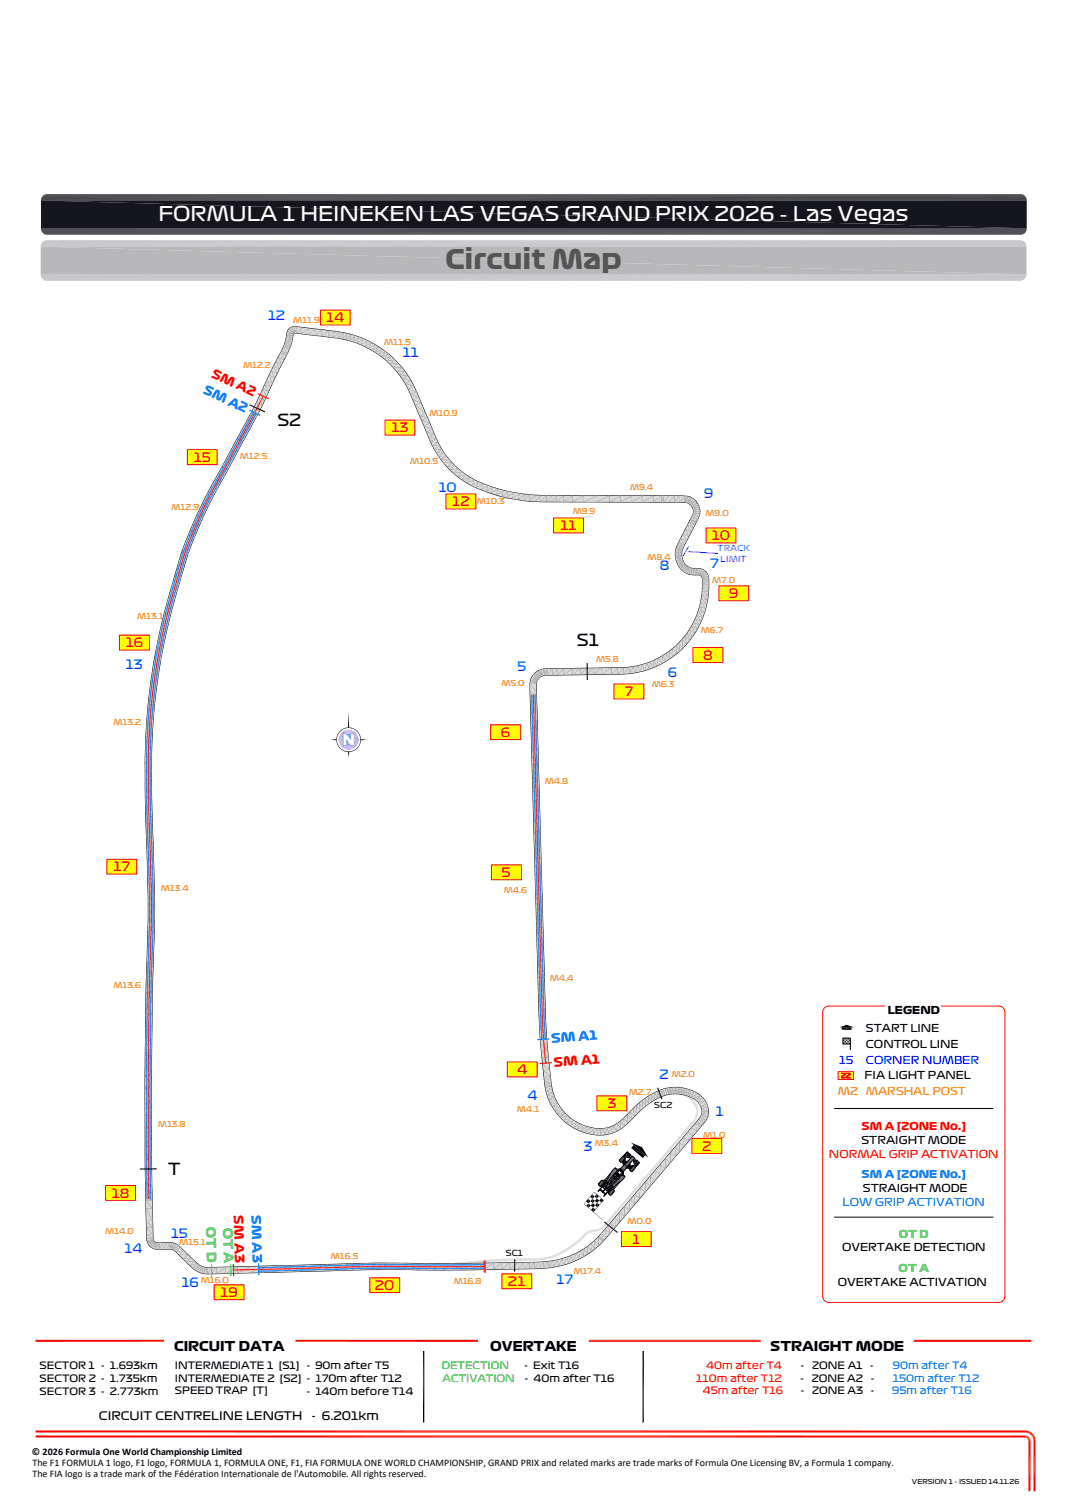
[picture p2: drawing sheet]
<svg xmlns="http://www.w3.org/2000/svg" width="210mm" height="297mm" viewBox="0 0 210 297" stroke-linecap="round" stroke-linejoin="round" font-family="sans-serif">
<defs><g id="words">
<text font-size="5.2" fill="#545454" x="87.7" y="53">Circuit Map</text>
<text font-size="3.9" fill="#fff" x="31.2" y="43.4">FORMULA 1 HEINEKEN LAS VEGAS GRAND PRIX 2026 - Las Vegas</text>
<g font-size="3.2">
<text x="54.6" y="83.8">S2</text>
<text x="113.5" y="127.2">S1</text>
<text x="33.1" y="231.3">T</text>
</g>
<g font-size="2.6">
<text x="34.3" y="265.9">CIRCUIT DATA</text>
<text x="96.5" y="265.9">OVERTAKE</text>
<text x="151.6" y="265.9">STRAIGHT MODE</text>
</g>
<g font-size="2.5" fill="#003fff">
<text x="52.7" y="63.1">12</text>
<text x="79.3" y="70.3">11</text>
<text x="86.3" y="96.9">10</text>
<text x="138.6" y="98.1">9</text>
<text x="129.9" y="112.3">8</text>
<text x="139.7" y="111.9">7</text>
<text x="24.8" y="131.6">13</text>
<text x="101.8" y="132">5</text>
<text x="131.4" y="133.3">6</text>
<text x="129.8" y="212.5">2</text>
<text x="103.8" y="216.6">4</text>
<text x="140.9" y="219.7">1</text>
<text x="114.8" y="226.5">3</text>
<text x="33.7" y="243.6">15</text>
<text x="24.5" y="246.7">14</text>
<text x="35.8" y="253.4">16</text>
<text x="109.5" y="252.8">17</text>
</g>
<g font-size="2.5" fill="#f00">
<text x="64.2" y="63.5">14</text>
<text x="41.4" y="74.2" transform="rotate(25 41.4 74.2)">SM A2</text>
<text x="77" y="85.1">13</text>
<text x="38.1" y="90.9">15</text>
<text x="89" y="99.7">12</text>
<text x="110.3" y="104.4">11</text>
<text x="140.1" y="106.3">10</text>
<text x="143.5" y="117.8">9</text>
<text x="24.7" y="127.4">16</text>
<text x="138.4" y="129.9">8</text>
<text x="122.9" y="137.1">7</text>
<text x="98.5" y="145.1">6</text>
<text x="22.3" y="171.4">17</text>
<text x="98.7" y="172.7">5</text>
<text x="101.8" y="211.5">4</text>
<text x="109" y="210" transform="rotate(-4 109 210)">SM A1</text>
<text x="119.5" y="218.1">3</text>
<text x="138.2" y="226.5">2</text>
<text x="22" y="235.8">18</text>
<text x="46" y="239.2" transform="rotate(89 46 239.2)">SM A3</text>
<text x="124.4" y="244.9">1</text>
<text x="43.4" y="255.3">19</text>
<text x="73.8" y="253.9">20</text>
<text x="100" y="253.2">21</text>
</g>
<g font-size="2.5" fill="#007eff">
<text x="39.8" y="77.4" transform="rotate(25 39.8 77.4)">SM A2</text>
<text x="108.5" y="205.3" transform="rotate(-4 108.5 205.3)">SM A1</text>
<text x="49.5" y="239.2" transform="rotate(89 49.5 239.2)">SM A3</text>
</g>
<g font-size="2.5" fill="#37dd00">
<text x="40.6" y="241.6" transform="rotate(89 40.6 241.6)">OT D</text>
<text x="43.9" y="241.7" transform="rotate(89 43.9 241.7)">OT A</text>
</g>
<g font-size="2.3">
<text x="19.5" y="279.5">CIRCUIT CENTRELINE LENGTH</text>
<text x="61.3" y="279.5">- 6.201km</text>
</g>
<g font-size="2.1">
<text x="170.4" y="203.1">START LINE</text>
<text x="174.7" y="199.6">LEGEND</text>
<text x="170.4" y="206.3">CONTROL LINE</text>
<text x="170.2" y="212.5">FIA LIGHT PANEL</text>
<text x="169.5" y="225.2">STRAIGHT MODE</text>
<text x="169.8" y="234.6">STRAIGHT MODE</text>
<text x="165.7" y="246.3">OVERTAKE DETECTION</text>
<text x="164.9" y="253.1">OVERTAKE ACTIVATION</text>
</g>
<g font-size="2.1" fill="#00f">
<text x="165.1" y="209.5">15</text>
<text x="170.4" y="209.5">CORNER NUMBER</text>
</g>
<g font-size="2.1" fill="#ff7e00">
<text x="164.9" y="215.5">M2</text>
<text x="170.4" y="215.5">MARSHAL POST</text>
</g>
<g font-size="2.1" fill="#f00">
<text x="163.1" y="227.9">NORMAL GRIP ACTIVATION</text>
<text x="169.5" y="222.4">SM A [ZONE No.]</text>
</g>
<g font-size="2.1" fill="#007eff">
<text x="169.5" y="231.8">SM A [ZONE No.]</text>
<text x="165.8" y="237.3">LOW GRIP ACTIVATION</text>
</g>
<g font-size="2.1" fill="#37dd00">
<text x="176.9" y="243.7">OT D</text>
<text x="176.8" y="250.4">OT A</text>
</g>
<g font-size="2">
<text x="7.8" y="269.5">SECTOR 1 - 1.693km</text>
<text x="34.4" y="269.5">INTERMEDIATE 1 [S1]</text>
<text x="60.4" y="269.5">- 90m after T5</text>
<text x="103.3" y="269.5">- Exit T16</text>
<text x="157.6" y="269.5">-</text>
<text x="159.8" y="269.5">ZONE A1</text>
<text x="171.3" y="269.5">-</text>
<text x="7.8" y="274.5">SECTOR 3 - 2.773km</text>
<text x="7.8" y="272">SECTOR 2 - 1.735km</text>
<text x="34.4" y="274.5">SPEED TRAP [T]</text>
<text x="34.4" y="272">INTERMEDIATE 2 [S2] - 170m after T12</text>
<text x="60.4" y="274.5">- 140m before T14</text>
<text x="103.3" y="272">- 40m after T16</text>
<text x="157.5" y="272">-</text>
<text x="157.6" y="274.4">-</text>
<text x="159.7" y="272">ZONE A2</text>
<text x="159.8" y="274.4">ZONE A3</text>
<text x="171.4" y="272">-</text>
<text x="171.4" y="274.4">-</text>
<text x="6.3" y="286.4">© 2026 Formula One World Championship Limited</text>
<text x="6.4" y="290.7">The FIA logo is a trade mark of the Fédération Internationale de l'Automobile. All rights reserved.</text>
<text x="6.4" y="288.5">The F1 FORMULA 1 logo, F1 logo, FORMULA 1, FORMULA ONE, F1, FIA FORMULA ONE WORLD CHAMPIONSHIP, GRAND PRIX and related marks are trade marks of Formula One Licensing BV, a Formula 1 company.</text>
</g>
<g font-size="2" fill="#37dd00">
<text x="87" y="269.6">DETECTION</text>
<text x="87.1" y="272">ACTIVATION</text>
</g>
<g font-size="2" fill="#f00">
<text x="139" y="269.5">40m after T4</text>
<text x="137" y="272">110m after T12</text>
<text x="138.3" y="274.4">45m after T16</text>
</g>
<g font-size="2" fill="#007eff">
<text x="175.7" y="269.5">90m after T4</text>
<text x="175.6" y="274.4">95m after T16</text>
<text x="175.7" y="272">150m after T12</text>
</g>
<g font-size="1.6" fill="#ff7e00">
<text x="57.7" y="63.5">M11.9</text>
<text x="75.6" y="68">M11.5</text>
<text x="47.8" y="72.5">M12.2</text>
<text x="84.5" y="81.9">M10.9</text>
<text x="47.2" y="90.4">M12.5</text>
<text x="80.7" y="91.4">M10.5</text>
<text x="33.8" y="100.3">M12.9</text>
<text x="93.8" y="99.2">M10.3</text>
<text x="112.7" y="101.2">M9.9</text>
<text x="124" y="96.5">M9.4</text>
<text x="138.8" y="101.6">M9.0</text>
<text x="127.4" y="110.2">M8.4</text>
<text x="140.2" y="114.8">M7.0</text>
<text x="27" y="121.8">M13.1</text>
<text x="137.9" y="124.6">M6.7</text>
<text x="117.3" y="130.3">M5.8</text>
<text x="98.7" y="134.9">M5.0</text>
<text x="128.3" y="135.3">M6.3</text>
<text x="22.3" y="142.6">M13.2</text>
<text x="107.2" y="154.4">M4.8</text>
<text x="31.7" y="175.5">M13.4</text>
<text x="99.1" y="175.9">M4.6</text>
<text x="22.3" y="194.5">M13.6</text>
<text x="108.2" y="193.2">M4.4</text>
<text x="123.8" y="215.6">M2.7</text>
<text x="132.2" y="211.9">M2.0</text>
<text x="31.1" y="221.8">M13.8</text>
<text x="101.7" y="218.9">M4.1</text>
<text x="117.1" y="225.5">M3.4</text>
<text x="138.4" y="224">M1.0</text>
<text x="20.7" y="242.9">M14.0</text>
<text x="35.2" y="245">M15.1</text>
<text x="123.5" y="241">M0.0</text>
<text x="65.1" y="247.9">M16.5</text>
<text x="112.8" y="250.7">M17.4</text>
<text x="39.5" y="252.6">M16.0</text>
<text x="89.3" y="252.8">M16.8</text>
</g>
<g font-size="1.6" fill="#7e00ff">
<text x="141.2" y="108.5">TRACK</text>
<text x="141.8" y="110.6">LIMIT</text>
</g>
<g font-size="1.6">
<text x="128.8" y="218.2">SC2</text>
<text x="99.5" y="247.2" transform="rotate(-1 99.5 247.2)">SC1</text>
</g>
<text font-size="1.3" x="179.5" y="292.2">VERSION 1 - ISSUED 14.11.26</text>
</g></defs>
<g fill="#ff0">
<path d="M72.8 251.5l5.9 2.9h-5.9z"/>
<path d="M72.8 251.5h5.9v2.9z"/>
<path d="M136.2 224.1l5.8 2.9h-5.8z"/>
<path d="M136.2 224.1h5.8v2.9z"/>
</g>
<path d="M136.2 224.1h5.8v2.9h-5.8z" fill="none" stroke="#f00" stroke-width=".2"/>
<g fill="#ff0">
<path d="M117.5 215.7l5.9 3h-5.9z"/>
<path d="M117.5 215.7h5.9v3z"/>
</g>
<path d="M117.5 215.7h5.9v3h-5.9z" fill="none" stroke="#f00" stroke-width=".2"/>
<g fill="#ff0">
<path d="M99.8 209l5.9 3h-5.9z"/>
<path d="M99.8 209h5.9v3z"/>
</g>
<path d="M99.8 209h5.9v3h-5.9z" fill="none" stroke="#f00" stroke-width=".2"/>
<g fill="#ff0">
<path d="M136.4 127.5l5.9 2.9h-5.9z"/>
<path d="M136.4 127.5h5.9v2.9z"/>
</g>
<path d="M136.4 127.5h5.9v2.9h-5.9z" fill="none" stroke="#f00" stroke-width=".2"/>
<g fill="#ff0">
<path d="M96.7 170.2l5.9 3h-5.9z"/>
<path d="M96.7 170.2h5.9v3z"/>
</g>
<path d="M96.7 170.2h5.9v3h-5.9z" fill="none" stroke="#f00" stroke-width=".2"/>
<g fill="#ff0">
<path d="M96.5 142.7l5.9 2.9h-5.9z"/>
<path d="M96.5 142.7h5.9v2.9z"/>
</g>
<path d="M96.5 142.7h5.9v2.9h-5.9z" fill="none" stroke="#f00" stroke-width=".2"/>
<g fill="#ff0">
<path d="M120.8 134.6l5.9 3h-5.9z"/>
<path d="M120.8 134.6h5.9v3z"/>
</g>
<path d="M120.8 134.6h5.9v3h-5.9z" fill="none" stroke="#f00" stroke-width=".2"/>
<g fill="#ff0">
<path d="M141.5 115.3l5.8 3h-5.8z"/>
<path d="M141.5 115.3h5.8v3z"/>
</g>
<path d="M141.5 115.3h5.8v3h-5.8z" fill="none" stroke="#f00" stroke-width=".2"/>
<g fill="#ff0">
<path d="M139 103.9l5.8 3h-5.8z"/>
<path d="M139 103.9h5.8v3z"/>
</g>
<path d="M139 103.9h5.8v3h-5.8z" fill="none" stroke="#f00" stroke-width=".2"/>
<g fill="#ff0">
<path d="M108.9 102l5.9 2.9h-5.9z"/>
<path d="M108.9 102h5.9v2.9z"/>
</g>
<path d="M108.9 102h5.9v2.9h-5.9z" fill="none" stroke="#f00" stroke-width=".2"/>
<g fill="#ff0">
<path d="M87.8 97.2l5.8 3h-5.8z"/>
<path d="M87.8 97.2h5.8v3z"/>
</g>
<path d="M87.8 97.2h5.8v3h-5.8z" fill="none" stroke="#f00" stroke-width=".2"/>
<g fill="#ff0">
<path d="M75.8 82.7l5.8 2.9h-5.8z"/>
<path d="M75.8 82.7h5.8v2.9z"/>
</g>
<path d="M75.8 82.7h5.8v2.9h-5.8z" fill="none" stroke="#f00" stroke-width=".2"/>
<g fill="#ff0">
<path d="M63.1 61l5.8 3h-5.8z"/>
<path d="M63.1 61h5.8v3z"/>
</g>
<path d="M63.1 61h5.8v3h-5.8z" fill="none" stroke="#f00" stroke-width=".2"/>
<g fill="#ff0">
<path d="M36.9 88.5l5.8 3h-5.8z"/>
<path d="M36.9 88.5h5.8v3z"/>
</g>
<path d="M36.9 88.5h5.8v3h-5.8z" fill="none" stroke="#f00" stroke-width=".2"/>
<g fill="#ff0">
<path d="M23.5 125l5.9 3h-5.9z"/>
<path d="M23.5 125h5.9v3z"/>
</g>
<path d="M23.5 125h5.9v3h-5.9z" fill="none" stroke="#f00" stroke-width=".2"/>
<g fill="#ff0">
<path d="M21 169.1l5.9 3h-5.9z"/>
<path d="M21 169.1h5.9v3z"/>
</g>
<path d="M21 169.1h5.9v3h-5.9z" fill="none" stroke="#f00" stroke-width=".2"/>
<g fill="#ff0">
<path d="M20.8 233.4l5.9 2.9h-5.9z"/>
<path d="M20.8 233.4h5.9v2.9z"/>
</g>
<path d="M20.8 233.4h5.9v2.9h-5.9z" fill="none" stroke="#f00" stroke-width=".2"/>
<g fill="#ff0">
<path d="M42.1 252.9l5.9 2.9h-5.9z"/>
<path d="M42.1 252.9h5.9v2.9z"/>
</g>
<path d="M42.1 252.9h5.9v2.9h-5.9zM72.8 251.5h5.9v2.9h-5.9z" fill="none" stroke="#f00" stroke-width=".2"/>
<g fill="#ff0">
<path d="M122.3 242.4l5.9 3h-5.9z"/>
<path d="M122.3 242.4h5.9v3z"/>
</g>
<path d="M122.3 242.4h5.9v3h-5.9z" fill="none" stroke="#f00" stroke-width=".2"/>
<g fill="#000">
<path d="M66.2 145.6h.1l-.1 .4zM66.2 145.2h.1l-.1 .4zM66.2 146h.1v.4zM65.1 145.6l1.1-.1v.2zM66.3 145.6v.4h-.1zM66.3 144.8h.1l-.2 .4zM66.3 145.2v.4h-.1zM66.3 146l.1 .4h-.1zM66.3 146.4h.1l.1 .4zM66.4 144.8l-.1 .4h-.1zM66.4 146.4l.2 .4h-.1zM66.5 144.4l.1 .1-.3 .3z"/>
<path d="M66.5 146.8h.1l.2 .4zM66.6 144.5l-.2 .3h-.1zM66.6 146.8l.2 .3v.1zM66.7 145.6v.4zM66.7 145.2v.4zM66.7 146l.1 .1zM66.8 144.1l-.3 .3zM66.8 147.2v-.1l.3 .4zM66.8 145.1l-.1 .1zM66.5 144.4l.3-.3-.2 .4zM66.8 147.1l.3 .4zM67 146.6v.1z"/>
<path d="M67 144.5v.2zM67 146.7l.2 .3zM67 146.7l.3 .3zM67.1 143.7v.1l-.3 .3zM67.1 147.4l.3 .3-.3-.2zM66.8 144.1l.3-.3zM67.1 147.4l.4 .2-.1 .1zM67.2 144.3l-.2 .2zM67.2 147l.3 .2zM67.3 144.3l-.3 .2zM67.3 147l.2 .2zM67.1 143.7l.3-.2 .1 .1z"/>
<path d="M67.5 147.6l.3 .3-.4-.2zM67.1 143.7l.4-.1-.4 .2zM67.5 147.6l.3 .2v.1zM67.2 144.3l.3-.3zM67.5 147.2l.1 .1zM67.5 144h.1zM67.4 143.5l.4-.2v.1zM67.8 147.8l.4 .2-.4-.1zM67.4 143.5l.4-.1-.3 .2zM67.8 147.8l.4 .1v.1zM68.1 147.4l.1 .1zM67.8 143.3l.4-.1v.1z"/>
<path d="M68.2 147.9l.4 .1h-.4zM67.8 143.3h.4l-.4 .1zM68.2 147.9h.4v.1zM68.1 143.8l.1-.1zM68.2 147.5h.4zM68.2 143.2h.4v.1zM68.2 143.2l.4 .1h-.4zM68.6 147.9l.4 .1h-.4zM68.6 147.9h.4v.1zM68.2 143.7h.4zM68.6 147.5h.4zM68.5 148h.2l-.1 1.2z"/>
<path d="M69 147.5l.1-.1zM68.6 143.7h.4zM69 147.9l.4-.1v.1zM68.6 143.2l.4 .1h-.4zM69 147.9h.4l-.4 .1zM68.6 143.2h.4v.1zM69 143.7l.1 .1zM69.4 147.8l.4-.2v.1zM69 143.2l.4 .2-.4-.1zM69.4 147.8l.4-.1-.4 .2zM69 143.2l.4 .1v.1zM69.6 147.2h.1z"/>
<path d="M69.7 147.2l.3-.2zM69.6 144h.1zM69.8 147.6l.3-.2 .1 .1zM69.4 143.3l.4 .3zM69.8 147.6l.4-.1-.4 .2zM69.4 143.3l.4 .2v.1zM70.2 146.7l-.2 .3zM69.7 144l.3 .3zM70.4 147.1l.1 .1-.4 .2zM69.8 143.5l.3 .3-.3-.2zM70.1 147.4l.4-.2-.3 .3zM69.8 143.5l.4 .2-.1 .1z"/>
<path d="M70.3 146.5l-.1 .2zM70 144.3l.2 .2zM70.3 146.6l-.1 .1zM70.2 144.5l.1 .2zM70.6 146.8l-.2 .3zM70.2 143.7l.2 .4-.3-.3zM70.5 146l-.1 .1zM70.4 147.1l.3-.3-.2 .4zM70.2 143.7l.3 .4h-.1zM70.5 145.6v.4zM70.4 145.1l.1 .1zM70.5 145.2v.4z"/>
<path d="M70.5 145.1v.1zM70.8 146.4h.1l-.3 .4zM70.4 144.1h.1l.1 .4zM70.9 146.4l-.3 .4zM70.5 144.1l.2 .3-.1 .1zM70.9 146h.1l-.2 .4zM70.6 144.5l.1-.1 .1 .4zM70.9 145.6h.1l-.1 .4zM70.8 144.8h.1v.4zM71 146l-.1 .4h-.1zM70.7 144.4l.2 .4h-.1zM70.9 145.2h.1l-.1 .4z"/>
<path d="M71 145.5l1.2 .1-1.2 .1zM71 145.6v.4h-.1zM70.9 144.8l.1 .4h-.1zM71 145.2v.4h-.1z"/>
</g>
<path d="M68.6 140.1v3.1" fill="none" stroke="#000" stroke-width=".23"/>
<path d="M67.5 144.4h.7l.8 1.1v-1.1h.7v2.4h-.7l-.8-1.1v1.1h-.7z" fill="none" stroke="#9f7eff" stroke-width=".2"/>
<g fill="#9f7eff">
<path d="M68.3 143.7h.6z"/>
<path d="M68 143.8h1.2z"/>
<path d="M68.3 143.7l.9 .1z"/>
<path d="M67.7 143.9l.3-.1 1.5 .1z"/>
<path d="M68 143.8h1.2l.3 .1z"/>
</g>
<path d="M67.1 144.4h3M67.4 144h2.4" fill="none" stroke="#9f7eff" stroke-width=".2"/>
<path d="M67.2 144.2h2.8" fill="none" stroke="#9f7eff" stroke-width=".21"/>
<g fill="#9f7eff">
<path d="M69.7 144.4l.5 .2h-.5z"/>
<path d="M69.7 144.4h.4l.1 .2z"/>
<path d="M67.1 144.4l.4 .2h-.5z"/>
<path d="M67.1 144.4h.4v.2z"/>
<path d="M69.7 144.6l.7 .2h-.7z"/>
<path d="M69.7 144.6h.5l.2 .2z"/>
<path d="M67 144.6l.5 .2h-.7z"/>
<path d="M67 144.6h.5v.2z"/>
<path d="M69.7 144.8l.8 .3h-.8z"/>
<path d="M69.7 144.8h.7l.1 .3z"/>
<path d="M66.8 144.8l.7 .3h-.7z"/>
<path d="M66.8 144.8h.7v.3z"/>
<path d="M69.7 145.1l.8 .4h-.8z"/>
<path d="M69.7 145.1h.8v.4z"/>
<path d="M68.2 144.4l.8 1.1z"/>
<path d="M68.2 144.4h.8v1.1z"/>
<path d="M66.8 145.1l.7 .4h-.8z"/>
<path d="M66.8 145.1h.7v.4z"/>
<path d="M69.7 145.5l.8 .3h-.8z"/>
<path d="M69.7 145.5h.8v.3z"/>
<path d="M66.7 145.5l.8 .3h-.8z"/>
<path d="M66.7 145.5h.8v.3z"/>
<path d="M69.7 145.8l.8 .3h-.8z"/>
<path d="M69.7 145.8h.8v.3z"/>
<path d="M66.7 145.8l.8 .3h-.7z"/>
<path d="M66.7 145.8h.8v.3z"/>
<path d="M69.7 146.1l.7 .3h-.7z"/>
<path d="M69.7 146.1h.8l-.1 .3z"/>
<path d="M66.8 146.1l.7 .3h-.7z"/>
<path d="M66.8 146.1h.7v.3z"/>
<path d="M69.7 146.4l.5 .3h-.5z"/>
<path d="M69.7 146.4h.7l-.2 .3z"/>
<path d="M66.8 146.4l.7 .3h-.5z"/>
<path d="M66.8 146.4h.7v.3z"/>
<path d="M69.7 146.7l.4 .1h-.4z"/>
<path d="M69.7 146.7h.5l-.1 .1z"/>
<path d="M68.2 145.8l.8 1h-.8z"/>
<path d="M68.2 145.8l.8 1z"/>
<path d="M67 146.7l.5 .1z"/>
<path d="M67 146.7h.5v.1z"/>
</g>
<path d="M67.1 146.8h3M67.4 147.2h2.4" fill="none" stroke="#9f7eff" stroke-width=".2"/>
<path d="M67.2 147h2.8" fill="none" stroke="#9f7eff" stroke-width=".23"/>
<g fill="#9f7eff">
<path d="M67.7 147.3l1.5 .1h-1.2z"/>
<path d="M67.7 147.3h1.8l-.3 .1z"/>
<path d="M68.3 147.5h.6z"/>
<path d="M68 147.4l.9 .1z"/>
<path d="M68 147.4h1.2z"/>
</g>
<g fill="#000">
<path d="M114.9 237l1.9 1.6zM114.9 237l1.9 1.5zM115.7 236l.1 .9-.5-.4zM115.8 236.9v.8l-.4-.4zM115.7 236l.5 .4-.4 .5zM115.8 236.9l.4 .4-.4 .4zM116.5 235.1l.1 .9-.5-.4zM116.6 236v.8l-.4-.4zM116.6 236.8l.1 .9-.5-.4zM116.7 237.7l.1 .8-.5-.4zM116.5 235.1l.5 .4-.4 .5zM116.6 236l.5 .4-.5 .4z"/>
<path d="M116.6 236.8l.5 .4-.4 .5zM118.7 236.3l-1.9 2.3zM116.8 238.6l1.8 1.5zM116.7 237.7l.5 .4-.4 .4zM116.9 234.6l-1.9 2.3zM116.9 234.6l-2 2.4zM117.4 235.1l.1 .8-.5-.4zM117.5 235.9v.9l-.4-.4zM117.5 236.8l.1 .8-.5-.4zM117.4 235.1l.5 .4-.4 .4zM117.5 235.9l.4 .4-.4 .5zM117.5 236.8l.5 .4-.4 .4z"/>
<path d="M118.3 235.9l.1 .8-.5-.4zM118.3 235.9l.5 .4-.4 .4zM116.9 234.7l1.9 1.6zM116.9 234.6l1.9 1.7z"/>
</g>
<g fill="#545454">
<path d="M122.9 231.5v.2z"/>
<path d="M123 231.6l-.1 .1z"/>
<path d="M122.9 231.5v.3z"/>
<path d="M122.7 231.5h.2l-.1 .4z"/>
<path d="M122.9 231.5l-.1 .4z"/>
<path d="M122.6 231.4l.1 .1-.1 .6z"/>
<path d="M122.7 231.5l-.1 .6z"/>
<path d="M122.6 231.4v.7z"/>
<path d="M122.5 231.3l.1 .1-.1 .8z"/>
<path d="M122.6 231.4l-.1 .8z"/>
<path d="M122.4 231.2l.1 .1-.1 1z"/>
<path d="M122.5 231.3l-.1 1z"/>
<path d="M122.4 231.2v1.2z"/>
<path d="M122.3 231.4l-.1 1.1-.1-.9z"/>
<path d="M122.3 231.4l.1 1-.2 .1z"/>
<path d="M122.1 231.6l-.2 1.2-.1-.8z"/>
<path d="M122.1 231.6l.1 .9-.3 .3z"/>
<path d="M121.8 232l-.2 .9v-.7z"/>
<path d="M121.8 232l.1 .8-.3 .1z"/>
<path d="M121.4 230.4v.1z"/>
<path d="M121.5 230.4l-.1 .1z"/>
<path d="M121.3 230.3l.1 .1-.1 .2z"/>
<path d="M121.4 230.4l-.1 .2z"/>
<path d="M121.2 230.1l.1 .6z"/>
<path d="M121.3 230.3v.4z"/>
<path d="M121.2 230v.7z"/>
<path d="M121.2 230.1v.6z"/>
<path d="M121.1 229.9l.1 .9z"/>
<path d="M121.2 230v.8z"/>
<path d="M121.1 229.9v.9z"/>
<path d="M121.2 232.6l.4-.4-.4 1z"/>
<path d="M121.6 232.2v.7l-.4 .3z"/>
<path d="M120.9 230l.2-.1-.2 1.1z"/>
<path d="M121.1 229.9v.9l-.2 .2z"/>
<path d="M121.2 232.6l-.2 .8v-.6z"/>
<path d="M121.2 232.6v.6l-.2 .2z"/>
<path d="M120.9 230l-.1 1.1v-.9z"/>
<path d="M120.9 230v1l-.1 .1z"/>
<path d="M121 232.8l-.1 .7z"/>
<path d="M120.9 232.9v.6z"/>
<path d="M120.8 230.2l-.1 1.1-.1-1z"/>
<path d="M120.8 230.2v.9l-.1 .2z"/>
<path d="M120.7 233.1l.2-.2-.2 .8z"/>
<path d="M120.9 232.9v.6l-.2 .2z"/>
<path d="M120.6 233.1h.1l-.1 .6z"/>
<path d="M120.7 233.1v.6h-.1z"/>
<path d="M120.6 230.3l-.2 1.3v-1z"/>
<path d="M120.6 230.3l.1 1-.3 .3z"/>
<path d="M120.5 233.2l.1-.1-.1 .5z"/>
<path d="M120.6 233.1v.6l-.1-.1z"/>
<path d="M120.5 233.2v.4z"/>
<path d="M120.4 233.3v.2z"/>
<path d="M120.4 233.2v.3z"/>
<path d="M120.4 230.6l-.1 1.2-.1-1z"/>
<path d="M120.4 230.6v1l-.1 .2z"/>
<path d="M120.2 230.8l-.2 1.3v-.8z"/>
<path d="M120.2 230.8l.1 1-.3 .3z"/>
<path d="M120 231.3v1z"/>
<path d="M119.9 231.5l-.1 1.1-.1-.9z"/>
<path d="M119.9 231.5l.1 .8-.2 .3z"/>
<path d="M119.7 231.7v1z"/>
<path d="M119.7 231.8v.9z"/>
<path d="M119.7 231.8l-.2 .9v-.6z"/>
<path d="M119.7 231.8v.9h-.2z"/>
<path d="M119.5 232.1v.6z"/>
<path d="M119.5 232.1v.5z"/>
<path d="M119.4 232.2v.4z"/>
<path d="M119.4 232.2l.1 .4z"/>
<path d="M119.3 232.3v.2z"/>
<path d="M119.4 232.3l-.1 .2z"/>
<path d="M119.4 232.3v.3z"/>
<path d="M120.7 233.7l.2 .2-.2 .2z"/>
<path d="M120.6 233.7l.1 .5z"/>
<path d="M120.7 233.7v.5z"/>
<path d="M120.5 233.8l.1-.1-.1 .4z"/>
<path d="M120.6 233.7l.1 .5-.2-.1z"/>
<path d="M120.4 233.8l.1 .2z"/>
<path d="M120.5 233.8v.3z"/>
<path d="M120.4 233.8v.3z"/>
<path d="M120.4 233.3v.4z"/>
<path d="M120.4 233.4v.3z"/>
<path d="M120.4 233.3v.5z"/>
<path d="M120.4 233.8l-.1 .4z"/>
<path d="M120.3 233.4v.8z"/>
<path d="M120.2 233.3v.1z"/>
<path d="M120.2 233.6l-.1 .8z"/>
<path d="M120.2 233.6l.1 .6-.2 .2z"/>
<path d="M120.1 234.2v.1z"/>
<path d="M120.1 234.2v.2z"/>
<path d="M120 234l.1 .1z"/>
<path d="M120.1 234v.1z"/>
<path d="M120 234.2v.2z"/>
<path d="M120 234.4v.1z"/>
<path d="M119.9 234.2l.1 .2z"/>
<path d="M119.8 234.1l.1 .5z"/>
<path d="M119.9 234.2v.4z"/>
<path d="M119.8 233.5l.4-.2-.4 .3z"/>
<path d="M119.8 233.6l.4-.3z"/>
<path d="M119.8 233.6l.2 .4z"/>
<path d="M119.8 233.8l.3 .3z"/>
<path d="M119.8 233.5v.1z"/>
<path d="M119.8 233.6v.2z"/>
<path d="M119.8 233.5l-.1 .2z"/>
<path d="M119.6 232.9l.1-.1-.1 .3z"/>
<path d="M119.7 232.8l-.1 .3z"/>
<path d="M119.7 233.9l.1 .2-.1 .2z"/>
<path d="M119.8 234.1l.1 .5-.2-.3z"/>
<path d="M119.6 233.8l.1 .5z"/>
<path d="M119.7 233.9v.4z"/>
<path d="M119.6 233.7l.1-.1-.1 .2z"/>
<path d="M119.7 233.6l-.1 .2z"/>
<path d="M119.5 232.7h.2l-.2 .1z"/>
<path d="M119.5 232.8l.2-.1z"/>
<path d="M119.6 233.7v.1z"/>
<path d="M119.6 232.9l-.1 .4z"/>
<path d="M119.5 233.7l.1 .1-.1 .3z"/>
<path d="M119.5 233.7v.3z"/>
<path d="M119.5 233.7v.4z"/>
<path d="M119.5 233l-.1 .5z"/>
<path d="M119.4 233.3v.3z"/>
<path d="M119.5 233.7l-.1 .1z"/>
<path d="M119.5 233.7v.3l-.1-.2z"/>
<path d="M119.4 233.4v.2z"/>
<path d="M119.4 233.4l-.1 .1z"/>
<path d="M119.2 232.8l.3-.1-.3 .2z"/>
<path d="M119.2 232.9l.3-.2z"/>
<path d="M119.2 232.8v.1z"/>
<path d="M119.2 232.4v.4z"/>
<path d="M119 232.2l.2 .2-.1 .4z"/>
<path d="M119.2 232.4v.4h-.1z"/>
<path d="M119 233.1l.4 .2z"/>
<path d="M119 233.2l.4 .2z"/>
<path d="M119 232.2v.7z"/>
<path d="M119 232.2l.1 .6-.1 .1z"/>
<path d="M119 232.7l-.1 .2z"/>
<path d="M118.9 232.3v.3z"/>
<path d="M118.9 232.3l.1 .4z"/>
<path d="M118.9 232.9l.3-.1-.3 .2z"/>
<path d="M119.2 232.8v.1l-.3 .1z"/>
<path d="M118.9 232.8v.1z"/>
<path d="M118.8 232.9l.1 .2z"/>
<path d="M118.9 232.9v.2z"/>
<path d="M118.9 232.8l-.1 .1z"/>
<path d="M118.9 232.4l-.1 .1z"/>
<path d="M118.9 232.4v.2z"/>
<path d="M118.8 232.9l-.1 .2z"/>
</g>
<path d="M121.1 229.9l-.6 .6-1.3 1.9 .5 .3" fill="none" stroke="#000" stroke-width=".2"/>
<g fill="#545454">
<path d="M124.7 229.4l-.1 .1z"/>
<path d="M124.6 229.4l-.1 .2z"/>
<path d="M124.4 229.4v.2z"/>
<path d="M124.5 229.5l-.1 .1z"/>
<path d="M124.4 229.4v.3z"/>
<path d="M124.4 229.5l-.1 .1z"/>
<path d="M124.4 229.5v.2z"/>
<path d="M124.2 229.6l.1 .2-.1 .1z"/>
<path d="M124 229.4l.2 .2-.1 .3z"/>
<path d="M124.2 229.6v.3h-.1z"/>
<path d="M124 229.4v.4z"/>
<path d="M124 229.4l.1 .4z"/>
<path d="M123.9 229.6h.1l-.1 .1z"/>
<path d="M123.9 229.7l.1-.1v.2z"/>
<path d="M123.9 229.2v.3z"/>
<path d="M124 229.4v.2z"/>
<path d="M123.8 229.2l.1 .2z"/>
<path d="M123.7 229.4l.2 .2h-.2z"/>
<path d="M123.7 229.6h.2v.1z"/>
<path d="M123.8 229.2l-.1 .2z"/>
<path d="M123.8 229.2l.1 .2h-.2z"/>
<path d="M123.7 229.4v.2z"/>
<path d="M123.6 229.7l.5 .1-.5 .1z"/>
<path d="M123.6 229.9l.5-.1v.1z"/>
<path d="M123.5 229.7h.1l-.1 .1z"/>
<path d="M123.6 229.7v.2l-.1-.1z"/>
<path d="M123.3 228.7h.1l-.1 .2z"/>
<path d="M123.4 229.7v.1h-.1z"/>
<path d="M123.5 229.7l-.1 .1z"/>
<path d="M123.2 228.7v.2z"/>
<path d="M123.3 228.7l-.1 .2z"/>
<path d="M123 228.6l.2 .1h-.2z"/>
<path d="M123 228.7h.2v.2z"/>
<path d="M123 228.7l.1 .2-.1 .1z"/>
<path d="M123 229l.1-.1z"/>
<path d="M123 228.1v.2z"/>
<path d="M123 228.2v.1z"/>
<path d="M122.9 228.1v.2z"/>
<path d="M123 228.1l-.1 .2z"/>
<path d="M122.9 228.6v.3z"/>
<path d="M123 228.7v.3z"/>
<path d="M122.9 228.5l.1 .1h-.1z"/>
<path d="M122.9 228.6h.1v.1z"/>
<path d="M122.8 228.9l.1 .4z"/>
<path d="M122.9 229.2v.1z"/>
<path d="M122.9 228.2l-.1 .1z"/>
<path d="M122.9 228.2v.1z"/>
<path d="M122.8 228.7v.6z"/>
<path d="M122.8 228.9v.4z"/>
<path d="M122.7 228.6v.6z"/>
<path d="M122.7 228.4l.2 .1-.2 .1z"/>
<path d="M122.7 228.6l.2-.1v.4z"/>
<path d="M122.7 228.4v.8z"/>
<path d="M122.7 228.4v.7z"/>
</g>
<path d="M122.7 230.6v.6l.2 .3M123 228l.1 .2-.2 .1M123.1 229l-.4-.4 .2 .6" fill="none" stroke="#000" stroke-width=".2"/>
<g fill="none" stroke="#545454" stroke-width=".2">
<path d="M117.9 232.9l-.1 .1M118.4 232.3l-.6 .8M118.6 232.3l-.8 .9M118.7 232.4l-.8 .9 .8-.9M118.7 232.5l-.8 .9M118.8 232.5l-.8 .9M118.9 232.6l-.8 .9M118.9 232.7l-.7 .8M118.9 232.7l-.6 .8M120.5 234l-.8 .9M120.5 234.1l-.8 .9M120.6 234.1l-.8 .9"/>
<path d="M120.7 234.1l-.8 1M120.7 234.2l-.8 .9M120.7 234.2l-.7 .9M120.8 234.3l-.8 .9M120.9 234.4l-.8 .8M120.9 234.5l-.7 .7M120.9 234.4l-.8 .9M122.6 227.7l-.7 .7M122.6 227.6l-.7 .9M122.7 227.6l-.8 1M122.7 227.7l-.7 .9M122.8 227.7l-.8 .9"/>
<path d="M122.9 227.8l-.8 .9 .7-.9-.8 .9M123 227.9l-.8 .9M123 228l-.7 .8M124 230.4l.8-.9-.7 .9M124.6 229.5l-.6 .7M124.7 229.5l-.8 .8M124.8 229.5l-.8 .9M124.9 229.6l-.8 .9M125 229.7l-.8 .9M125 229.8l-.6 .8M125 229.7l-.7 .9"/>
</g>
<g fill="#545454">
<path d="M119.3 233.5v.2z"/>
<path d="M119.4 233.6l-.1 .1z"/>
<path d="M119.2 233.5l.1 .2z"/>
<path d="M119.2 233.5v.2z"/>
<path d="M118.8 233.2l.4 .3h-.4z"/>
<path d="M118.8 233.5h.4v.2z"/>
<path d="M118.7 233.2l.1 .3z"/>
<path d="M118.8 233.2v.3z"/>
<path d="M118.7 233.2v.3z"/>
<path d="M118.6 233.3v.1z"/>
<path d="M118.6 233.2v.2z"/>
<path d="M118.6 233.2v.2h-.2z"/>
</g>
<path d="M118.4 232.4h.2l.4 .3-.8 .8-.4-.5zM119.5 232.7l-.7 .2M119.7 232.7l-1 .4M122.4 231.2l-1.5 1.7M123.8 229.2l.6 .5" fill="none" stroke="#000" stroke-width=".2"/>
<g fill="#545454">
<path d="M124.8 227.9v.1z"/>
<path d="M124.7 227.8l.1 .1-.1 .3z"/>
<path d="M124.8 227.9l-.1 .3z"/>
<path d="M124.5 227.6l.2 .2-.2 .6z"/>
<path d="M124.7 227.8v.4l-.2 .2z"/>
<path d="M124.5 227.6v.8z"/>
<path d="M124.4 227.6l.1 .9z"/>
<path d="M124.5 227.6v.9z"/>
<path d="M124.4 227.6v.9z"/>
<path d="M124.4 227.6l-.3 1.3v-.9z"/>
<path d="M124.4 227.6v.9l-.3 .4z"/>
<path d="M124.1 228l-.2 1.1-.1-.9z"/>
<path d="M124.1 228v.9l-.2 .2z"/>
<path d="M123.8 228.2l-.3 1.4-.1-.9z"/>
<path d="M123.8 228.2l.1 .9-.4 .5z"/>
<path d="M123.3 228.8l.1-.1v1.1z"/>
<path d="M123.4 228.7v1.1z"/>
<path d="M123.3 228.8l-.4 1.6v-1.1z"/>
<path d="M123.3 228.8l.1 1-.5 .6z"/>
<path d="M122.9 229.3l-.1 1.2-.1-1.1z"/>
<path d="M122.9 229.3l-.1 1.2z"/>
<path d="M122.7 229.4l-.1 1.4v-1.2z"/>
<path d="M122.7 229.4l.1 1.1-.2 .3z"/>
<path d="M122.6 230.6v.3z"/>
<path d="M122.6 229.6v.8z"/>
<path d="M122.6 229.6v1z"/>
<path d="M122.6 230.6l-.1 .5z"/>
<path d="M122.5 230.7v.4z"/>
<path d="M122.5 229.6l-.1 .7v-.5z"/>
<path d="M122.5 229.6l.1 .8-.2-.1z"/>
<path d="M122.5 230.8l-.1 .3z"/>
<path d="M122.4 230.9v.3z"/>
<path d="M122.4 230.8v.4z"/>
<path d="M122.3 230.9v.4z"/>
<path d="M122.4 230.9l-.1 .4z"/>
<path d="M122.4 229.8l-.1 .4z"/>
<path d="M122.4 229.8v.5l-.1-.1z"/>
<path d="M122.3 229.9l-.1 .2z"/>
<path d="M122.3 229.9v.3z"/>
<path d="M122.1 230v.1z"/>
<path d="M122.2 230l-.1 .1z"/>
<path d="M122 230.1l.1-.1-.1 .3z"/>
<path d="M122.1 230l-.1 .3z"/>
<path d="M122.3 230.9l-.3 .7v-.3z"/>
<path d="M122.3 230.9v.4l-.3 .3z"/>
<path d="M121.9 230.2v.1z"/>
<path d="M122 230.1l-.1 .2z"/>
<path d="M121.8 230.2v.2z"/>
<path d="M121.9 230.2l-.1 .2z"/>
<path d="M121.8 230.2v.3z"/>
<path d="M122 231.3l-.2 .5v-.3z"/>
<path d="M122 231.3v.3l-.2 .2z"/>
<path d="M121.6 231.6l.2-.1-.2 .4z"/>
<path d="M121.8 231.5l-.2 .4z"/>
<path d="M121.6 231.6v.4z"/>
<path d="M121.5 230.4l.3-.2-.3 .6z"/>
<path d="M121.8 230.2v.3l-.3 .3z"/>
<path d="M121.5 231.6h.1l-.1 .5z"/>
<path d="M121.6 231.6l-.1 .5z"/>
<path d="M121.4 231.5l.1 .1-.1 .6z"/>
<path d="M121.5 231.6l-.1 .6z"/>
<path d="M121.3 231.4v.8z"/>
<path d="M121.4 231.5l-.1 .7z"/>
<path d="M121.5 230.4l-.2 .7-.1-.3z"/>
<path d="M121.5 230.4v.4l-.2 .3z"/>
<path d="M121.2 231.3l.1 1z"/>
<path d="M121.3 231.4v.9z"/>
<path d="M121.2 230.8v.5z"/>
<path d="M121.2 230.8v1.5z"/>
<path d="M121.2 230.9l-.1 1.6-.1-1.4z"/>
<path d="M121.2 230.9v1.4l-.1 .2z"/>
<path d="M121 231.1l.1 1.4z"/>
<path d="M121 232.1v.4z"/>
<path d="M121 231.2v.9z"/>
<path d="M121 232.1l-.1 .5z"/>
<path d="M120.9 231.2v.9z"/>
<path d="M120.9 231.2l.1 .9z"/>
<path d="M120.9 231.3v.7z"/>
<path d="M120.9 231.3v.8z"/>
<path d="M120.8 231.3l.1 .7z"/>
<path d="M120.9 231.7v.3z"/>
<path d="M120.8 231.3l.1 .4z"/>
<path d="M120.8 231.7l.1 .3z"/>
<path d="M120.8 231.4v.3z"/>
<path d="M120.8 231.4l.1 .3z"/>
<path d="M120.8 231.4v.5z"/>
<path d="M120.8 231.4l.1 .6z"/>
<path d="M120.9 232.2l-.2 .5v-.2z"/>
<path d="M120.9 232.2v.4l-.2 .1z"/>
<path d="M120.8 231.4l-.3 .9v-.5z"/>
<path d="M120.8 231.4v.5l-.3 .4z"/>
<path d="M120.5 231.8v.6z"/>
<path d="M120.4 232.6l.3-.1-.3 .4z"/>
<path d="M120.7 232.5v.2l-.3 .2z"/>
<path d="M120.1 232.9l.3-.3-.3 .5z"/>
<path d="M120.4 232.6v.3l-.3 .2z"/>
<path d="M120.4 231.9l-.3 1v-.4z"/>
<path d="M120.4 231.9l.1 .5-.4 .5z"/>
<path d="M120.1 232.6v.5l-.3 .2z"/>
<path d="M120.1 232.5v.6z"/>
</g>
<path d="M121.3 231.6l.1 .2-.2 .3-.2-.2" fill="none" stroke="#000" stroke-width=".2"/>
<g fill="#545454">
<path d="M125.8 228.9v.1z"/>
<path d="M125.6 228.7l.1 .2z"/>
<path d="M125.8 228.8l-.1 .1z"/>
<path d="M125.8 228.9l-.2 .3z"/>
<path d="M125.5 229v.1z"/>
<path d="M125.5 228.6l.1 .1-.1 .4z"/>
<path d="M125.6 228.7l-.1 .4z"/>
<path d="M125.4 228.5l.1 .5z"/>
<path d="M125.5 228.6v.5z"/>
<path d="M125.3 228.4l.1 .1-.1 .4z"/>
<path d="M125.4 228.5l.1 .5-.2-.1z"/>
<path d="M125.6 229.1l-.2 .3z"/>
<path d="M125.3 228.9l.2 .1-.2 .3z"/>
<path d="M125.5 229l-.2 .3z"/>
<path d="M125.3 228.9v.4z"/>
<path d="M125.3 228.4v.5z"/>
<path d="M125.3 228.5v.3z"/>
<path d="M125.3 228.5v.4z"/>
<path d="M125.3 228.8v.5z"/>
<path d="M125.4 229.3l-.1 .2z"/>
<path d="M125.2 228.7l.1 .6z"/>
<path d="M125.3 228.5l-.1 .2z"/>
<path d="M125.2 228.5v.2z"/>
<path d="M125.2 228.6l.1 .7z"/>
<path d="M125.2 228.5v.1z"/>
<path d="M125.2 228.4v.2z"/>
<path d="M125.3 228.5l-.1 .1z"/>
<path d="M125.2 228.6v.7z"/>
<path d="M125.1 228.3l.1 1z"/>
<path d="M125.2 228.4v.9z"/>
<path d="M125.1 229.5v.1z"/>
<path d="M125 228.2l.1 .1v.8z"/>
<path d="M125.1 228.3l.1 1-.1-.2z"/>
<path d="M125 228.2l.1 .9z"/>
<path d="M125 228.2v.9z"/>
<path d="M125 229.4l.1 .2z"/>
<path d="M124.9 228.1v.8z"/>
<path d="M124.9 228.1v.6z"/>
<path d="M124.8 228l.1 .6z"/>
<path d="M124.8 228v.6z"/>
<path d="M124.8 228v.5z"/>
<path d="M124.8 228.1l-.1 .4z"/>
<path d="M124.8 228.1v.4z"/>
<path d="M124.7 228.2v.3l-.2-.1z"/>
<path d="M124.7 228.2v.3z"/>
<path d="M124.2 227.5l.2 .1-.2 .2z"/>
<path d="M124.4 227.6l-.2 .2z"/>
<path d="M124.2 227.5v.3z"/>
<path d="M124.1 227.4l.1 .1-.1 .5z"/>
<path d="M124.2 227.5l-.1 .5z"/>
<path d="M124 227.3l.1 .1-.1 .5z"/>
<path d="M124.1 227.4v.6z"/>
<path d="M123.9 227.3l.1 .5z"/>
<path d="M124 227.3v.5z"/>
<path d="M123.9 227.2v.6z"/>
<path d="M123.9 227.1v.1z"/>
<path d="M123.9 227.2v.5z"/>
<path d="M123.8 227.3v.4z"/>
<path d="M123.9 227.3v.4z"/>
<path d="M123.8 227.1h.1l-.1 .2z"/>
<path d="M123.9 227.1l-.1 .2z"/>
<path d="M123.8 227.4v.3z"/>
<path d="M123.7 227l.1 .4z"/>
<path d="M123.8 227.1v.3z"/>
<path d="M123.7 227.3l.1 .3z"/>
<path d="M123.7 227.3v.3z"/>
<path d="M123.7 227v.3z"/>
<path d="M123.6 227.3h.1l-.1 .3z"/>
<path d="M123.7 227.3v.3h-.1z"/>
<path d="M123.6 226.9l.1 .1-.1 .3z"/>
<path d="M123.7 227v.3h-.1z"/>
<path d="M123.5 227.3l.1 .3z"/>
<path d="M123.6 227.3v.3z"/>
<path d="M123.5 226.8v.5z"/>
<path d="M123.6 226.9v.4z"/>
<path d="M123.5 227.3v.3z"/>
<path d="M123.4 226.8v.1z"/>
<path d="M123.5 226.8l-.1 .4z"/>
<path d="M123.5 226.8v.5l-.1-.1z"/>
<path d="M123.3 227.1l.2 .2-.1 .3z"/>
<path d="M123.5 227.3v.3h-.1z"/>
<path d="M123.4 226.9l-.1 .2z"/>
<path d="M123.4 226.9v.3z"/>
<path d="M123.3 227.1v.5z"/>
<path d="M123.3 227.1l.1 .5z"/>
<path d="M123.3 227v.1z"/>
<path d="M123.2 227.1l.1 .4z"/>
<path d="M123.4 226.8l-.2 .3z"/>
<path d="M123.2 227.1l-.1 .3z"/>
<path d="M123.2 227.1l.1 .4-.2-.1z"/>
<path d="M123.1 227.3v.1z"/>
<path d="M123.1 227.2v.2z"/>
<path d="M123.1 227.3l-.1 .1z"/>
<path d="M123.2 227l-.2 .3z"/>
<path d="M123 227.2v.1z"/>
<path d="M122.9 227.5v.2z"/>
<path d="M123 227.3l-.1 .1z"/>
<path d="M122.8 227.5v.1z"/>
<path d="M122.8 227.6l.1 .1z"/>
</g>
<path d="M118.8 233.2l.6 .4M118.9 233.1l.5 .3M119.7 232.8l-1 .4M123.3 229.8l.9 .1M123.8 229.2l.5 .6M124.6 229.5h.2l.3 .3-.7 .8h-.2l-.2-.4zM125.5 229.1l-.3 .4" fill="none" stroke="#000" stroke-width=".2"/>
<g fill="#545454">
<path d="M119.4 233.8v.1z"/>
<path d="M119.6 234.6l-.1 .2z"/>
<path d="M119.5 234.4l.1 .1z"/>
<path d="M119.5 234.4l.1 .2z"/>
<path d="M119.3 233.8v.2z"/>
<path d="M119.4 233.8l-.1 .2z"/>
<path d="M119.3 233.7v.3z"/>
<path d="M119.2 233.7v.4z"/>
<path d="M119.3 233.7l-.1 .4z"/>
<path d="M119.5 234.7l-.3 .4z"/>
<path d="M119.2 234.1l.3 .3z"/>
<path d="M119.2 234.2l.3 .2z"/>
<path d="M119.2 233.8v.3z"/>
<path d="M119.1 233.8v.3z"/>
<path d="M119.1 233.8l.1 .3z"/>
<path d="M119.1 234.9v.3z"/>
<path d="M119.2 235l-.1 .2z"/>
<path d="M119.1 234.9v.2z"/>
<path d="M119.1 235.1v.1z"/>
<path d="M119.1 233.9l-.1 .1z"/>
<path d="M119.1 233.9v.2z"/>
<path d="M119.1 235.1l-.3 .4z"/>
<path d="M118.7 234.5l.4 .4-.4-.1z"/>
<path d="M118.7 234.8l.4 .1v.2z"/>
<path d="M118.6 234.5l.1 .2z"/>
<path d="M118.7 234.5v.3z"/>
<path d="M118.5 233.6l.5 .4z"/>
<path d="M118.6 234.4v.3z"/>
<path d="M118.5 234.4l.1 .2z"/>
<path d="M118.1 234l.4 .4-.3-.1z"/>
<path d="M118.2 234.3l.3 .1 .1 .2z"/>
<path d="M118.5 233.6l-.4 .4z"/>
<path d="M118 234.1v.2z"/>
<path d="M118.1 234l-.1 .1z"/>
<path d="M118.1 234l.1 .3-.2-.2z"/>
<path d="M118 234.1l-.3 .4z"/>
</g>
<g fill="none" stroke="#000" stroke-width=".2">
<path d="M118 234.1l1.1 1.1M118.1 234.2l-.4 .3 .8-.9 1.2 1-.9 .9 .3-.4M118.4 233.4l.9 .3M118.5 234.6l.2 .1M118.5 233.4l-.1 .3M118.5 233.6l1.1 1-.4 .4-1.1-1zM118.7 233.1v.1h-.1M118.7 234.5l.3-.4-.3 .4M118.7 233.4l.4 .2M118.8 233.3l.3 .2M119 234.2l-.2 .2zM119 233.1l.4 .2"/>
<path d="M119 232.2l.2 .2v.4M119.2 233.7l-.2 .3M119.4 233.8l.5 .8M119.4 233.9l-.2 .2M119.5 233.7l.5 .6M119.6 234l.2 .4M119.6 234l.3 .3M119.6 232.9l-.3 .6M119.7 233.7l.4 .4M119.7 232.7h.1M119.8 233.6l.3 .4M119.8 234.6l-.3 .1"/>
<path d="M120.1 234.4h-.1v.1M120.1 231l-1.3 1.5M120.2 233.4l-.6 .4M120.2 233.3l-.2 1M120.4 234.1l.4 .2 .1 .3-.8 .7-.4-.4zM120.4 233.8l.3-.1 .2 .2M120.4 233.5l-.1 .7M120.8 231.9l-.7 1 .9-.8M120.8 231.7h.1M120.9 231.7h.1M120.9 231.8l-.1 .1 .2 .2 .1-.1M121.1 229.9l.1 .1"/>
<path d="M121.2 230l.3 .4M121.2 230l.4 .2 .4-.1M121.2 232.1h.1M121.3 231.6l-.2-.1-.3 .2 .2 .2M121.3 231.1v.1M121.3 231.1h.1M121.4 231.2l.1 .2zM121.5 230.4l-1.1 1.5-.6 1.4 1.3-.8 1.3-1.3M121.5 230.4a6.6 6.6 0 0 0-2.1 3.2v.2l1.5-.9M121.5 231.4h.1zM121.5 230.4l.7-.4 2.2-2.4 .4 .3-2 2.6-.4 .7M121.5 231h.2l-.1 .1"/>
<path d="M121.5 231l.1 .1-.3 .1zM121.6 231.4l.2-.1-.1 .2-.1-.1M121.7 231.5h.1M121.7 231.4l.1 .1M121.8 231.2h.1l-.1 .1M121.9 230.3a.36 .36 0 0 1 .5 0 .36 .36 0 0 1 0 .5l-.6 .7-.5-.1v-.3zM122 232.6l-1.3 1.6M122 230.4l.3 .3zM122.4 230.3l-.2 .2M122.4 231.2l.6 .4-.3 .4-2 1.7-.3-.4-.3 1M122.4 230.3l-.1 .2M122.5 227.7l.2-.1 .3 .3v.2l-.6 .7h-.2l-.3-.3z"/>
<path d="M122.5 228.6l.2 .8M122.6 228.5l.2 .8M122.6 230.1h.1M122.8 228.3l.6 .4-.7-.3M123 227.6l-.2-.1 .2-.1 1 .4M123 227.3v.1M123.1 229.5h.1M123.2 228.9l-.3-.3 .3 .4M123.2 229.9l.9 .1M123.3 227.1l-.4 .3M123.4 226.8l-.5 .6M123.5 226.8l-.2 .3 .7 .5"/>
<path d="M123.6 228.5h.1M123.7 229.3l.3 .3-.3-.2v.2l.4 .2-.6-.1M123.9 227.2l-.4 .1M124 228.8v.1M124.4 227.6l-.9-.8-.8 .6 .6 .4 .8 .2M124.7 228.5l.6 .8-.1 .3M124.7 229.5l-.3-.1-.1 .2M124.8 228l1 .8-.6 .8a1.24 1.24 0 0 1-.5-1.1l-.2-.1M124.9 228.4l.6 .7 .3-.3M125 229.4l.2 .2M125.3 228.5v.3M125.3 229.3h.1"/>
<path d="M125.8 228.9l-.5 .6"/>
</g>
<path d="M124.2 226l2.8 1.4-.5 .6zM124.7 225.4l2.3 2-2.8-1.4zM124.1 224.9l2.3 .9 1.2 2.1z" fill="#000"/>
<g fill="#ff0">
<path d="M98.8 250.7l5.8 3h-5.8z"/>
<path d="M98.8 250.7h5.8v3z"/>
</g>
<path d="M98.8 250.7h5.8v3h-5.8z" fill="none" stroke="#f00" stroke-width=".2"/>
<g fill="#dbdbdb">
<path d="M72.2 249.1l1.4-.1-1.4 .5z"/>
<path d="M72.2 249.5l1.4-.5v.5z"/>
<path d="M73.6 249h1.4l-1.4 .5z"/>
<path d="M73.6 249.5l1.4-.5v.5z"/>
<path d="M75 249h1l-1 .5z"/>
<path d="M75 249.5l1-.5v.5z"/>
<path d="M76 249h1.2l-1.2 .5z"/>
<path d="M76 249.5l1.2-.5v.5z"/>
<path d="M77.2 249h1.3l-1.3 .5z"/>
<path d="M77.2 249.5l1.3-.5v.5z"/>
<path d="M78.5 249h1.5l-1.5 .5z"/>
<path d="M78.5 249.5l1.5-.5v.5z"/>
<path d="M80 249h1.2l-1.2 .5z"/>
<path d="M80 249.5l1.2-.5v.5z"/>
<path d="M81.2 249h1.1l-1.1 .5z"/>
<path d="M81.2 249.5l1.1-.5v.5z"/>
<path d="M82.3 249h1.5l-1.5 .5z"/>
<path d="M82.3 249.5l1.5-.5v.4z"/>
<path d="M83.8 249l1.7-.1-1.7 .5z"/>
<path d="M83.8 249.4l1.7-.5v.5z"/>
<path d="M85.5 248.9l1.8-.1-1.8 .6z"/>
<path d="M85.5 249.4l1.8-.6 .1 .5z"/>
<path d="M87.3 248.8l.9-.1-.8 .6z"/>
<path d="M87.4 249.3l.8-.6 .1 .5z"/>
<path d="M88.2 248.7l.8-.1-.7 .6z"/>
<path d="M88.3 249.2l.7-.6v.5z"/>
<path d="M89 248.6h.7l-.7 .5z"/>
<path d="M89 249.1l.7-.5v.4z"/>
<path d="M89.7 248.6l.6-.1-.6 .5z"/>
<path d="M89.7 249l.6-.5v.5z"/>
<path d="M90.3 248.5l.6-.1-.6 .6z"/>
<path d="M90.3 249l.6-.6 .1 .5z"/>
<path d="M90.9 248.4h.6l-.5 .5z"/>
<path d="M91.5 248.4v.5h-.5z"/>
<path d="M91.5 248.4l.5-.1-.5 .6z"/>
<path d="M92 248.3l.1 .5-.6 .1z"/>
<path d="M92 248.3h.5l-.4 .5z"/>
<path d="M92.5 248.3v.5h-.4z"/>
<path d="M92.5 248.3l.4-.1-.4 .6z"/>
<path d="M92.9 248.2l.1 .5-.5 .1z"/>
<path d="M92.9 248.2h.5l-.4 .5z"/>
<path d="M93.4 248.2l.1 .4-.5 .1z"/>
<path d="M93.4 248.2l.5-.1-.4 .5z"/>
<path d="M93.9 248.1v.5h-.4z"/>
<path d="M93.9 248.1h.5l-.5 .5z"/>
<path d="M94.4 248.1v.5h-.5z"/>
<path d="M94.4 248.1h.5l-.5 .5z"/>
<path d="M94.9 248.1v.4l-.5 .1z"/>
<path d="M94.9 248.1l.5-.1-.5 .5z"/>
<path d="M94.9 248.5l.5-.5 .1 .5z"/>
<path d="M95.4 248h.5l-.4 .5z"/>
<path d="M95.9 248v.4l-.4 .1z"/>
<path d="M95.9 248l.5-.1-.5 .5z"/>
<path d="M96.4 247.9v.5h-.5z"/>
<path d="M96.4 247.9h.5l-.5 .5z"/>
<path d="M96.9 247.9v.4l-.5 .1z"/>
<path d="M96.9 247.9l.5-.1-.5 .5z"/>
<path d="M97.4 247.8v.5h-.5z"/>
<path d="M97.4 247.8h.5l-.5 .5z"/>
<path d="M97.9 247.8v.5h-.5z"/>
<path d="M97.9 247.8h.4l-.4 .5z"/>
<path d="M98.3 247.8v.5h-.4z"/>
<path d="M98.3 247.8h.4l-.4 .5z"/>
<path d="M98.7 247.8l.1 .5h-.5z"/>
<path d="M98.7 247.8h.5l-.4 .5z"/>
<path d="M99.2 247.8v.4l-.4 .1z"/>
<path d="M99.2 247.8h.5l-.5 .4z"/>
<path d="M99.7 247.8v.4h-.5z"/>
<path d="M99.7 247.8h.4l-.4 .4z"/>
<path d="M100.1 247.8v.4h-.4z"/>
<path d="M100.1 247.8l.5-.1-.5 .5z"/>
<path d="M100.6 247.7v.5h-.5z"/>
<path d="M100.6 247.7h.5l-.5 .5z"/>
<path d="M100.6 248.2l.5-.5v.5z"/>
<path d="M101.1 247.7h.5l-.5 .5z"/>
<path d="M101.1 248.2l.5-.5v.5z"/>
<path d="M101.6 247.7h.5l-.5 .5z"/>
<path d="M101.6 248.2l.5-.5v.5z"/>
<path d="M102.1 247.7h.4l-.4 .5z"/>
<path d="M102.5 247.7l.1 .5h-.5z"/>
<path d="M102.5 247.7h.6l-.5 .5z"/>
<path d="M102.6 248.2l.5-.5v.5z"/>
<path d="M103.1 247.7h.5l-.5 .5z"/>
<path d="M103.1 248.2l.5-.5v.5z"/>
<path d="M103.6 247.7h.6l-.6 .5z"/>
<path d="M103.6 248.2l.6-.5 .1 .4z"/>
<path d="M104.2 247.7l.6-.1-.5 .5z"/>
<path d="M104.3 248.1l.5-.4v.4z"/>
<path d="M104.8 247.6h.5l-.5 .5z"/>
<path d="M105.3 247.7v.4h-.5z"/>
<path d="M105.3 247.6h.5l-.5 .5z"/>
<path d="M105.3 248.1l.5-.4v.4z"/>
<path d="M105.8 247.6h.4l-.4 .5z"/>
<path d="M106.2 247.6l.1 .5h-.5z"/>
<path d="M106.2 247.6h.4l-.3 .5z"/>
<path d="M106.6 247.6l.1 .5h-.4z"/>
<path d="M106.6 247.6l.4-.1-.3 .6z"/>
<path d="M107 247.5l.1 .5-.4 .1z"/>
<path d="M107 247.5h.4l-.3 .5z"/>
<path d="M107.4 247.5l.1 .4-.4 .1z"/>
<path d="M107.4 247.5l.4-.1-.3 .5z"/>
<path d="M107.8 247.4l.1 .5h-.4z"/>
<path d="M107.8 247.4l.4-.1-.3 .6z"/>
<path d="M108.2 247.3l.2 .4-.5 .2z"/>
<path d="M108.2 247.3l.4-.2-.2 .6z"/>
<path d="M108.6 247.1l.2 .5-.4 .1z"/>
<path d="M108.6 247.1l.5-.1-.3 .6z"/>
<path d="M109.1 247l.1 .4-.4 .2z"/>
<path d="M109.1 247l.4-.2-.3 .6z"/>
<path d="M109.5 246.8l.2 .4-.5 .2z"/>
<path d="M109.5 246.8l.4-.2-.2 .6z"/>
<path d="M109.9 246.6l.2 .5-.4 .1z"/>
<path d="M109.9 246.6l.3-.2-.1 .7z"/>
<path d="M110.2 246.4l.3 .5-.4 .2z"/>
<path d="M110.2 246.4l.4-.1-.1 .6z"/>
<path d="M110.6 246.3l.2 .4-.3 .2z"/>
<path d="M110.6 246.3l.4-.3-.2 .7z"/>
<path d="M111 246l.2 .5-.4 .2z"/>
<path d="M111 246l.3-.1-.1 .6z"/>
<path d="M111.3 245.9l.2 .4-.3 .2z"/>
<path d="M111.3 245.9l.4-.3-.2 .7z"/>
<path d="M111.7 245.6l.3 .4-.5 .3z"/>
<path d="M111.7 245.6l.4-.3-.1 .7z"/>
<path d="M112.1 245.3l.3 .4-.4 .3z"/>
<path d="M112.1 245.3l.5-.3-.2 .7z"/>
<path d="M112.6 245l.2 .4-.4 .3z"/>
<path d="M112.6 245l.4-.3-.2 .7z"/>
<path d="M113 244.7l.3 .4-.5 .3z"/>
<path d="M113 244.7l.3-.3v.7z"/>
<path d="M113.3 244.4l.3 .4-.3 .3z"/>
<path d="M113.3 244.4l.4-.3-.1 .7z"/>
<path d="M113.7 244.1l.3 .4-.4 .3z"/>
<path d="M113.7 244.1l.1-.1 .2 .5z"/>
<path d="M113.8 244l.3 .3-.1 .2z"/>
<path d="M113.8 244l.3-.3v.6z"/>
<path d="M114.1 243.7l.3 .4-.3 .2z"/>
<path d="M114.1 243.7l.3-.3v.7z"/>
<path d="M114.4 243.4l.4 .4-.4 .3z"/>
<path d="M114.7 243.2l.1 .6-.4-.4z"/>
<path d="M114.7 243.2l.3 .3-.2 .3z"/>
<path d="M114.9 243l.1 .5-.3-.3z"/>
<path d="M114.9 243l.3 .3-.2 .2z"/>
<path d="M114.9 243l.1-.2 .2 .5z"/>
<path d="M115 242.8l.4 .4-.2 .1z"/>
<path d="M115.2 242.7l.2 .5-.4-.4z"/>
<path d="M115.2 242.7l.3 .3-.1 .2z"/>
<path d="M115.2 242.7l.1-.2 .2 .5z"/>
<path d="M115.3 242.5l.3 .4-.1 .1z"/>
<path d="M115.3 242.5h.1l.2 .4z"/>
<path d="M115.4 242.5l.3 .4z"/>
<path d="M115.4 242.5l.2-.1 .1 .5z"/>
<path d="M115.6 242.4l.2 .4-.1 .1z"/>
<path d="M115.6 242.4l.1-.1 .1 .5z"/>
<path d="M115.7 242.3l.1 .5z"/>
<path d="M115.7 242.3l.2-.1v.5z"/>
<path d="M115.9 242.2l.2 .5h-.2z"/>
<path d="M115.9 242.2h.2v.5z"/>
<path d="M116.1 242.2l.1 .4-.1 .1z"/>
<path d="M116.1 242.2l.2-.1-.1 .5z"/>
<path d="M116.3 242.1l.1 .5h-.2z"/>
<path d="M116.3 242.1h.2l-.1 .5z"/>
<path d="M116.5 242.1l.1 .4-.2 .1z"/>
<path d="M116.5 242.1l.3-.1-.2 .5z"/>
<path d="M116.8 242l.1 .5h-.3z"/>
<path d="M116.8 242h.3l-.2 .5z"/>
<path d="M117.1 242v.5h-.2z"/>
<path d="M117.1 242h.2l-.2 .5z"/>
<path d="M117.3 242l.1 .4-.3 .1z"/>
<path d="M117.3 242l.2-.1-.1 .5z"/>
<path d="M117.5 241.9l.1 .5h-.2z"/>
<path d="M117.5 241.9h.2l-.1 .5z"/>
<path d="M117.7 241.9l.1 .4-.2 .1z"/>
<path d="M117.7 241.9l.2-.1-.1 .5z"/>
<path d="M117.9 241.8l.1 .5h-.2z"/>
<path d="M117.9 241.8h.1v.5z"/>
<path d="M118 241.8l.2 .4-.2 .1z"/>
<path d="M118 241.8l.2-.1v.5z"/>
<path d="M118.2 241.7l.2 .4-.2 .1z"/>
<path d="M118.2 241.7l.2-.2v.6z"/>
<path d="M118.4 241.5l.3 .4-.3 .2z"/>
<path d="M118.4 241.5l.1-.1 .2 .5z"/>
<path d="M118.5 241.4l.4 .3-.2 .2z"/>
<path d="M118.5 241.4l.2-.2 .2 .5z"/>
<path d="M118.7 241.2l.3 .4-.1 .1z"/>
<path d="M118.9 241.1l.1 .5-.3-.4z"/>
<path d="M118.9 241.1l.3 .3-.2 .2z"/>
<path d="M119 240.9l.2 .5-.3-.3z"/>
<path d="M119 240.9l.3 .3-.1 .2z"/>
<path d="M119.1 240.7l.2 .5-.3-.3z"/>
<path d="M119.1 240.7l.4 .3-.2 .2z"/>
<path d="M119.2 240.7l.3 .3z"/>
<path d="M119.3 240.5l.2 .5-.3-.3z"/>
<path d="M119.3 240.5l.4 .3-.2 .2z"/>
<path d="M119.7 240.1v.7l-.4-.3z"/>
<path d="M119.7 240.1l.4 .3-.4 .4z"/>
<path d="M120.1 239.6v.8l-.4-.3z"/>
<path d="M120.1 239.6l.4 .3-.4 .5z"/>
<path d="M120.5 239.1v.8l-.4-.3z"/>
<path d="M120.5 239.1l.4 .3-.4 .5z"/>
<path d="M120.9 238.7v.7l-.4-.3z"/>
<path d="M120.9 238.7l.4 .3-.4 .4z"/>
<path d="M121.2 238.3l.1 .7-.4-.3z"/>
<path d="M121.2 238.3l.4 .3-.3 .4z"/>
<path d="M121.5 238l.1 .6-.4-.3z"/>
<path d="M121.5 238l.4 .3-.3 .3z"/>
<path d="M121.8 237.6l.1 .7-.4-.3z"/>
<path d="M121.8 237.6l.4 .3-.3 .4z"/>
<path d="M122 237.3l.2 .6-.4-.3z"/>
<path d="M122 237.3l.4 .3-.2 .3z"/>
<path d="M122.1 237.2l.3 .4-.4-.3z"/>
<path d="M122.1 237.2l.4 .3-.1 .1z"/>
<path d="M122.4 237l.1 .5-.4-.3z"/>
<path d="M122.4 237l.3 .3-.2 .2z"/>
<path d="M122.8 236.4l-.1 .9-.3-.3z"/>
<path d="M122.8 236.4l.4 .3-.5 .6z"/>
<path d="M123.4 235.8l-.2 .9-.4-.3z"/>
<path d="M123.4 235.8l.3 .3-.5 .6z"/>
<path d="M123.9 235.2l-.2 .9-.3-.3z"/>
<path d="M123.9 235.2l.3 .3-.5 .6z"/>
<path d="M124.4 234.6l-.2 .9-.3-.3z"/>
<path d="M124.4 234.6l.3 .3-.5 .6z"/>
<path d="M124.8 234l-.1 .9-.3-.3z"/>
<path d="M124.8 234l.4 .3-.5 .6z"/>
<path d="M125.1 233.8l.1 .5-.4-.3z"/>
<path d="M125.1 233.8l.4 .3-.3 .2z"/>
<path d="M125.4 233.4l.1 .7-.4-.3z"/>
<path d="M125.4 233.4l.4 .3-.3 .4z"/>
<path d="M125.8 233v.7l-.4-.3z"/>
<path d="M125.8 233l.3 .3-.3 .4z"/>
<path d="M126.1 232.6v.7l-.3-.3z"/>
<path d="M126.1 232.6l.4 .3-.4 .4z"/>
<path d="M126.6 232.1l-.1 .8-.4-.3z"/>
<path d="M126.6 232.1l.3 .2-.4 .6z"/>
<path d="M126.9 231.6v.7l-.3-.2z"/>
<path d="M126.9 231.6l.4 .3-.4 .4z"/>
<path d="M127.3 231.2v.7l-.4-.3z"/>
<path d="M127.3 231.2l.4 .3-.4 .4z"/>
<path d="M127.7 230.8v.7l-.4-.3z"/>
<path d="M127.7 230.8l.3 .3-.3 .4z"/>
<path d="M128 230.3v.8l-.3-.3z"/>
<path d="M128 230.3l.4 .3-.4 .5z"/>
<path d="M128.5 229.8l-.1 .8-.4-.3z"/>
<path d="M128.5 229.8l.3 .3-.4 .5z"/>
<path d="M128.9 229.3l-.1 .8-.3-.3z"/>
<path d="M128.9 229.3l.3 .3-.4 .5z"/>
<path d="M129.3 228.8l-.1 .8-.3-.3z"/>
<path d="M129.3 228.8l.3 .4-.4 .4z"/>
<path d="M129.7 228.3l-.1 .9-.3-.4z"/>
<path d="M129.7 228.3l.4 .3-.5 .6z"/>
<path d="M130.2 227.8l-.1 .8-.4-.3z"/>
<path d="M130.2 227.8l.4 .3-.5 .5z"/>
<path d="M130.6 227.3v.8l-.4-.3z"/>
<path d="M130.6 227.3l.4 .3-.4 .5z"/>
<path d="M131 226.8v.8l-.4-.3z"/>
<path d="M131 226.8l.4 .3-.4 .5z"/>
<path d="M131.5 226.2l-.1 .9-.4-.3z"/>
<path d="M131.5 226.2l.4 .3-.5 .6z"/>
<path d="M132 225.6l-.1 .9-.4-.3z"/>
<path d="M132 225.6l.4 .4-.5 .5z"/>
<path d="M132.5 225.1l-.1 .9-.4-.4z"/>
<path d="M132.5 225.1l.3 .3-.4 .6z"/>
<path d="M133 224.5l-.2 .9-.3-.3z"/>
<path d="M133 224.5l.3 .3-.5 .6z"/>
<path d="M133.4 223.9v.9l-.4-.3z"/>
<path d="M133.4 223.9l.4 .4-.5 .5z"/>
<path d="M134 223.4l-.2 .9-.4-.4z"/>
<path d="M134 223.4l.3 .2-.5 .7z"/>
<path d="M134.4 222.8l-.1 .8-.3-.2z"/>
<path d="M134.4 222.8l.4 .3-.5 .5z"/>
<path d="M134.9 222.2l-.1 .9-.4-.3z"/>
<path d="M134.9 222.2l.4 .3-.5 .6z"/>
<path d="M135.3 221.8v.7l-.4-.3z"/>
<path d="M135.3 221.8l.4 .3-.4 .4z"/>
<path d="M135.8 221.2l-.1 .9-.4-.3z"/>
<path d="M135.8 221.2l.3 .3-.4 .6z"/>
<path d="M136.3 220.6l-.2 .9-.3-.3z"/>
<path d="M136.3 220.6l.3 .3-.5 .6z"/>
<path d="M136.5 220.4l.1 .5-.3-.3z"/>
<path d="M136.5 220.4l.4 .3-.3 .2z"/>
<path d="M136.5 220.3l.4 .4z"/>
<path d="M136.6 220.2l.3 .4-.4-.3z"/>
<path d="M136.6 220.2l.4 .3-.1 .1z"/>
<path d="M136.7 220l.3 .5-.4-.3z"/>
<path d="M136.7 220l.4 .3-.1 .2z"/>
<path d="M136.8 219.9l.3 .4-.4-.3z"/>
<path d="M136.8 219.9l.4 .1-.1 .3z"/>
<path d="M136.8 219.6l.4 .4-.4-.1z"/>
<path d="M136.8 219.6l.5 .2-.1 .2z"/>
<path d="M136.9 219.4l.4 .4-.5-.2z"/>
<path d="M136.9 219.4l.5 .1-.1 .3z"/>
<path d="M136.9 219.2l.5 .3-.5-.1z"/>
<path d="M136.9 219.2h.5v.3z"/>
<path d="M137 218.9l.4 .3h-.5z"/>
<path d="M137 218.9l.4 .1v.2z"/>
<path d="M137 218.7l.4 .3-.4-.1z"/>
<path d="M137 218.7h.4v.3z"/>
<path d="M136.9 218.5l.5 .2h-.4z"/>
<path d="M136.9 218.5h.5v.2z"/>
<path d="M136.9 218.3l.5 .2h-.5z"/>
<path d="M136.9 218.3l.5-.1v.3z"/>
<path d="M136.8 218.1l.6 .1-.5 .1z"/>
<path d="M136.8 218.1l.5-.2 .1 .3z"/>
<path d="M136.8 217.8l.5 .1-.5 .2z"/>
<path d="M136.8 217.8l.4-.1 .1 .2z"/>
<path d="M136.6 217.5l.6 .2-.4 .1z"/>
<path d="M136.6 217.5l.5-.2 .1 .4z"/>
<path d="M136.5 217.3h.6l-.5 .2z"/>
<path d="M136.5 217.3l.4-.3 .2 .3z"/>
<path d="M136.3 217.1l.6-.1-.4 .3z"/>
<path d="M136.3 217.1l.4-.3 .2 .2z"/>
<path d="M136.2 216.9l.5-.1-.4 .3z"/>
<path d="M136.2 216.9l.3-.3 .2 .2z"/>
<path d="M136 216.6h.5l-.3 .3z"/>
<path d="M136.3 216.3l.2 .3h-.5z"/>
<path d="M135.7 216.4l.6-.1-.3 .3z"/>
<path d="M136 216l.3 .3-.6 .1z"/>
<path d="M135.5 216.2l.5-.2-.3 .4z"/>
<path d="M135.7 215.8l.3 .2-.5 .2z"/>
<path d="M135.2 216.1l.5-.3-.2 .4z"/>
<path d="M135.5 215.7l.2 .1-.5 .3z"/>
<path d="M135 215.9l.5-.2-.3 .4z"/>
<path d="M135.2 215.5l.3 .2-.5 .2z"/>
<path d="M134.7 215.8l.5-.3-.2 .4z"/>
<path d="M134.9 215.3l.3 .2-.5 .3z"/>
<path d="M134.4 215.6l.5-.3-.2 .5z"/>
<path d="M134.6 215.2l.3 .1-.5 .3z"/>
<path d="M134.1 215.6l.5-.4-.2 .4z"/>
<path d="M134.3 215.1l.3 .1-.5 .4z"/>
<path d="M133.8 215.5l.5-.4-.2 .5z"/>
<path d="M133.8 215l.5 .1-.5 .4z"/>
<path d="M133.4 215.4l.4-.4v.5z"/>
<path d="M133.5 214.9l.3 .1-.4 .4z"/>
<path d="M133.5 214.9l-.1 .5h-.3z"/>
<path d="M133.1 214.9h.4l-.4 .5z"/>
<path d="M133.1 214.9v.5h-.3z"/>
<path d="M132.7 214.9h.4l-.3 .5z"/>
<path d="M132.7 214.9l.1 .5h-.4z"/>
<path d="M132.4 214.9h.3l-.3 .5z"/>
<path d="M132.4 214.9v.5h-.3z"/>
<path d="M132.1 215l.3-.1-.3 .5z"/>
<path d="M132.1 215v.4l-.3 .1z"/>
<path d="M131.7 215h.4l-.3 .5z"/>
<path d="M131.7 215l.1 .5h-.3z"/>
<path d="M131.4 215.1l.3-.1-.2 .5z"/>
<path d="M131.4 215.1l.1 .4-.3 .1z"/>
<path d="M131.1 215.2l.3-.1-.2 .5z"/>
<path d="M131.1 215.2l.1 .4-.3 .1z"/>
<path d="M130.7 215.2h.4l-.2 .5z"/>
<path d="M130.7 215.2l.2 .5-.3 .1z"/>
<path d="M130.5 215.3l.2-.1-.1 .6z"/>
<path d="M130.5 215.3l.1 .5-.3 .1z"/>
<path d="M130.2 215.4l.3-.1-.2 .6z"/>
<path d="M130.2 215.4l.1 .5-.2 .1z"/>
<path d="M129.9 215.5l.3-.1-.1 .6z"/>
<path d="M129.9 215.5l.2 .5-.3 .1z"/>
<path d="M129.6 215.6l.3-.1-.1 .6z"/>
<path d="M129.6 215.6l.2 .5-.4 .1z"/>
<path d="M129.2 215.8l.4-.2-.2 .6z"/>
<path d="M129.2 215.8l.2 .4-.6 .3z"/>
<path d="M128.6 216l.6-.2-.4 .7z"/>
<path d="M128.6 216l.2 .5-.6 .2z"/>
<path d="M128 216.3l.6-.3-.4 .7z"/>
<path d="M128 216.3l.2 .4-.6 .4z"/>
<path d="M127.3 216.6l.7-.3-.4 .8z"/>
<path d="M127.3 216.6l.3 .5-.7 .3z"/>
<path d="M126.7 217l.6-.4-.4 .8z"/>
<path d="M126.7 217l.2 .4-.6 .4z"/>
<path d="M126 217.4l.7-.4-.4 .8z"/>
<path d="M126 217.4l.3 .4-.5 .5z"/>
<path d="M125.4 218l.6-.6-.2 .9z"/>
<path d="M125.4 218l.4 .3-.7 .6z"/>
<path d="M125.4 218l-.3 .9-.3-.3z"/>
<path d="M124.8 218.6l.3 .3-.5 .5z"/>
<path d="M124.8 218.6l-.2 .8-.3-.3z"/>
<path d="M124.3 219.1l.3 .3-.6 .6z"/>
<path d="M124.3 219.1l-.3 .9-.3-.3z"/>
<path d="M123.7 219.7l.3 .3-.7 .8z"/>
<path d="M123.7 219.7l-.4 1.1-.3-.3z"/>
<path d="M123 220.5l.3 .3-.7 .6z"/>
<path d="M122.3 221l.7-.5-.4 .9z"/>
<path d="M122.3 221l.3 .4-.6 .5z"/>
<path d="M121.7 221.5l.6-.5-.3 .9z"/>
<path d="M121.7 221.5l.3 .4-.8 .4z"/>
<path d="M121 221.9l.7-.4-.5 .8z"/>
<path d="M121 221.9l.2 .4-.8 .4z"/>
<path d="M120.3 222.2l.7-.3-.6 .8z"/>
<path d="M120.3 222.2l.1 .5-.7 .2z"/>
<path d="M119.6 222.4l.7-.2-.6 .7z"/>
<path d="M118.9 223l.7-.6 .1 .5z"/>
<path d="M118.9 222.5l.7-.1-.7 .6z"/>
<path d="M118.2 223.1l.7-.6v.5z"/>
<path d="M118.2 222.6l.7-.1-.7 .6z"/>
<path d="M117.5 223l.7-.4v.5z"/>
<path d="M117.5 222.5l.7 .1-.7 .4z"/>
<path d="M116.8 222.9l.7-.4v.5z"/>
<path d="M116.9 222.5h.6l-.7 .4z"/>
<path d="M116 222.8l.9-.3-.1 .4z"/>
<path d="M116.1 222.3l.8 .2-.9 .3z"/>
<path d="M115.2 222.6l.9-.3-.1 .5z"/>
<path d="M115.4 222.1l.7 .2-.9 .3z"/>
<path d="M114.5 222.4l.9-.3-.2 .5z"/>
<path d="M114.7 221.9l.7 .2-.9 .3z"/>
<path d="M113.7 222l1-.1-.2 .5z"/>
<path d="M114 221.6l.7 .3-1 .1z"/>
<path d="M113.1 221.7l.9-.1-.3 .4z"/>
<path d="M113.3 221.3l.7 .3-.9 .1z"/>
<path d="M112.4 221.3h.9l-.2 .4z"/>
<path d="M112.7 220.9l.6 .4h-.9z"/>
<path d="M111.7 220.8l1 .1-.3 .4z"/>
<path d="M112 220.4l.7 .5-1-.1z"/>
<path d="M111.1 220.3l.9 .1-.3 .4z"/>
<path d="M111.4 219.9l.6 .5-.9-.1z"/>
<path d="M110.6 219.7l.8 .2-.3 .4z"/>
<path d="M110.6 219.7l.3-.3 .5 .5z"/>
<path d="M110.4 219.5l.5-.1-.3 .3z"/>
<path d="M110.4 219.5l.4-.3 .1 .2z"/>
</g>
<g fill="#000">
<path d="M50.4 79.1l.7 1.9-1.3-.7zM50.8 78.3l.9 1.5-1.3-.7zM51.2 77.5l.9 1.4-1.3-.6zM51.6 76.5l.9 1.6-1.3-.6zM50.4 79.1l1.3 .7-.6 1.2zM52 75.7l.9 1.4-1.3-.6zM50.8 78.3l1.3 .6-.4 .9zM52.4 74.9l.9 1.4-1.3-.6zM51.2 77.5l1.3 .6-.4 .8zM52.9 73.8l.8 1.7-1.3-.6zM51.6 76.5l1.3 .6-.4 1zM53.3 72.9l.9 1.5-1.3-.6z"/>
<path d="M52 75.7l1.3 .6-.4 .8zM52.4 74.9l1.3 .6-.4 .8zM53.7 72.1l.9 1.5-1.3-.7zM52.9 73.8l1.3 .6-.5 1.1zM54.2 71.1l.8 1.6-1.3-.6zM53.3 72.9l1.3 .7-.4 .8zM54.7 70.3l.8 1.5-1.3-.7zM53.7 72.1l1.3 .6-.4 .9zM55.2 69.4l.7 1.5-1.2-.6zM55.4 69l1 1-1.2-.6zM54.2 71.1l1.3 .7-.5 .9zM55.7 68.2l.9 1.4-1.2-.6z"/>
<path d="M55.9 67.9l1.1 .9-1.3-.6zM54.7 70.3l1.2 .6-.4 .9zM56 67.5l1.2 .9-1.3-.5zM56.1 67.1l1.2 .8-1.3-.4zM56.2 66.7l1.3 .7-1.4-.3zM56.3 66.3l1.3 .7-1.4-.3zM56.3 65.9l1.4 .6-1.4-.2zM56.4 65.6l1.3 .5-1.4-.2zM55.2 69.4l1.2 .6-.5 .9zM56.5 65.2l1.3 .6-1.4-.2zM55.4 69l1.2 .6-.2 .4zM56.8 64.7l1 1-1.3-.5z"/>
<path d="M55.7 68.2l1.3 .6-.4 .8zM55.9 67.9l1.3 .5-.2 .4zM56 67.5l1.3 .4-.1 .5zM57.1 64.5l.4-.2 .3 1.4zM56.1 67.1l1.4 .3-.2 .5zM56.2 66.7l1.4 .3-.1 .4zM56.3 66.3l1.4 .2-.1 .5zM56.3 65.9l1.4 .2v.4zM56.4 65.6l1.4 .2-.1 .3zM56.5 65.2l1.3 .6zM56.8 64.7l.3-.2 .7 1.2zM56.8 64.7l1 1z"/>
<path d="M57.5 64.3l.3 1.4zM57.5 64.3l.5-.1-.1 1.4zM58 64.2v1.4h-.1zM58.5 64.2l-.2 1.5-.3-.1zM58 64.2h.5l-.5 1.4zM59.5 64.4l-.2 1.4-1-.1zM58.5 64.2l1 .2-1.2 1.3zM59.3 65.8l1.4-1.3-.2 1.4zM59.5 64.4l1.2 .1-1.4 1.3zM60.5 65.9l1.6-1.2-.2 1.4zM60.7 64.5l1.4 .2-1.6 1.2zM61.9 66.1l1.5-1.3-.2 1.4z"/>
<path d="M62.1 64.7l1.3 .1-1.5 1.3zM63.2 66.2l1.5-1.2-.2 1.4zM63.4 64.8l1.3 .2-1.5 1.2zM65.8 65.1l-.2 1.4-1.1-.1zM64.7 65l1.1 .1-1.3 1.3zM66.8 65.3l-.2 1.4-1-.2zM65.8 65.1l1 .2-1.2 1.2zM67.6 65.4l-.2 1.4-.8-.1zM66.8 65.3l.8 .1-1 1.3zM68.4 65.6l-.3 1.4-.7-.2zM67.6 65.4l.8 .2-1 1.2zM69.2 65.8l-.4 1.3-.7-.1z"/>
<path d="M68.4 65.6l.8 .2-1.1 1.2zM68.8 67.1l1.1-1.1-.4 1.4zM69.2 65.8l.7 .2-1.1 1.1zM69.5 67.4l1.2-1.1-.5 1.3zM69.9 66l.8 .3-1.2 1.1zM70.2 67.6l1.3-1-.5 1.3zM70.7 66.3l.8 .3-1.3 1zM71 67.9l1.4-.9-.6 1.3zM71.5 66.6l.9 .4-1.4 .9zM71.8 68.3l1.4-.9-.7 1.2zM72.4 67l.8 .4-1.4 .9zM72.5 68.6l1.4-.8-.7 1.2z"/>
<path d="M73.2 69l1.4-.8-.8 1.2zM73.2 67.4l.7 .4-1.4 .8zM73.8 69.4l1.5-.7-.9 1.1zM73.9 67.8l.7 .4-1.4 .8zM74.4 69.9l1.5-.7-.8 1.1zM74.6 68.2l.7 .5-1.5 .7zM75.1 70.3l1.4-.7-.9 1.1zM75.3 68.7l.6 .5-1.5 .7zM75.6 70.7l1.5-.6-1 1zM75.9 69.2l.6 .4-1.4 .7zM76.1 71.1l1.6-.4-1 1zM76.5 69.6l.6 .5-1.5 .6z"/>
<path d="M76.7 71.7l1.6-.3-1 .9zM77.1 70.1l.6 .6-1.6 .4zM77.3 72.3h1.9l-1.1 .9zM76.7 71.7l1-1 .6 .7zM78.1 73.2l1.7-.2-1.2 .9zM78.6 73.9h1.7l-1.2 .8zM77.3 72.3l1-.9 .9 .9zM79.1 74.7l1.8 .1-1.2 .7zM78.1 73.2l1.1-.9 .6 .7zM79.7 75.5l1.8 .5-1.2 .6zM78.6 73.9l1.2-.9 .5 .9zM80.3 76.6l1.7 .5-1.3 .6z"/>
<path d="M79.1 74.7l1.2-.8 .6 .9zM80.7 77.7l1.8 .5-1.3 .5zM79.7 75.5l1.2-.7 .6 1.2zM81.2 78.7l1.8 .5-1.4 .6zM80.3 76.6l1.2-.6 .5 1.1zM80.7 77.7l1.3-.6 .5 1.1zM81.2 78.7l1.3-.5 .5 1zM39.7 99.2l.8 1.7-1.3-.6zM40.2 98.3l.8 1.5-1.3-.6zM40.9 96.9l.5 2-1.2-.6zM39.7 99.2l1.3 .6-.5 1.1zM40.2 98.3l1.2 .6-.4 .9z"/>
<path d="M41.5 95.6l.6 2-1.2-.7zM40.9 96.9l1.2 .7-.7 1.3zM42.3 94.3l.5 2-1.3-.7zM41.5 95.6l1.3 .7-.7 1.3zM43 93.1l.5 1.9-1.2-.7zM42.3 94.3l1.2 .7-.7 1.3zM43.6 91.9l.6 1.9-1.2-.7zM43 93.1l1.2 .7-.7 1.2zM44.3 90.6l.6 2-1.3-.7zM43.6 91.9l1.3 .7-.7 1.2zM44.9 89.4l.7 1.8-1.3-.6zM45.3 88.8l.9 1.3-1.3-.7z"/>
<path d="M44.3 90.6l1.3 .6-.7 1.4zM44.9 89.4l1.3 .7-.6 1.1zM45.3 88.8l1.2 .7-.3 .6zM46.6 86.3l-.1 3.2-1.2-.7zM47 85.6l.9 1.4-1.3-.7zM47.5 84.7l.7 1.6-1.2-.7zM46.6 86.3l1.3 .7-1.4 2.5zM48.1 83.5l.6 1.9-1.2-.7zM47 85.6l1.2 .7-.3 .7zM48.7 82.4l.7 1.8-1.3-.7zM47.5 84.7l1.2 .7-.5 .9zM49.3 81.4l.7 1.7-1.3-.7z"/>
<path d="M48.1 83.5l1.3 .7-.7 1.2zM49.8 80.3l.7 1.7-1.2-.6zM48.7 82.4l1.3 .7-.6 1.1zM49.3 81.4l1.2 .6-.5 1.1zM49.8 80.3l1.3 .7-.6 1zM81.6 79.8l2.2 1.6-1.3 .6zM82.5 82l1.7 .1-1.3 .6zM82.9 82.7l1.8 .6-1.3 .5zM81.6 79.8l1.4-.6 .8 2.2zM83.4 83.8l1.8 .7-1.3 .6zM82.5 82l1.3-.6 .4 .7zM83.9 85.1l1.7 .3-1.4 .6z"/>
<path d="M84.2 86l1.7 .3-1.3 .6zM82.9 82.7l1.3-.6 .5 1.2zM84.6 86.9l1.7 .2-1.3 .6zM83.4 83.8l1.3-.5 .5 1.2zM85 87.7l1.6 .1-1.2 .7zM83.9 85.1l1.3-.6 .4 .9zM85.4 88.5h1.6l-1.2 .7zM84.2 86l1.4-.6 .3 .9zM85.8 89.2l1.6-.1-1.1 .8zM84.6 86.9l1.3-.6 .4 .8zM85 87.7l1.3-.6 .3 .7zM86.3 89.9l1.6-.2-1.2 .8z"/>
<path d="M85.4 88.5l1.2-.7 .4 .7zM86.7 90.5l1.6-.2-1 .9zM85.8 89.2l1.2-.7 .4 .6zM86.3 89.9l1.1-.8 .5 .6zM87.3 91.2l1.7-.2-1.1 1zM86.7 90.5l1.2-.8 .4 .6zM87.9 92l1.6-.4-1 1zM87.3 91.2l1-.9 .7 .7zM88.5 92.6l1.7-.4-1 1zM87.9 92l1.1-1 .5 .6zM89.2 93.2l1.8-.4-.9 1.1zM89.5 91.6l.7 .6-1.7 .4z"/>
<path d="M90.1 93.9l1.6-.5-.8 1.1zM90.2 92.2l.8 .6-1.8 .4zM91 92.8l.7 .6-1.6 .5zM90.9 94.5l1.6-.6-.7 1.2zM91.7 93.4l.8 .5-1.6 .6zM91.8 95.1l1.6-.7-.6 1.3zM92.5 93.9l.9 .5-1.6 .7zM92.8 95.7l1.4-.9-.6 1.3zM93.4 94.4l.8 .4-1.4 .9zM93.6 96.1l1.6-.9-.5 1.3zM94.2 94.8l1 .4-1.6 .9zM94.7 96.5l1.4-1-.5 1.3z"/>
<path d="M95.2 95.2l.9 .3-1.4 1zM95.6 96.8l1.4-1-.5 1.4zM96.1 95.5l.9 .3-1.4 1zM96.5 97.2l1.5-1-.4 1.3zM97 95.8l1 .4-1.5 1zM97.6 97.5l1.5-1.1-.4 1.4zM98 96.2l1.1 .2-1.5 1.1zM98.7 97.8l1.3-1.1-.3 1.4zM99.1 96.4l.9 .3-1.3 1.1zM99.7 98.1l1.4-1.2-.3 1.4zM100 96.7l1.1 .2-1.4 1.2zM100.8 98.3l1.5-1.3-.3 1.4z"/>
<path d="M101.1 96.9l1.2 .1-1.5 1.3zM103.3 97.2l-.2 1.4-1.1-.1zM102.2 97l1.1 .2-1.3 1.3zM104.2 97.3l-.1 1.4-1-.1zM103.3 97.2l.9 .1-1.1 1.3zM105.3 97.4v1.4l-1.2-.1zM104.2 97.3l1.1 .1-1.2 1.3zM106.5 97.4l-.1 1.4h-1.1zM105.3 97.4h1.2l-1.2 1.4zM107.5 97.5v1.4l-1.1-.1zM106.5 97.4l1 .1-1.1 1.3zM108.6 97.5v1.4h-1.1z"/>
<path d="M107.5 97.5h1.1l-1.1 1.4zM109.6 97.5v1.4h-1zM108.6 97.5h1l-1 1.4zM110.9 97.5v1.4h-1.3zM109.6 97.5h1.3l-1.3 1.4zM110.9 98.9l1.7-1.4v1.4zM110.9 97.5h1.7l-1.7 1.4zM112.6 98.9l2.3-1.4v1.4zM112.6 97.5h2.3l-2.3 1.4zM114.9 98.9l2.6-1.4v1.4zM114.9 97.5h2.6l-2.6 1.4zM117.5 98.9l2.4-1.4v1.4z"/>
<path d="M117.5 97.5h2.4l-2.4 1.4zM119.9 98.9l2.3-1.4v1.4zM119.9 97.5h2.3l-2.3 1.4zM122.2 98.9l2.2-1.4-.1 1.4zM122.2 97.5h2.2l-2.2 1.4zM124.3 98.9l2.2-1.4v1.4zM124.4 97.5h2.1l-2.2 1.4zM126.5 98.9l2-1.4v1.4zM126.5 97.5h2l-2 1.4zM128.5 98.9l1.7-1.4v1.4zM128.5 97.5h1.7l-1.7 1.4zM130.6 97.5v1.4h-.4z"/>
<path d="M130.2 97.5h.4l-.4 1.4zM131.7 97.5v1.5l-1.1-.1zM130.6 97.5h1.1l-1.1 1.4zM131.7 97.5h1.1l-1.1 1.5zM132.8 97.5v1.4l-1.1 .1zM133.6 97.5v1.4h-.8zM132.8 97.5h.8l-.8 1.4zM134.6 97.6v1.4l-1-.1zM133.6 97.5l1 .1-1 1.3zM135 97.6l-.2 1.4h-.2zM134.6 97.6h.4l-.4 1.4zM135.4 97.6l-.3 1.4h-.3z"/>
<path d="M135.8 97.7l-.5 1.4-.2-.1zM135 97.6h.4l-.6 1.4zM136.2 97.9l-.8 1.3-.1-.1zM135.4 99.2l1.2-1-.9 1.2zM135.4 97.6l.4 .1-.7 1.3zM135.7 99.4l1.3-.8-1.1 .9zM135.9 99.5l1.4-.5-1.2 .8zM135.8 97.7l.4 .2-.9 1.2zM136.2 97.9l.4 .3-1.2 1zM136.6 98.2l.4 .4-1.3 .8zM135.9 99.5l1.1-.9 .3 .4zM136.1 99.8l1.2-.8 .2 .4z"/>
<path d="M136.2 100l1.3-.6 .2 .4zM32.6 119.5l1 1.5-1.3-.3zM32.9 118.2l1 1.7-1.3-.4zM33.3 116.9l1 1.7-1.4-.4zM33.7 115.6l.9 1.7-1.3-.4zM32.6 119.5l1.3 .4-.3 1.1zM34 114.4l1 1.6-1.3-.4zM32.9 118.2l1.4 .4-.4 1.3zM34.4 113.2l1 1.6-1.4-.4zM33.3 116.9l1.3 .4-.3 1.3zM34.7 111.8l1 1.8-1.3-.4zM33.7 115.6l1.3 .4-.4 1.3z"/>
<path d="M35.1 110.7l1 1.5-1.4-.4zM34 114.4l1.4 .4-.4 1.2zM35.4 109.6l1 1.5-1.3-.4zM34.4 113.2l1.3 .4-.3 1.2zM35.8 108.4l1 1.6-1.4-.4zM36 107.8l1.1 1.1-1.3-.5zM34.7 111.8l1.4 .4-.4 1.4zM36.3 107l1.1 1.3-1.4-.5zM35.1 110.7l1.3 .4-.3 1.1zM36.7 106l.9 1.5-1.3-.5zM35.4 109.6l1.4 .4-.4 1.1zM37 105.3l1 1.3-1.3-.6z"/>
<path d="M35.8 108.4l1.3 .5-.3 1.1zM37.4 104.4l.9 1.5-1.3-.6zM36 107.8l1.4 .5-.3 .6zM36.3 107l1.3 .5-.2 .8zM37.9 103.1l.8 1.8-1.3-.5zM36.7 106l1.3 .6-.4 .9zM37 105.3l1.3 .6-.3 .7zM37.4 104.4l1.3 .5-.4 1zM38.8 101.1l.4 2.6-1.3-.6zM39.2 100.3l.9 1.4-1.3-.6zM37.9 103.1l1.3 .6-.5 1.2zM38.8 101.1l1.3 .6-.9 2z"/>
<path d="M39.2 100.3l1.3 .6-.4 .8zM132.8 108.7l1.4 .4h-1.4zM132.8 109.1l1.4 .2-1.4 .1zM132.9 108.3l1.3 .6-1.4-.2zM132.8 109.4l1.5 .2-1.4 .2zM133 107.9l1.3 .7-1.4-.3zM133.1 107.5l1.2 .8-1.3-.4zM132.9 109.8l1.5 .1-1.4 .4zM133.3 107.1l1.1 1-1.3-.6zM133 110.3l1.5-.1-1.4 .5zM133.1 110.7l1.4-.3-1.2 .7zM133.5 106.7l1.1 1-1.3-.6z"/>
<path d="M133.3 111.1l1.4-.4-1.3 .7zM133.9 105.9l.9 1.4-1.3-.6zM133.4 111.4l1.4-.5-1.2 .8zM133.6 111.7l1.3-.7-1.1 1zM134.3 105l.8 1.6-1.2-.7zM133.8 112l1.3-.8-1 1zM132.8 109.1h1.4v.2zM132.8 108.7l1.4 .2v.2zM132.9 108.3l1.4 .3-.1 .3zM132.8 109.4l1.4-.1 .1 .3zM133 107.9l1.3 .4v.3zM133.1 107.5l1.3 .6-.1 .2z"/>
<path d="M134.8 104.1l.8 1.6-1.3-.7zM132.9 109.8l1.4-.2 .1 .3zM134.1 112.2l1.2-.8-.9 1.1zM133.3 107.1l1.3 .6-.2 .4zM133 110.3l1.4-.4 .1 .3zM133.1 110.7l1.4-.5v.2zM133.5 106.7l1.3 .6-.2 .4zM133.3 111.1l1.2-.7 .2 .3zM134.4 112.5l1.1-1-.7 1.3zM133.9 105.9l1.2 .7-.3 .7zM133.4 111.4l1.3-.7 .1 .2zM135.2 103.3l.9 1.5-1.3-.7z"/>
<path d="M133.6 111.7l1.2-.8 .1 .1zM133.8 112l1.1-1 .2 .2zM135.7 111.6l-.6 1.3-.3-.1zM134.3 105l1.3 .7-.5 .9zM135.6 102.7l.9 1.3-1.3-.7zM135.1 111.2l.2 .2-1.2 .8zM135.3 111.4l.2 .1-1.1 1zM135.7 102.3l1.1 1.1-1.2-.7zM136 111.7l-.4 1.4-.5-.2zM134.8 104.1l1.3 .7-.5 .9zM135.5 111.5l.2 .1-.9 1.2zM135.8 102.1l1.2 .9-1.3-.7z"/>
<path d="M136.1 101.7l1 1.1-1.3-.7zM135.7 111.6l.3 .1-.9 1.2zM136.2 111.8l-.2 1.4-.4-.1zM136.2 101.3l1.2 1-1.3-.6zM135.2 103.3l1.3 .7-.4 .8zM136.1 99.8l1.4-.4-1.3 .6zM136 111.7l.2 .1-.6 1.3zM136.4 100.9l1.2 .9-1.4-.5zM136.2 100l1.5-.2-1.4 .4zM136.4 100.7l1.4 .5-1.4-.3zM136.3 100.2l1.5 .1-1.4 .2zM136.4 100.5l1.4 .3-1.4-.1z"/>
<path d="M136.5 111.8l-.1 1.4h-.4zM135.6 102.7l1.2 .7-.3 .6zM136.2 111.8h.3l-.5 1.4zM136.5 111.8h.3l-.4 1.4zM136.8 111.8v1.5l-.4-.1zM135.7 102.3l1.3 .7-.2 .4zM136.8 111.8h.2l-.2 1.5zM135.8 102.1l1.3 .7-.1 .2zM137 111.8l.1 1.4-.3 .1zM136.1 101.7l1.3 .6-.3 .5zM137.4 111.8l-.1 1.4h-.2zM136.2 101.3l1.4 .5-.2 .5z"/>
<path d="M137 111.8h.4l-.3 1.4zM137.8 111.8l-.3 1.5-.2-.1zM136.4 100.9l1.4 .3-.2 .6zM137.8 118.6l1.2 1.2-1.4-.4zM138.2 112l-.5 1.3h-.2zM137.4 111.8h.4l-.5 1.4zM136.4 100.7l1.4 .1v.4zM137.9 117.8l1.3 1.1-1.4-.3zM138.6 112.2l-.8 1.2-.1-.1zM136.3 100.2l1.4-.4 .1 .5zM136.4 100.5l1.4-.2v.5zM138 117.1l1.3 1-1.4-.3z"/>
<path d="M137.8 113.4l1.2-.9-1.1 1zM138.1 116.4l1.3 .8-1.4-.1zM137.9 113.5l1.4-.6-1.3 .7zM138.1 115.7l1.4 .8-1.4-.1zM138 113.6l1.5-.1-1.4 .3zM138.2 115.1l1.4 .7-1.5-.1zM138.2 114.7l1.4 .4h-1.4zM138.2 114.4l1.4 .3h-1.4zM138.2 114.1l1.4 .3h-1.4zM138.1 113.8l1.5 .2-1.4 .1zM137.8 111.8l.4 .2-.7 1.3zM138.2 112l.4 .2-.9 1.1z"/>
<path d="M137.8 118.6l1.4 .3-.2 .9zM138.6 112.2l.4 .3-1.2 .9zM137.9 117.8l1.4 .3-.1 .8zM137.9 113.5l1.1-1 .3 .4zM138 117.1l1.4 .1-.1 .9zM138.1 116.4l1.4 .1-.1 .7zM138 113.6l1.3-.7 .2 .6zM138.1 115.7l1.5 .1-.1 .7zM138.2 115.1h1.4v.7zM138.2 114.7h1.4v.4zM138.2 114.4h1.4v.3zM138.2 114.1l1.4-.1v.4z"/>
<path d="M138.1 113.8l1.4-.3 .1 .5zM29 139.7l1.3 1.5-1.4-.1zM29.1 138.1l1.3 1.7-1.4-.1zM29.3 136.5l1.2 1.8-1.4-.2zM29.5 135.1l1.2 1.6-1.4-.2zM29.6 133.9l1.3 1.4-1.4-.2zM29.8 132.8l1.3 1.3-1.5-.2zM30.1 130.9l1.1 2.1-1.4-.2zM30.3 129.9l1.2 1.2-1.4-.2zM29 139.7l1.4 .1-.1 1.4zM30.4 129.1l1.3 1.1-1.4-.3zM29.1 138.1l1.4 .2-.1 1.5z"/>
<path d="M30.6 128l1.2 1.3-1.4-.2zM30.7 127.6l1.3 .7-1.4-.3zM29.3 136.5l1.4 .2-.2 1.6zM29.5 135.1l1.4 .2-.2 1.4zM31 126.2l1.1 1.6-1.4-.2zM29.6 133.9l1.5 .2-.2 1.2zM29.8 132.8l1.4 .2-.1 1.1zM31.3 124.9l1.1 1.5-1.4-.2zM31.5 123.7l1.2 1.5-1.4-.3zM30.1 130.9l1.4 .2-.3 1.9zM30.3 129.9l1.4 .3-.2 .9zM30.4 129.1l1.4 .2-.1 .9z"/>
<path d="M31.8 122.4l1.1 1.6-1.4-.3zM30.6 128l1.4 .3-.2 1zM30.7 127.6l1.4 .2-.1 .5zM32.3 120.7l.9 2-1.4-.3zM31 126.2l1.4 .2-.3 1.4zM31.3 124.9l1.4 .3-.3 1.2zM31.5 123.7l1.4 .3-.2 1.2zM31.8 122.4l1.4 .3-.3 1.3zM32.3 120.7l1.3 .3-.4 1.7zM104.2 134.6l1.5 1.6h-1.5zM104.3 134.2l1.3 .5-1.4-.1zM104.2 136.2l1.5 .5-1.5 .1z"/>
<path d="M104.3 133.8l1.4 .6-1.4-.2zM104.2 136.8l1.5 1.5-1.4 .1zM104.3 138.4l1.5 1.5-1.5 .1zM104.5 133.4l1.2 .8-1.4-.4zM104.7 133.1l1.1 .9-1.3-.6zM104.9 132.7l1 1.1-1.2-.7zM105.2 132.4l.8 1.2-1.1-.9zM105.2 132.4l.3-.2 .7 1.3zM105.5 132.2l.4-.2 .4 1.4zM104.3 134.2l1.4 .2-.1 .3zM104.2 136.2h1.5v.5zM104.2 134.6l1.4 .1 .1 1.5z"/>
<path d="M104.3 133.8l1.4 .4v.2zM104.2 136.8l1.5-.1v1.6zM104.5 133.4l1.3 .6-.1 .2zM104.3 138.4l1.4-.1 .1 1.6zM104.7 133.1l1.2 .7-.1 .2zM105.9 132l.3-.2 .4 1.4zM104.9 132.7l1.1 .9-.1 .2zM105.2 132.4l1 1.1-.2 .1zM106.2 131.8l.3-.1 .2 1.4zM105.5 132.2l.8 1.1-.1 .2zM105.9 132l.7 1.2-.3 .1zM106.5 131.7l.4-.1v1.5z"/>
<path d="M106.2 131.8l.5 1.3-.1 .1zM106.5 131.7l.4 1.4h-.2zM106.9 131.6l.2 1.4-.2 .1zM106.9 131.6h.4l-.2 1.4zM107.3 131.6v1.4h-.2zM107.3 131.6h.4l-.4 1.4zM107.7 131.6l.1 1.4h-.5zM107.7 131.6h1l-.9 1.4zM108.7 131.6v1.4h-.9zM108.7 131.6h1l-1 1.4zM109.7 131.6l.1 1.4h-1.1zM109.7 131.6l1.1-.1-1 1.5z"/>
<path d="M110.8 131.5l.1 1.4-1.1 .1zM110.8 131.5h1.9l-1.8 1.4zM110.9 132.9l1.8-1.4v1.4zM112.7 131.5h1.5l-1.5 1.4zM112.7 132.9l1.5-1.4v1.4zM114.2 131.5l1.3-.1-1.3 1.5zM115.5 131.4l.1 1.5h-1.4zM115.5 131.4h1.2l-1.1 1.5zM116.7 131.4v1.5h-1.1zM116.7 131.4h1.7l-1.7 1.5zM116.7 132.9l1.7-1.5v1.4zM118.4 131.4h1.9l-1.9 1.4z"/>
<path d="M118.4 132.8l1.9-1.4v1.4zM120.3 131.4h1.2l-1.2 1.4zM121.5 131.4l.1 1.4h-1.3zM121.5 131.4l1.2-.1-1.1 1.5zM122.7 131.3l.1 1.5h-1.2zM122.7 131.3h1.1l-1 1.5zM123.8 131.3l.1 1.4-1.1 .1zM123.8 131.3l.8-.2-.7 1.6zM124.6 131.1l.3 1.4-1 .2zM124.6 131.1l1-.1-.7 1.5zM125.6 131l.3 1.3-1 .2zM125.6 131l.8-.3-.5 1.6z"/>
<path d="M126.4 130.7l.4 1.4-.9 .2zM126.4 130.7l.9-.2-.5 1.6zM127.3 130.5l.5 1.3-1 .3zM127.3 130.5l.7-.3-.2 1.6zM128 130.2l.5 1.3-.7 .3zM128 130.2l.7-.3-.2 1.6zM128.7 129.9l.6 1.3-.8 .3zM128.7 129.9l.9-.5-.3 1.8zM129.6 129.4l.7 1.3-1 .5zM129.6 129.4l.8-.4-.1 1.7zM130.4 129l.7 1.2-.8 .5zM130.4 129l.7-.5v1.7z"/>
<path d="M131.1 128.5l.6-.4 .1 1.6zM131.1 128.5l.7 1.2-.7 .5zM131.7 128.1l.6-.5 .2 1.6zM131.7 128.1l.8 1.1-.7 .5zM132.3 127.6l.6-.5 .3 1.6zM132.3 127.6l.9 1.1-.7 .5zM133.5 126.6l.4 1.5-1-1zM132.9 127.1l1 1-.7 .6zM134.1 125.9l.4 1.7-1-1zM133.5 126.6l1 1-.6 .5zM134.7 125.2l.5 1.6-1.1-.9zM134.1 125.9l1.1 .9-.7 .8z"/>
<path d="M135.1 124.6l.7 1.5-1.1-.9zM135.6 123.9l.7 1.5-1.2-.8zM134.7 125.2l1.1 .9-.6 .7zM136 123.2l.8 1.5-1.2-.8zM135.1 124.6l1.2 .8-.5 .7zM136.4 122.5l.9 1.4-1.3-.7zM135.6 123.9l1.2 .8-.5 .7zM136.8 121.8l.9 1.3-1.3-.6zM137.1 121.1l1 1.2-1.3-.5zM136 123.2l1.3 .7-.5 .8zM137.4 120.2l1 1.4-1.3-.5zM136.4 122.5l1.3 .6-.4 .8z"/>
<path d="M137.6 119.4l1.1 1.2-1.3-.4zM136.8 121.8l1.3 .5-.4 .8zM137.1 121.1l1.3 .5-.3 .7zM137.4 120.2l1.3 .4-.3 1zM137.6 119.4l1.4 .4-.3 .8zM28.5 150.1l1.4 1.8h-1.4zM28.5 148.7l1.4 1.5-1.4-.1zM28.5 151.9l1.4 1.3h-1.4zM28.5 153.2l1.4 .9h-1.4zM28.5 154.1l1.4 1.1h-1.4zM28.5 155.2l1.4 .3h-1.4zM28.5 155.5l1.4 1.5h-1.4z"/>
<path d="M28.5 157l1.5 1h-1.5zM28.5 147.3l1.4 1.5-1.4-.1zM28.5 158l1.5 1.4h-1.4zM28.6 159.4l1.4 1.4-1.4 .1zM28.6 145.9l1.4 1.4h-1.5zM28.7 144.2l1.3 1.8-1.4-.1zM28.7 142.7l1.4 1.6-1.4-.1zM28.9 141.1l1.3 1.7-1.5-.1zM28.5 150.1l1.4 .1v1.7zM28.5 148.7l1.4 .1v1.4zM28.5 151.9h1.4v1.3zM28.5 153.2h1.4v.9z"/>
<path d="M28.5 154.1h1.4v1.1zM28.5 155.2h1.4v.3zM28.5 155.5h1.4v1.5zM28.5 157h1.4l.1 1zM28.5 147.3h1.5l-.1 1.5zM28.5 158h1.5v1.4zM28.6 145.9l1.4 .1v1.3zM28.6 159.4h1.4v1.4zM28.7 144.2l1.4 .1-.1 1.7zM28.7 142.7l1.5 .1-.1 1.5zM28.9 141.1l1.4 .1-.1 1.6zM104.3 140l1.6 3.2h-1.5z"/>
<path d="M104.4 143.2l1.5 1.2h-1.4zM104.5 144.4l1.4 1.5h-1.4zM104.5 145.9l1.5 1.7-1.5 .1zM104.5 147.7l1.5 1.3h-1.4zM104.6 149l1.4 1.5-1.4 .1zM104.6 150.6l1.5 1.5h-1.4zM104.7 152.1l1.4 1.5-1.4 .1zM104.7 153.7l1.5 1.9h-1.4zM104.8 155.6l1.4 2h-1.4zM104.8 157.6l1.5 1.5-1.4 .1zM104.3 140l1.5-.1 .1 3.3zM104.4 143.2h1.5v1.2z"/>
<path d="M104.5 144.4h1.4v1.5zM104.5 145.9h1.4l.1 1.7zM104.5 147.7l1.5-.1v1.4zM104.6 149h1.4v1.5zM104.6 150.6l1.4-.1 .1 1.6zM104.7 152.1h1.4v1.5zM104.7 153.7l1.4-.1 .1 2zM104.8 155.6h1.4v2zM104.8 157.6h1.4l.1 1.5zM28.6 160.9l1.5 1.2h-1.5zM28.6 162.1l1.5 1.3h-1.4zM28.7 163.4l1.5 1.2-1.5 .1z"/>
<path d="M28.7 164.7l1.5 1.3-1.4 .1zM28.8 166.1l1.5 1.5h-1.4zM28.9 167.6l1.4 1.6-1.4 .1zM28.9 169.3l1.5 1.3-1.5 .1zM28.9 170.7l1.5 1.5h-1.4zM29 172.2l1.4 1.6h-1.4zM29 173.8l1.5 1.6h-1.5zM29 175.4l1.5 1.3h-1.4zM29.1 176.7l1.4 1.4h-1.4zM29.1 178.1l1.4 1.1h-1.4zM29.1 179.2l1.4 1.7-1.4-.1zM28.6 160.9l1.4-.1 .1 1.3z"/>
<path d="M28.6 162.1h1.5v1.3zM28.7 163.4h1.4l.1 1.2zM28.7 164.7l1.5-.1v1.4zM28.8 166.1l1.4-.1 .1 1.6zM28.9 167.6h1.4v1.6zM28.9 169.3l1.4-.1 .1 1.4zM28.9 170.7l1.5-.1v1.6zM29 172.2h1.4v1.6zM29 173.8h1.4l.1 1.6zM29 175.4h1.5v1.3zM29.1 176.7h1.4v1.4zM29.1 179.2h1.4v1.7z"/>
<path d="M29.1 178.1h1.4v1.1zM104.9 159.2l1.4 1.7-1.4 .1zM104.9 161l1.5 2.6-1.4 .1zM105 163.7l1.5 2.1h-1.4zM105.1 165.8l1.4 1.6h-1.4zM105.1 167.4l1.5 1.6h-1.5zM105.1 169l1.5 1.3-1.4 .1zM105.2 170.4l1.4 1.6h-1.4zM105.2 172l1.5 1.4h-1.4zM105.3 173.4l1.4 1.5-1.4 .1zM105.3 175l1.5 1.7h-1.5zM105.3 176.7l1.5 .1h-1.4z"/>
<path d="M105.4 176.8l1.4 1.1h-1.4zM105.4 177.9l1.4 1h-1.4zM104.9 159.2l1.4-.1v1.8zM104.9 161l1.4-.1 .1 2.7zM105 163.7l1.4-.1 .1 2.2zM105.1 165.8h1.4v1.6zM105.1 167.4h1.4l.1 1.6zM105.1 169h1.5v1.3zM105.2 170.4l1.4-.1v1.7zM105.2 172h1.4l.1 1.4zM105.3 173.4h1.4v1.5zM105.3 176.7h1.5v.1z"/>
<path d="M105.3 175l1.4-.1 .1 1.8zM105.4 176.8h1.4v1.1zM105.4 177.9h1.4v1zM28.6 199.7l1.4 2.6h-1.4zM28.6 197.3l1.4 2.4h-1.4zM28.6 195.3l1.4 2h-1.4zM28.7 193.4l1.4 2-1.5-.1zM28.7 191.7l1.4 1.8-1.4-.1zM28.8 190.1l1.4 1.7-1.5-.1zM28.8 189.3l1.4 .9-1.4-.1zM28.9 188.2l1.3 1.2-1.4-.1zM28.9 186.5l1.4 1.8-1.4-.1z"/>
<path d="M29 185.2l1.3 1.3h-1.4zM29 183.7l1.4 1.5h-1.4zM29 182.5l1.4 1.3-1.4-.1zM29.1 180.8l1.4 1.8-1.5-.1zM28.6 199.7h1.4v2.6zM28.6 197.3h1.4v2.4zM28.6 195.3l1.5 .1-.1 1.9zM28.7 193.4l1.4 .1v1.9zM28.7 191.7l1.5 .1-.1 1.7zM28.8 190.1l1.4 .1v1.6zM28.8 189.3l1.4 .1v.8zM28.9 188.2l1.4 .1-.1 1.1z"/>
<path d="M28.9 186.5h1.4v1.8zM29 185.2h1.4l-.1 1.3zM29 183.7l1.4 .1v1.4zM29 182.5l1.5 .1-.1 1.2zM29.1 180.8l1.4 .1v1.7zM105.4 178.9l1.5 1.1h-1.4zM105.5 180l1.4 1.1h-1.4zM105.5 181.1l1.4 1.4-1.4 .1zM105.5 182.6l1.5 1.1h-1.5zM105.5 183.7l1.5 1-1.4 .1zM105.6 184.8l1.4 1.3h-1.4zM105.6 186.1l1.5 1.6h-1.4z"/>
<path d="M105.7 187.7l1.4 1.1-1.4 .1zM105.7 188.9l1.5 2.4h-1.5zM105.7 191.3l1.5 1.1h-1.4zM105.8 192.4l1.5 1.3h-1.5zM105.8 193.7l1.5 1.2h-1.4zM105.9 194.9l1.4 1.6-1.4 .1zM105.9 196.6l1.5 1.1-1.5 .1zM105.4 178.9h1.4l.1 1.1zM105.5 180h1.4v1.1zM105.5 181.1h1.4v1.4zM105.5 182.6l1.4-.1 .1 1.2zM105.5 183.7h1.5v1z"/>
<path d="M105.6 184.8l1.4-.1v1.4zM105.6 186.1h1.4l.1 1.6zM105.7 187.7h1.4v1.1zM105.7 188.9l1.4-.1 .1 2.5zM105.7 191.3h1.5v1.1zM105.8 192.4h1.4l.1 1.3zM105.8 193.7h1.5v1.2zM105.9 194.9h1.4v1.6zM105.9 196.6l1.4-.1 .1 1.2zM28.4 211.6l1.5 2.3h-1.5zM28.4 213.9l1.5 3.2h-1.5zM28.4 217.1l1.5 2.2h-1.4z"/>
<path d="M28.5 210.2l1.4 1.4h-1.5zM28.5 219.3l1.4 2h-1.4zM28.5 207.6l1.4 2.6h-1.4zM28.5 204.7l1.4 2.9h-1.4zM28.6 202.3l1.4 2.5-1.5-.1zM28.4 213.9h1.5v3.2zM28.4 217.1h1.5v2.2zM28.5 210.2h1.4v1.4zM28.4 211.6h1.5v2.3zM28.5 219.3h1.4v2zM28.5 207.6h1.4v2.6zM28.5 204.7l1.5 .1-.1 2.8z"/>
<path d="M28.6 202.3h1.4v2.5zM105.9 197.8l1.5 2.2-1.4 .1zM106 200.1l1.5 1.2-1.4 .1zM106.1 201.4l1.6 3-1.5 .1zM106.2 204.5l1.6 1.1-1.5 .1zM106.3 205.7l1.6 1-1.5 .1zM106.4 206.8l1.6 1.3-1.4 .1zM106.6 208.3l1.5 1-1.4 .2zM106.7 209.5l1.5 1-1.4 .2zM106.8 210.7l1.6 1.2-1.4 .1zM107 212l1.5 .7-1.4 .2zM107.1 212.9l1.4 .4-1.4 .1z"/>
<path d="M107.1 213.4l1.5 .4-1.4 .2zM107.2 214l1.6 .5-1.4 .3zM105.9 197.8l1.5-.1v2.3zM106 200.1l1.4-.1 .1 1.3zM107.4 214.8l1.5 .4-1.3 .4zM106.1 201.4l1.4-.1 .2 3.1zM106.2 204.5l1.5-.1 .1 1.2zM106.3 205.7l1.5-.1 .1 1.1zM107.6 215.6l1.6 .3-1.3 .6zM106.4 206.8l1.5-.1 .1 1.4zM106.6 208.3l1.4-.2 .1 1.2zM107.9 216.5h1.6l-1.3 .7z"/>
<path d="M106.7 209.5l1.4-.2 .1 1.2zM106.8 210.7l1.4-.2 .2 1.4zM107 212l1.4-.1 .1 .8zM107.1 212.9l1.4-.2v.6zM108.2 217.2l1.6-.1-1.2 .8zM107.1 213.4l1.4-.1 .1 .5zM107.2 214l1.4-.2 .2 .7zM107.4 214.8l1.4-.3 .1 .7zM108.6 217.9l1.7-.1-1.2 .8zM107.6 215.6l1.3-.4 .3 .7zM107.9 216.5l1.3-.6 .3 .6zM109.1 218.6l1.6-.2-1.1 .9z"/>
<path d="M108.2 217.2l1.3-.7 .3 .6zM109.6 219.3l1.5-.4-1 1zM108.6 217.9l1.2-.8 .5 .7zM109.1 218.6l1.2-.8 .4 .6zM109.6 219.3l1.1-.9 .4 .5zM110.1 219.9l1-1 .2 .2zM110.2 220l1.1-.9 .5 .5zM123.4 219.4l.2 1.7-1-1zM124 218.8l.4 1.6-1-1zM124.5 218.2l.5 1.6-1-1zM124 218.8l1 1-.6 .6zM125.1 217.6l.4 1.6-1-1z"/>
<path d="M124.5 218.2l1 1-.5 .6zM125.1 217.6l.6-.5 .4 1.6zM125.1 217.6l1 1.1-.6 .5zM125.7 217.1l.6-.5 .3 1.6zM125.7 217.1l.9 1.1-.5 .5zM126.3 216.6l.6-.5 .3 1.6zM126.3 216.6l.9 1.1-.6 .5zM126.9 216.1l.6-.4 .2 1.6zM126.9 216.1l.8 1.2-.5 .4zM127.5 215.7l.6-.3 .2 1.5zM127.5 215.7l.8 1.2-.6 .4zM128.1 215.4l.7-.4v1.6z"/>
<path d="M128.1 215.4l.7 1.2-.5 .3zM128.8 215l.5-.2 .1 1.5zM128.8 215l.6 1.3-.6 .3zM129.3 214.8l.3-.1 .3 1.4zM129.3 214.8l.6 1.3-.5 .2zM129.6 214.7l.4-.2 .1 1.5zM129.6 214.7l.5 1.3-.2 .1zM130 214.5l.4-.2 .1 1.5zM130 214.5l.5 1.3-.4 .2zM130.4 214.3l.4 1.4-.3 .1zM130.4 214.3l.5-.1-.1 1.5zM130.9 214.2l.3 1.4-.4 .1z"/>
<path d="M130.9 214.2l.4-.1-.1 1.5zM131.3 214.1l.3 1.4-.4 .1zM131.3 214.1h.4l-.1 1.4zM131.7 214.1l.2 1.4h-.3zM131.7 214.1l.3-.1-.1 1.5zM132 214l.2 1.4-.3 .1zM132 214h.4l-.2 1.4zM132.4 214l.1 1.4h-.3zM132.9 214v1.4h-.4zM132.4 214h.5l-.4 1.4zM133.2 214v1.4h-.3zM132.9 214h.3l-.3 1.4z"/>
<path d="M133.6 214l-.2 1.4h-.2zM133.2 214h.4l-.4 1.4zM133.9 214l-.2 1.4h-.3zM133.6 214h.3l-.5 1.4zM134.2 214.1l-.2 1.4-.3-.1zM133.9 214l.3 .1-.5 1.3zM134.6 214.1l-.3 1.4h-.3zM134.9 214.2l-.3 1.4-.3-.1zM134.2 214.1h.4l-.6 1.4zM135.3 214.3l-.4 1.4-.3-.1zM134.6 214.1l.3 .1-.6 1.3zM135.7 214.4l-.4 1.4-.4-.1z"/>
<path d="M134.9 214.2l.4 .1-.7 1.3zM136.1 214.6l-.5 1.3-.3-.1zM135.3 214.3l.4 .1-.8 1.3zM136.7 214.8l-.7 1.3-.4-.2zM135.7 214.4l.4 .2-.8 1.2zM136 216.1l1.3-1-.8 1.2zM136.1 214.6l.6 .2-1.1 1.1zM136.5 216.3l1.4-.7-1 1.1zM136.9 216.7l1.4-.7-1 1zM136.7 214.8l.6 .3-1.3 1zM137.3 217l1.5-.4-1.2 .8zM138 219.4l.9 1.3-1.2-.8z"/>
<path d="M137.6 217.4l1.5-.1-1.3 .5zM137.3 215.1l.6 .5-1.4 .7zM138.1 219.1l1.2 .9-1.3-.6zM137.8 217.8l1.6 .1-1.4 .4zM138.1 218.8l1.4 .6-1.4-.3zM138 218.3l1.5 .4-1.4 .1zM137.9 215.6l.4 .4-1.4 .7zM137.3 217l1-1 .5 .6zM137.6 217.4l1.2-.8 .3 .7zM138.1 219.1l1.4 .3-.2 .6zM137.8 217.8l1.3-.5 .3 .6zM138.1 218.8l1.4-.1v.7z"/>
<path d="M138 218.3l1.4-.4 .1 .8zM28.5 221.3l1.4 2h-1.4zM28.5 223.3l1.4 1.6h-1.4zM28.5 224.9l1.4 2.4h-1.4zM28.5 227.3l1.4 2.8h-1.4zM28.5 230.1l1.4 .9h-1.4zM28.5 231l1.5 1.1h-1.5zM28.5 232.1l1.5 1.4h-1.4zM28.6 233.5l1.4 1.3h-1.4zM28.6 234.8l1.4 1.5h-1.4zM28.6 236.3l1.5 1.6h-1.5zM28.6 237.9l1.5 2.4h-1.4z"/>
<path d="M28.5 221.3h1.4v2zM28.5 227.3h1.4v2.8zM28.5 223.3h1.4v1.6zM28.5 224.9h1.4v2.4zM28.5 230.1h1.4v.9zM28.5 231h1.4l.1 1.1zM28.5 232.1h1.5v1.4zM28.6 233.5h1.4v1.3zM28.6 234.8h1.4v1.5zM28.6 236.3h1.4l.1 1.6zM28.6 237.9l1.5-.1v2.5zM110.1 219.9l1.2-.8-1.1 .9z"/>
<path d="M110.2 220l1.6-.4-1 1zM110.8 220.6l1.5-.6-.9 1.1zM111.4 221.1l1.5-.6-.8 1.2zM111.8 219.6l.5 .4-1.5 .6zM112.1 221.7l1.4-.9-.7 1.3zM112.3 220l.6 .5-1.5 .6zM112.8 222.1l1.4-1-.7 1.3zM112.9 220.5l.6 .3-1.4 .9zM113.5 220.8l.7 .3-1.4 1zM113.5 222.4l1.4-.9-.6 1.3zM114.2 221.1l.7 .4-1.4 .9zM114.3 222.8l1.2-1.1-.4 1.4z"/>
<path d="M114.9 221.5l.6 .2-1.2 1.1zM116.2 221.9l-.2 1.4-.9-.2zM115.5 221.7l.7 .2-1.1 1.2zM116.9 222l-.2 1.4-.7-.1zM116.2 221.9l.7 .1-.9 1.3zM117.6 222.1l-.2 1.4-.7-.1zM116.9 222l.7 .1-.9 1.3zM117.6 222.1h.6l-.8 1.4zM118.2 222.1v1.4h-.8zM118.2 222.1h.6l-.6 1.4zM118.8 222.1l.2 1.4h-.8zM118.8 222.1l.7-.2-.5 1.6z"/>
<path d="M119.5 221.9l.3 1.4-.8 .2zM119.5 221.9l.6-.2-.3 1.6zM120.1 221.7l.5 1.4-.8 .2zM120.1 221.7l.7-.2-.2 1.6zM121.9 238.6l.1 2-1.1-1zM120.8 221.5l.6 1.3-.8 .3zM120.8 221.5l.7-.4-.1 1.7zM122.8 237.4l.1 2.1-1-.9zM121.5 221.1l.5-.5 .2 1.7zM121.5 221.1l.7 1.2-.8 .5zM122 220.6l.6-.5 .3 1.6zM123.9 236.1v2.2l-1.1-.9z"/>
<path d="M122.8 237.4l1.1 .9-1 1.2zM122 220.6l.9 1.1-.7 .6zM122.6 220.1l1 1-.7 .6zM123.9 236.1l1.1 1-1.1 1.2zM124.8 235.1l.2 2-1.1-1zM123.4 219.4l1 1-.8 .7zM125.9 233.8v2.2l-1.1-.9zM124.8 235.1l1.1 .9-.9 1.1zM125.9 233.8l1.1 .9-1.1 1.3zM126.9 232.6l.1 2.1-1.1-.9zM127.9 231.5l.1 2-1.1-.9zM126.9 232.6l1.1 .9-1 1.2z"/>
<path d="M128.8 230.4l.2 2-1.1-.9zM127.9 231.5l1.1 .9-1 1.1zM129.9 229.1v2.2l-1.1-.9zM128.8 230.4l1.1 .9-.9 1.1zM130.9 228l.1 2.1-1.1-1zM129.9 229.1l1.1 1-1.1 1.2zM131.9 226.8l.1 2.1-1.1-.9zM130.9 228l1.1 .9-1 1.2zM132.8 225.7l.2 2-1.1-.9zM131.9 226.8l1.1 .9-1 1.2zM133.6 224.8l.3 1.9-1.1-1zM132.8 225.7l1.1 1-.9 1z"/>
<path d="M134.5 223.8l.2 1.9-1.1-.9zM133.6 224.8l1.1 .9-.8 1zM135.3 222.8l.3 1.9-1.1-.9zM134.5 223.8l1.1 .9-.9 1zM136.1 221.9l.2 1.9-1-1zM135.3 222.8l1 1-.7 .9zM136.8 221l.4 1.8-1.1-.9zM136.1 221.9l1.1 .9-.9 1zM137.1 220.7l.8 1.3-1.1-1zM137.5 220.2l.7 1.4-1.1-.9zM136.8 221l1.1 1-.7 .8zM137.7 219.9l.9 1.2-1.1-.9z"/>
<path d="M137.1 220.7l1.1 .9-.3 .4zM137.5 220.2l1.1 .9-.4 .5zM137.7 219.9l1.2 .8-.3 .4zM138 219.4l1.3 .6-.4 .7zM28.7 240.3l1.5 1.3h-1.5zM28.7 241.6l1.5 1.4-1.4 .1zM28.8 243.1l1.4 .6-1.4 .1zM28.8 243.8l1.4 .1-1.4 .3zM28.8 244.2l1.5-.1-1.4 .4zM28.9 244.5l1.4-.4-1.3 .7zM29 244.8l1.4-.6-1.2 .9zM29.2 245.1l1.2-.8-1 1z"/>
<path d="M29.4 245.3l1.2-.9-.9 1.2zM30.7 244.5l-.6 1.3-.4-.2zM28.7 240.3h1.4l.1 1.3zM30.8 244.5l-.4 1.4-.3-.1zM28.7 241.6h1.5v1.4zM28.8 243.1l1.4-.1v.7zM28.8 243.8l1.4-.1v.2zM28.8 244.2l1.4-.3 .1 .2zM28.9 244.5l1.4-.4zM29 244.8l1.3-.7 .1 .1zM29.2 245.1l1.2-.8zM29.4 245.3l1-1 .2 .1z"/>
<path d="M30.9 244.6l-.1 1.4-.4-.1zM30.6 244.4l.1 .1-1 1.1zM30.7 244.5l-.6 1.3zM31.1 244.6v1.4h-.3zM30.8 244.5l.1 .1-.5 1.3zM30.9 244.6h.2l-.3 1.4zM31.4 244.6v1.4h-.3zM31.1 244.6h.3l-.3 1.4zM31.4 244.6h.7l-.7 1.4zM32.1 244.6v1.4h-.7zM32.1 244.6l.7-.1-.7 1.5zM32.8 244.5l.1 1.5h-.8z"/>
<path d="M32.8 244.5h.6l-.5 1.5zM33.4 244.5v1.5h-.5zM33.4 244.5h.4l-.4 1.5zM33.8 244.5l-.2 1.5h-.2zM34.2 244.6l-.4 1.4h-.2zM33.8 244.5l.4 .1-.6 1.4zM34.7 244.8l-.7 1.3-.2-.1zM34 246.1l1.2-1-.9 1.2zM34.2 244.6l.5 .2-.9 1.2zM34.3 246.3l1.2-.9-.9 1.1zM34.6 246.5l1.6-.4-1 1zM34.7 244.8l.5 .3-1.2 1z"/>
<path d="M35.2 245.1l.3 .3-1.2 .9zM35.2 247.1l1.8-.2-1 1zM35.5 245.4l.7 .7-1.6 .4zM36 247.9l1.6-.4-1 1zM36.2 246.1l.8 .8-1.8 .2zM36.6 248.5l1.7-.3-1 1zM37 246.9l.6 .6-1.6 .4zM37.3 249.2l1.5-.6-.9 1.1zM37.6 247.5l.7 .7-1.7 .3zM37.9 249.7l1.2-.8-.8 1.1zM38.3 248.2l.5 .4-1.5 .6zM38.3 250l1.1-1-.7 1.3z"/>
<path d="M39.7 249.2l-.5 1.3-.5-.2zM38.8 248.6l.3 .3-1.2 .8zM39.1 248.9l.3 .1-1.1 1zM40 249.3l-.4 1.4-.4-.2zM39.4 249l.3 .2-1 1.1zM40.3 249.4l-.3 1.4-.4-.1zM39.7 249.2l.3 .1-.8 1.2zM40 249.3l.3 .1-.7 1.3zM40.6 249.4l-.1 1.4h-.5zM40.3 249.4h.3l-.6 1.4zM40.9 249.4v1.4h-.4zM40.6 249.4h.3l-.4 1.4z"/>
<path d="M41.6 249.4v1.4h-.7zM40.9 249.4h.7l-.7 1.4zM41.6 249.4h1l-1 1.4zM42.6 249.4l.1 1.4h-1.1zM42.6 249.4l1.8-.1-1.7 1.5zM42.7 250.8l1.7-1.5 .1 1.5zM44.4 249.3h2.3l-2.3 1.5zM44.4 250.8l2.3-1.5v1.4zM46.7 249.3l2.5-.1-2.5 1.5zM46.7 250.7l2.5-1.5v1.4zM49.2 249.2h2.4l-2.4 1.4zM49.2 250.6l2.4-1.4 .1 1.4z"/>
<path d="M51.6 249.2l2.5-.1-2.4 1.5zM51.7 250.6l2.4-1.5v1.4zM54.1 249.1l2.1-.1-2.1 1.5zM54.1 250.5l2.1-1.5v1.5zM56.2 249h2.1l-2.1 1.5zM56.2 250.5l2.1-1.5 .1 1.4zM58.3 249l1.3-.1-1.2 1.5zM59.6 248.9l.1 1.5h-1.3zM59.6 248.9h2l-1.9 1.5zM59.7 250.4l1.9-1.5 .1 1.4zM61.6 248.9l2.9-.1-2.8 1.5zM61.7 250.3l2.8-1.5v1.5z"/>
<path d="M64.5 248.8h2.1l-2.1 1.5zM64.5 250.3l2.1-1.5 .1 1.4zM66.6 248.8l2.7-.1-2.6 1.5zM66.7 250.2l2.6-1.5 .1 1.4zM69.3 248.7l2.1-.1-2 1.5zM69.4 250.1l2-1.5v1.4zM71.4 248.6h.8l-.8 1.4zM72.2 248.6l.1 1.4h-.9zM72.2 248.6h1.4l-1.3 1.4zM73.6 248.6v1.4h-1.3zM73.6 248.6l1.4-.1-1.4 1.5zM75 248.5v1.5h-1.4z"/>
<path d="M75 248.5l1 .1-1 1.4zM76 248.6v1.4h-1zM76 248.6h1.2l-1.2 1.4zM77.2 248.6v1.4h-1.2zM77.2 248.6h1.3l-1.3 1.4zM78.5 248.6v1.4h-1.3zM78.5 248.6h1.5l-1.5 1.4zM78.5 250l1.5-1.4v1.4zM80 248.6h1.2l-1.2 1.4zM81.2 248.6v1.4h-1.2zM82.3 248.6v1.5l-1.1-.1zM81.2 248.6h1.1l-1.1 1.4z"/>
<path d="M82.3 250.1l1.5-1.5v1.5zM82.3 248.6h1.5l-1.5 1.5zM83.8 250.1l1.7-1.5v1.5zM83.8 248.6h1.7l-1.7 1.5zM85.5 248.6h1.8l-1.8 1.5zM85.5 250.1l1.8-1.5v1.5zM87.3 248.6h1.9l-1.9 1.5zM87.3 250.1l1.9-1.5v1.5zM89.2 248.6h1.6l-1.6 1.5zM89.2 250.1l1.6-1.5v1.5zM90.8 248.6h2.6l-2.6 1.5zM90.8 250.1l2.6-1.5v1.4z"/>
<path d="M93.4 248.6h1.8l-1.8 1.4zM93.4 250l1.8-1.4v1.4zM95.2 248.6l1.9-.1-1.8 1.5zM95.2 250l1.9-1.5v1.5zM97.1 248.5h1.6l-1.6 1.5zM97.1 250l1.6-1.5 .1 1.4zM98.7 248.5h1.6l-1.5 1.4zM98.8 249.9l1.5-1.4v1.4zM100.3 248.5h1.6l-1.6 1.4zM100.3 249.9l1.6-1.4 .1 1.4zM101.9 248.5l1.2-.1-1.1 1.5zM103.1 248.4v1.5h-1.1z"/>
<path d="M103.1 248.4h1.1l-1.1 1.5zM104.2 248.4v1.4l-1.1 .1zM104.2 248.4h1l-1 1.4zM105.2 248.4v1.4h-1zM105.2 248.4h.9l-.9 1.4zM106.1 248.4v1.4h-.9zM106.1 248.4l.8-.1-.8 1.5zM106.9 248.3l.1 1.4-.9 .1zM106.9 248.3l.9-.1-.8 1.5zM107.8 248.2l.2 1.4-1 .1zM107.8 248.2l.9-.1-.7 1.5zM108.7 248.1l.3 1.4-1 .1z"/>
<path d="M108.7 248.1l1-.2-.7 1.6zM109.7 247.9l.3 1.4-1 .2zM109.7 247.9l.9-.2-.6 1.6zM110.6 247.7l.4 1.4-1 .2zM110.6 247.7l.9-.3-.5 1.7zM111.5 247.4l.4 1.4-.9 .3zM111.5 247.4l.7-.3-.3 1.7zM112.2 247.1l.6 1.4-.9 .3zM112.2 247.1l1.1-.5-.5 1.9zM113.3 246.6l.7 1.3-1.2 .6zM113.3 246.6l.9-.4-.2 1.7zM114.2 246.2l.7 1.2-.9 .5z"/>
<path d="M114.2 246.2l.7-.4v1.6zM114.9 245.8l.8 1.2-.8 .4zM114.9 245.8l.7-.5 .1 1.7zM115.6 245.3l.6-.5 .3 1.6zM115.6 245.3l.9 1.1-.8 .6zM116.2 244.8l.7-.6 .2 1.7zM116.2 244.8l.9 1.1-.6 .5zM117.6 243.5l.3 1.7-1-1zM116.9 244.2l1 1-.8 .7zM117.8 243.3l.9 1.2-1.1-1zM118.3 242.7l.6 1.5-1.1-.9zM117.6 243.5l1.1 1-.8 .7z"/>
<path d="M119 241.9l.4 1.7-1.1-.9zM117.8 243.3l1.1 .9-.2 .3zM118.3 242.7l1.1 .9-.5 .6zM119.7 241.1l.4 1.7-1.1-.9zM119 241.9l1.1 .9-.7 .8zM120.1 240.6l.7 1.5-1.1-1zM120.9 239.6l.3 2-1.1-1zM119.7 241.1l1.1 1-.7 .7zM120.1 240.6l1.1 1-.4 .5zM120.9 239.6l1.1 1-.8 1zM121.9 238.6l1 .9-.9 1.1z"/>
</g>
<g fill="#dbdbdb">
<path d="M121 239.7l.1 1.8-.9-.8z"/>
<path d="M121 239.7l.9 .8-.8 1z"/>
<path d="M121.9 238.6v1.9l-.9-.8z"/>
<path d="M121.9 238.6l1 .8-1 1.1z"/>
<path d="M122.9 237.5v1.9l-1-.8z"/>
<path d="M122.9 237.5l.9 .8-.9 1.1z"/>
<path d="M124 236.2l-.2 2.1-.9-.8z"/>
<path d="M124 236.2l.9 .8-1.1 1.3z"/>
<path d="M124.9 235.1v1.9l-.9-.8z"/>
<path d="M124.9 235.1l.9 .8-.9 1.1z"/>
<path d="M126 233.8l-.2 2.1-.9-.8z"/>
<path d="M126 233.8l1 .8-1.2 1.3z"/>
<path d="M127 232.7v1.9l-1-.8z"/>
<path d="M127 232.7l1 .8-1 1.1z"/>
<path d="M128 231.5v2l-1-.8z"/>
<path d="M128 231.5l.9 .8-.9 1.2z"/>
<path d="M128.9 230.4v1.9l-.9-.8z"/>
<path d="M128.9 230.4l1 .8-1 1.1z"/>
<path d="M130 229.2l-.1 2-1-.8z"/>
<path d="M130 229.2l.9 .8-1 1.2z"/>
<path d="M131 228l-.1 2-.9-.8z"/>
<path d="M131 228l.9 .8-1 1.2z"/>
<path d="M132 226.8l-.1 2-.9-.8z"/>
<path d="M132 226.8l.9 .8-1 1.2z"/>
<path d="M132.9 225.8v1.8l-.9-.8z"/>
<path d="M132.9 225.8l.9 .8-.9 1z"/>
<path d="M133.7 224.9l.1 1.7-.9-.8z"/>
<path d="M133.7 224.9l.9 .7-.8 1z"/>
<path d="M134.5 223.8l.1 1.8-.9-.7z"/>
<path d="M134.5 223.8l1 .8-.9 1z"/>
<path d="M135.3 222.9l.2 1.7-1-.8z"/>
<path d="M135.3 222.9l1 .8-.8 .9z"/>
<path d="M136.1 221.9l.2 1.8-1-.8z"/>
<path d="M136.1 221.9l1 .8-.8 1z"/>
<path d="M136.9 221.1l.2 1.6-1-.8z"/>
<path d="M136.9 221.1l.9 .8-.7 .8z"/>
<path d="M137.2 220.7l.6 1.2-.9-.8z"/>
<path d="M137.2 220.7l.9 .8-.3 .4z"/>
<path d="M137.6 220.3l.5 1.2-.9-.8z"/>
<path d="M137.6 220.3l.9 .7-.4 .5z"/>
<path d="M137.8 219.9l.7 1.1-.9-.7z"/>
<path d="M137.8 219.9l1.1 .7-.4 .4z"/>
<path d="M138.1 219.5l.8 1.1-1.1-.7z"/>
<path d="M138.1 219.5l1.1 .4-.3 .7z"/>
<path d="M138.2 219.1l1 .8-1.1-.4z"/>
<path d="M138.2 219.1l1.2 .3-.2 .5z"/>
<path d="M138.2 218.8l1.2 .6-1.2-.3z"/>
<path d="M138.2 218.8l1.2-.1v.7z"/>
<path d="M138.1 218.2l1.3 .5-1.2 .1z"/>
<path d="M138.1 218.2l1.2-.3 .1 .8z"/>
<path d="M137.9 217.8l1.4 .1-1.2 .3z"/>
<path d="M137.9 217.8l1.2-.5 .2 .6z"/>
<path d="M137.7 217.3h1.4l-1.2 .5z"/>
<path d="M137.7 217.3l1-.6 .4 .6z"/>
<path d="M137.4 216.9l1.3-.2-1 .6z"/>
<path d="M137.4 216.9l.9-.8 .4 .6z"/>
<path d="M137 216.6l1.3-.5-.9 .8z"/>
<path d="M137.8 215.6l.5 .5-1.3 .5z"/>
<path d="M136.6 216.3l1.2-.7-.8 1z"/>
<path d="M137.2 215.2l.6 .4-1.2 .7z"/>
<path d="M136.1 216l1.1-.8-.6 1.1z"/>
<path d="M136.6 214.9l.6 .3-1.1 .8z"/>
<path d="M135.6 215.8l1-.9-.5 1.1z"/>
<path d="M136.1 214.7l.5 .2-1 .9z"/>
<path d="M136.1 214.7l-.5 1.1-.3-.1z"/>
<path d="M135.7 214.5l.4 .2-.8 1z"/>
<path d="M135.7 214.5l-.4 1.2-.4-.1z"/>
<path d="M135.3 214.4l.4 .1-.8 1.1z"/>
<path d="M135.3 214.4l-.4 1.2-.3-.1z"/>
<path d="M134.9 214.3l.4 .1-.7 1.1z"/>
<path d="M134.9 214.3l-.3 1.2-.3-.1z"/>
<path d="M134.6 214.2l.3 .1-.6 1.1z"/>
<path d="M134.6 214.2l-.3 1.2h-.3z"/>
<path d="M134.2 214.2h.4l-.6 1.2z"/>
<path d="M134.2 214.2l-.2 1.2-.3-.1z"/>
<path d="M133.9 214.1l.3 .1-.5 1.1z"/>
<path d="M133.9 214.1l-.2 1.2h-.2z"/>
<path d="M133.6 214.1h.3l-.4 1.2z"/>
<path d="M133.6 214.1l-.1 1.2h-.3z"/>
<path d="M133.2 214.1h.4l-.4 1.2z"/>
<path d="M133.2 214.1v1.2h-.3z"/>
<path d="M132.9 214.1h.3l-.3 1.2z"/>
<path d="M132.9 214.1v1.2h-.4z"/>
<path d="M132.4 214.1h.5l-.4 1.2z"/>
<path d="M132.4 214.1l.1 1.2h-.3z"/>
<path d="M132 214.1h.4l-.2 1.2z"/>
<path d="M132 214.1l.2 1.2-.4 .1z"/>
<path d="M131.7 214.1h.3l-.2 1.3z"/>
<path d="M131.7 214.1l.1 1.3h-.3z"/>
<path d="M131.3 214.2l.4-.1-.2 1.3z"/>
<path d="M131.3 214.2l.2 1.2-.3 .1z"/>
<path d="M130.9 214.3l.4-.1-.1 1.3z"/>
<path d="M130.9 214.3l.3 1.2-.4 .1z"/>
<path d="M130.4 214.4l.5-.1-.1 1.3z"/>
<path d="M130.4 214.4l.4 1.2-.3 .1z"/>
<path d="M130.1 214.5l.3-.1 .1 1.3z"/>
<path d="M130.1 214.5l.4 1.2-.4 .2z"/>
<path d="M129.6 214.7l.5-.2v1.4z"/>
<path d="M129.6 214.7l.5 1.2-.3 .1z"/>
<path d="M129.3 214.9l.3-.2 .2 1.3z"/>
<path d="M129.3 214.9l.5 1.1-.4 .2z"/>
<path d="M128.8 215.1l.5-.2 .1 1.3z"/>
<path d="M128.8 215.1l.6 1.1-.6 .3z"/>
<path d="M128.2 215.5l.6-.4v1.4z"/>
<path d="M128.2 215.5l.6 1-.6 .4z"/>
<path d="M127.6 215.8l.6-.3v1.4z"/>
<path d="M127.6 215.8l.6 1.1-.5 .3z"/>
<path d="M127 216.2l.6-.4 .1 1.4z"/>
<path d="M127 216.2l.7 1-.6 .5z"/>
<path d="M126.4 216.7l.6-.5 .1 1.5z"/>
<path d="M126.4 216.7l.7 1-.5 .4z"/>
<path d="M125.8 217.1l.6-.4 .2 1.4z"/>
<path d="M125.8 217.1l.8 1-.6 .5z"/>
<path d="M125.2 217.7l.6-.6 .2 1.5z"/>
<path d="M125.2 217.7l.8 .9-.6 .6z"/>
<path d="M125.2 217.7l.2 1.5-.9-.9z"/>
<path d="M124.5 218.3l.9 .9-.5 .5z"/>
<path d="M124.5 218.3l.4 1.4-.9-.9z"/>
<path d="M124 218.8l.9 .9-.6 .6z"/>
<path d="M124 218.8l.3 1.5-.9-.8z"/>
<path d="M123.4 219.5l.9 .8-.8 .8z"/>
<path d="M122.7 220.2l.7-.7 .1 1.6z"/>
<path d="M122.7 220.2l.8 .9-.6 .6z"/>
<path d="M122.1 220.7l.6-.5 .2 1.5z"/>
<path d="M122.1 220.7l.8 1-.7 .5z"/>
<path d="M121.5 221.2l.6-.5 .1 1.5z"/>
<path d="M121.5 221.2l.7 1-.9 .5z"/>
<path d="M120.8 221.6l.7-.4-.2 1.5z"/>
<path d="M120.8 221.6l.5 1.1-.7 .3z"/>
<path d="M120.1 221.8l.7-.2-.2 1.4z"/>
<path d="M120.1 221.8l.5 1.2-.8 .2z"/>
<path d="M119.5 222l.6-.2-.3 1.4z"/>
<path d="M119.5 222l.3 1.2-.8 .2z"/>
<path d="M118.8 222.1l.7-.1-.5 1.4z"/>
<path d="M118.8 222.1l.2 1.3h-.8z"/>
<path d="M118.2 222.2l.6-.1-.6 1.3z"/>
<path d="M118.2 222.2v1.2h-.7z"/>
<path d="M117.5 222.2h.7l-.7 1.2z"/>
<path d="M117.5 222.2v1.2l-.8-.1z"/>
<path d="M116.9 222.1l.6 .1-.8 1.1z"/>
<path d="M116.9 222.1l-.2 1.2-.7-.1z"/>
<path d="M116.2 222l.7 .1-.9 1.1z"/>
<path d="M115.1 222.9l1.1-.9-.2 1.2z"/>
<path d="M115.5 221.8l.7 .2-1.1 .9z"/>
<path d="M114.4 222.7l1.1-.9-.4 1.1z"/>
<path d="M114.8 221.6l.7 .2-1.1 .9z"/>
<path d="M113.6 222.4l1.2-.8-.4 1.1z"/>
<path d="M114.1 221.2l.7 .4-1.2 .8z"/>
<path d="M112.9 222l1.2-.8-.5 1.2z"/>
<path d="M113.5 220.9l.6 .3-1.2 .8z"/>
<path d="M112.2 221.6l1.3-.7-.6 1.1z"/>
<path d="M112.9 220.5l.6 .4-1.3 .7z"/>
<path d="M111.5 221.1l1.4-.6-.7 1.1z"/>
<path d="M112.2 220.1l.7 .4-1.4 .6z"/>
<path d="M110.9 220.5l1.3-.4-.7 1z"/>
<path d="M111.7 219.6l.5 .5-1.3 .4z"/>
<path d="M110.3 220l1.4-.4-.8 .9z"/>
<path d="M110.3 220l.9-.9 .5 .5z"/>
<path d="M110.1 219.8l1.1-.7-.9 .9z"/>
<path d="M110.1 219.8l1-.8 .1 .1z"/>
<path d="M109.6 219.2l1.5-.2-1 .8z"/>
<path d="M109.6 219.2l1-.7 .5 .5z"/>
<path d="M109.2 218.6l1.4-.1-1 .7z"/>
<path d="M109.2 218.6l1-.7 .4 .6z"/>
<path d="M108.7 217.8l1.5 .1-1 .7z"/>
<path d="M108.7 217.8l1-.6 .5 .7z"/>
<path d="M108.3 217.1l1.4 .1-1 .6z"/>
<path d="M108.3 217.1l1.1-.5 .3 .6z"/>
<path d="M108 216.4l1.4 .2-1.1 .5z"/>
<path d="M108 216.4l1.1-.5 .3 .7z"/>
<path d="M107.7 215.6l1.4 .3-1.1 .5z"/>
<path d="M107.7 215.6l1.1-.4 .3 .7z"/>
<path d="M107.4 214.8l1.4 .4-1.1 .4z"/>
<path d="M107.4 214.8l1.2-.3 .2 .7z"/>
<path d="M107.3 214l1.3 .5-1.2 .3z"/>
<path d="M107.3 214l1.2-.2 .1 .7z"/>
<path d="M107.2 213.4l1.3 .4-1.2 .2z"/>
<path d="M107.2 213.4l1.3-.1v.5z"/>
<path d="M107.2 212.9l1.3 .4-1.3 .1z"/>
<path d="M107.2 212.9l1.2-.2 .1 .6z"/>
<path d="M107.1 212l1.3 .7-1.2 .2z"/>
<path d="M107.1 212l1.2-.1 .1 .8z"/>
<path d="M106.9 210.7l1.4 1.2-1.2 .1z"/>
<path d="M106.9 210.7l1.3-.2 .1 1.4z"/>
<path d="M106.8 209.5l1.4 1-1.3 .2z"/>
<path d="M106.8 209.5l1.2-.2 .2 1.2z"/>
<path d="M106.7 208.2l1.3 1.1-1.2 .1z"/>
<path d="M106.7 208.2l1.2-.1 .1 1.2z"/>
<path d="M106.5 206.8l1.4 1.3-1.2 .1z"/>
<path d="M106.5 206.8l1.3-.1 .1 1.4z"/>
<path d="M106.4 205.7l1.4 1-1.3 .1z"/>
<path d="M106.4 205.7l1.3-.1 .1 1.1z"/>
<path d="M106.3 204.5l1.4 1.1-1.3 .1z"/>
<path d="M106.3 204.5l1.2-.1 .2 1.2z"/>
<path d="M106.2 201.4l1.3 3-1.2 .1z"/>
<path d="M106.2 201.4l1.2-.1 .1 3.1z"/>
<path d="M106.1 200.1l1.3 1.2-1.2 .1z"/>
<path d="M106.1 200.1l1.2-.1 .1 1.3z"/>
<path d="M106 197.8l1.3 2.2-1.2 .1z"/>
<path d="M106 197.8l1.3-.1v2.3z"/>
<path d="M106 196.6l1.3 1.1-1.3 .1z"/>
<path d="M106 196.6l1.2-.1 .1 1.2z"/>
<path d="M105.9 194.9l1.3 1.6-1.2 .1z"/>
<path d="M105.9 194.9h1.3v1.6z"/>
<path d="M105.9 193.7l1.3 1.2h-1.3z"/>
<path d="M105.9 193.7h1.2l.1 1.2z"/>
<path d="M105.9 192.4l1.2 1.3h-1.2z"/>
<path d="M105.9 192.4h1.2v1.3z"/>
<path d="M105.9 191.3l1.2 1.1h-1.2z"/>
<path d="M105.9 191.3h1.2v1.1z"/>
<path d="M105.8 188.9l1.3 2.4h-1.2z"/>
<path d="M105.8 188.9l1.2-.1 .1 2.5z"/>
<path d="M105.7 187.7l1.3 1.1-1.2 .1z"/>
<path d="M105.7 187.7h1.3v1.1z"/>
<path d="M105.7 186.1l1.3 1.6h-1.3z"/>
<path d="M105.7 186.1h1.2l.1 1.6z"/>
<path d="M105.7 184.8l1.2 1.3h-1.2z"/>
<path d="M105.7 184.8l1.2-.1v1.4z"/>
<path d="M105.6 183.7l1.3 1-1.2 .1z"/>
<path d="M105.6 183.7h1.3v1z"/>
<path d="M105.6 182.6l1.3 1.1h-1.3z"/>
<path d="M105.6 182.6l1.2-.1 .1 1.2z"/>
<path d="M105.6 181.1l1.2 1.4-1.2 .1z"/>
<path d="M105.6 181.1h1.2v1.4z"/>
<path d="M105.6 180l1.2 1.1h-1.2z"/>
<path d="M105.6 180h1.2v1.1z"/>
<path d="M105.5 178.9l1.3 1.1h-1.2z"/>
<path d="M105.5 178.9h1.2l.1 1.1z"/>
<path d="M105.5 177.9l1.2 1h-1.2z"/>
<path d="M105.5 177.9h1.2v1z"/>
<path d="M105.5 176.8l1.2 1.1h-1.2z"/>
<path d="M105.5 176.8h1.2v1.1z"/>
<path d="M105.5 176.7l1.2 .1h-1.2z"/>
<path d="M105.5 176.7h1.2v.1z"/>
<path d="M105.4 175l1.3 1.7h-1.2z"/>
<path d="M105.4 175l1.2-.1 .1 1.8z"/>
<path d="M105.3 173.4l1.3 1.5-1.2 .1z"/>
<path d="M105.3 173.4h1.3v1.5z"/>
<path d="M105.3 172l1.3 1.4h-1.3z"/>
<path d="M105.3 172h1.3v1.4z"/>
<path d="M105.3 170.4l1.3 1.6h-1.3z"/>
<path d="M105.3 170.4l1.2-.1 .1 1.7z"/>
<path d="M105.2 169l1.3 1.3-1.2 .1z"/>
<path d="M105.2 169h1.3v1.3z"/>
<path d="M105.2 167.4l1.3 1.6h-1.3z"/>
<path d="M105.2 167.4h1.2l.1 1.6z"/>
<path d="M105.1 165.8l1.3 1.6h-1.2z"/>
<path d="M105.1 165.8h1.3v1.6z"/>
<path d="M105.1 163.7l1.3 2.1h-1.3z"/>
<path d="M105.1 163.7l1.2-.1 .1 2.2z"/>
<path d="M105 161l1.3 2.6-1.2 .1z"/>
<path d="M105 161l1.3-.1v2.7z"/>
<path d="M105 159.2l1.3 1.7-1.3 .1z"/>
<path d="M105 159.2l1.2-.1 .1 1.8z"/>
<path d="M104.9 157.6l1.3 1.5-1.2 .1z"/>
<path d="M104.9 157.6h1.3v1.5z"/>
<path d="M104.9 155.6l1.3 2h-1.3z"/>
<path d="M104.9 155.6h1.2l.1 2z"/>
<path d="M104.8 153.7l1.3 1.9h-1.2z"/>
<path d="M104.8 153.7l1.2-.1 .1 2z"/>
<path d="M104.8 152.1l1.2 1.5-1.2 .1z"/>
<path d="M104.8 152.1h1.2v1.5z"/>
<path d="M104.7 150.6l1.3 1.5h-1.2z"/>
<path d="M104.7 150.6l1.3-.1v1.6z"/>
<path d="M104.7 149l1.3 1.5-1.3 .1z"/>
<path d="M104.7 149h1.2l.1 1.5z"/>
<path d="M104.6 147.7l1.3 1.3h-1.2z"/>
<path d="M104.6 147.7l1.3-.1v1.4z"/>
<path d="M104.6 145.9l1.3 1.7-1.3 .1z"/>
<path d="M104.6 145.9h1.2l.1 1.7z"/>
<path d="M104.6 144.4l1.2 1.5h-1.2z"/>
<path d="M104.6 144.4h1.2v1.5z"/>
<path d="M104.5 143.2l1.3 1.2h-1.2z"/>
<path d="M104.5 143.2h1.2l.1 1.2z"/>
<path d="M104.4 140l1.3 3.2h-1.2z"/>
<path d="M104.4 140l1.3-.1v3.3z"/>
<path d="M104.4 138.4l1.3 1.5-1.3 .1z"/>
<path d="M104.4 138.4l1.2-.1 .1 1.6z"/>
<path d="M104.4 136.8l1.2 1.5-1.2 .1z"/>
<path d="M104.4 136.8l1.2-.1v1.6z"/>
<path d="M104.3 136.2l1.3 .5-1.2 .1z"/>
<path d="M104.3 136.2h1.3v.5z"/>
<path d="M104.3 134.6l1.3 1.6h-1.3z"/>
<path d="M104.3 134.6l1.3 .1v1.5z"/>
<path d="M104.4 134.2l1.2 .5-1.3-.1z"/>
<path d="M104.4 134.2l1.2 .2v.3z"/>
<path d="M104.4 133.9l1.2 .5-1.2-.2z"/>
<path d="M104.4 133.9l1.2 .3v.2z"/>
<path d="M104.6 133.5l1 .7-1.2-.3z"/>
<path d="M104.6 133.5l1.1 .5-.1 .2z"/>
<path d="M104.8 133.1l.9 .9-1.1-.5z"/>
<path d="M104.8 133.1l1 .7-.1 .2z"/>
<path d="M105 132.8l.8 1-1-.7z"/>
<path d="M105 132.8l1 .8-.2 .2z"/>
<path d="M105.3 132.5l.7 1.1-1-.8z"/>
<path d="M105.3 132.5l.8 .9-.1 .2z"/>
<path d="M105.3 132.5l.3-.2 .5 1.1z"/>
<path d="M105.6 132.3l.7 1-.2 .1z"/>
<path d="M105.6 132.3l.3-.3 .4 1.3z"/>
<path d="M105.9 132l.6 1.1-.2 .2z"/>
<path d="M105.9 132l.3-.1 .3 1.2z"/>
<path d="M106.2 131.9l.5 1.2h-.2z"/>
<path d="M106.2 131.9l.3-.1 .2 1.3z"/>
<path d="M106.5 131.8l.3 1.2-.1 .1z"/>
<path d="M106.5 131.8l.4-.1-.1 1.3z"/>
<path d="M106.9 131.7l.2 1.2-.3 .1z"/>
<path d="M106.9 131.7h.4l-.2 1.2z"/>
<path d="M107.3 131.7v1.2h-.2z"/>
<path d="M107.3 131.7h.4l-.4 1.2z"/>
<path d="M107.7 131.7l.1 1.2h-.5z"/>
<path d="M107.7 131.7h1l-.9 1.2z"/>
<path d="M108.7 131.7v1.2h-.9z"/>
<path d="M108.7 131.7l1.1-.1-1.1 1.3z"/>
<path d="M109.8 131.6v1.3h-1.1z"/>
<path d="M109.8 131.6h1l-1 1.3z"/>
<path d="M110.8 131.6l.1 1.3h-1.1z"/>
<path d="M110.8 131.6h1.9l-1.8 1.3z"/>
<path d="M110.9 132.9l1.8-1.3v1.2z"/>
<path d="M112.7 131.6h1.5l-1.5 1.2z"/>
<path d="M112.7 132.8l1.5-1.2v1.2z"/>
<path d="M114.2 131.6h1.3l-1.3 1.2z"/>
<path d="M114.2 132.8l1.3-1.2 .1 1.2z"/>
<path d="M115.5 131.6l1.2-.1-1.1 1.3z"/>
<path d="M116.7 131.5v1.3h-1.1z"/>
<path d="M116.7 131.5h1.7l-1.7 1.3z"/>
<path d="M116.7 132.8l1.7-1.3v1.2z"/>
<path d="M118.4 131.5h1.9l-1.9 1.2z"/>
<path d="M118.4 132.7l1.9-1.2v1.2z"/>
<path d="M120.3 131.5h1.3l-1.3 1.2z"/>
<path d="M121.6 131.5v1.2h-1.3z"/>
<path d="M121.6 131.5l1.1-.1-1.1 1.3z"/>
<path d="M122.7 131.4l.1 1.3h-1.2z"/>
<path d="M122.7 131.4h1.1l-1 1.3z"/>
<path d="M123.8 131.4l.1 1.2-1.1 .1z"/>
<path d="M123.8 131.4l.9-.2-.8 1.4z"/>
<path d="M124.7 131.2l.2 1.2-1 .2z"/>
<path d="M124.7 131.2l.9-.2-.7 1.4z"/>
<path d="M125.6 131l.3 1.2-1 .2z"/>
<path d="M125.6 131l.8-.2-.5 1.4z"/>
<path d="M126.4 130.8l.4 1.2-.9 .2z"/>
<path d="M126.4 130.8l.9-.3-.5 1.5z"/>
<path d="M127.3 130.5l.4 1.2-.9 .3z"/>
<path d="M127.3 130.5l.7-.2-.3 1.4z"/>
<path d="M128 130.3l.5 1.1-.8 .3z"/>
<path d="M128 130.3l.7-.3-.2 1.4z"/>
<path d="M128.7 130l.5 1.1-.7 .3z"/>
<path d="M128.7 130l.9-.5-.4 1.6z"/>
<path d="M129.6 129.5l.6 1.1-1 .5z"/>
<path d="M129.6 129.5l.8-.4-.2 1.5z"/>
<path d="M130.4 129.1l.7 1-.9 .5z"/>
<path d="M130.4 129.1l.7-.5v1.5z"/>
<path d="M131.1 128.6l.7 1-.7 .5z"/>
<path d="M131.1 128.6l.7-.4v1.4z"/>
<path d="M131.8 128.2l.7 1-.7 .4z"/>
<path d="M131.8 128.2l.6-.5 .1 1.5z"/>
<path d="M132.4 127.7l.8 1-.7 .5z"/>
<path d="M132.4 127.7l.6-.5 .2 1.5z"/>
<path d="M133 127.2l.8 .9-.6 .6z"/>
<path d="M133.6 126.6l.2 1.5-.8-.9z"/>
<path d="M133.6 126.6l.8 .9-.6 .6z"/>
<path d="M134.2 125.9l.2 1.6-.8-.9z"/>
<path d="M134.2 125.9l.9 .8-.7 .8z"/>
<path d="M134.8 125.3l.3 1.4-.9-.8z"/>
<path d="M134.8 125.3l.9 .7-.6 .7z"/>
<path d="M135.2 124.7l.5 1.3-.9-.7z"/>
<path d="M135.2 124.7l1 .7-.5 .6z"/>
<path d="M135.7 124l.5 1.4-1-.7z"/>
<path d="M135.7 124l1 .6-.5 .8z"/>
<path d="M136.1 123.2l.6 1.4-1-.6z"/>
<path d="M136.1 123.2l1.1 .6-.5 .8z"/>
<path d="M136.5 122.5l.7 1.3-1.1-.6z"/>
<path d="M136.5 122.5l1.1 .6-.4 .7z"/>
<path d="M136.8 121.8l.8 1.3-1.1-.6z"/>
<path d="M136.8 121.8l1.2 .5-.4 .8z"/>
<path d="M137.1 121.1l.9 1.2-1.2-.5z"/>
<path d="M137.1 121.1l1.2 .5-.3 .7z"/>
<path d="M137.5 120.2l.8 1.4-1.2-.5z"/>
<path d="M137.5 120.2l1.1 .4-.3 1z"/>
<path d="M137.7 119.5l.9 1.1-1.1-.4z"/>
<path d="M137.7 119.5l1.2 .3-.3 .8z"/>
<path d="M137.9 118.6l1 1.2-1.2-.3z"/>
<path d="M137.9 118.6l1.2 .3-.2 .9z"/>
<path d="M138 117.9l1.1 1-1.2-.3z"/>
<path d="M138 117.9l1.2 .2-.1 .8z"/>
<path d="M138.1 117.1l1.1 1-1.2-.2z"/>
<path d="M138.1 117.1l1.3 .1-.2 .9z"/>
<path d="M138.2 116.4l1.2 .8-1.3-.1z"/>
<path d="M138.2 116.4h1.2v.8z"/>
<path d="M138.2 115.7l1.2 .7h-1.2z"/>
<path d="M138.2 115.7l1.3 .1-.1 .6z"/>
<path d="M138.2 115.1l1.3 .7-1.3-.1z"/>
<path d="M138.2 115.1h1.3v.7z"/>
<path d="M138.2 114.7l1.3 .4h-1.3z"/>
<path d="M138.2 114.7h1.3v.4z"/>
<path d="M138.2 114.4l1.3 .3h-1.3z"/>
<path d="M138.2 114.4h1.3v.3z"/>
<path d="M138.2 114.1l1.3 .3h-1.3z"/>
<path d="M138.2 114.1l1.3-.1v.4z"/>
<path d="M138.2 113.8l1.3 .2-1.3 .1z"/>
<path d="M138.2 113.8l1.2-.3 .1 .5z"/>
<path d="M138.1 113.6l1.3-.1-1.2 .3z"/>
<path d="M138.1 113.6l1.1-.6 .2 .5z"/>
<path d="M138 113.4l1.2-.4-1.1 .6z"/>
<path d="M138 113.4l.9-.8 .3 .4z"/>
<path d="M137.9 113.3l1-.7-.9 .8z"/>
<path d="M138.6 112.3l.3 .3-1 .7z"/>
<path d="M138.6 112.3l-.7 1-.2-.1z"/>
<path d="M138.2 112.1l.4 .2-.9 .9z"/>
<path d="M138.2 112.1l-.5 1.1h-.2z"/>
<path d="M137.8 112l.4 .1-.7 1.1z"/>
<path d="M137.8 112l-.3 1.2-.2-.1z"/>
<path d="M137.4 111.9l.4 .1-.5 1.1z"/>
<path d="M137.4 111.9l-.1 1.2-.2 .1z"/>
<path d="M137 111.9h.4l-.3 1.3z"/>
<path d="M137 111.9l.1 1.3h-.3z"/>
<path d="M136.8 111.9h.2l-.2 1.3z"/>
<path d="M136.8 111.9v1.3h-.4z"/>
<path d="M136.5 111.9h.3l-.4 1.3z"/>
<path d="M136.5 111.9l-.1 1.3-.4-.1z"/>
<path d="M136.2 111.9h.3l-.5 1.2z"/>
<path d="M136.2 111.9l-.2 1.2-.4-.1z"/>
<path d="M135.9 111.8l.3 .1-.6 1.1z"/>
<path d="M135.9 111.8l-.3 1.2-.4-.1z"/>
<path d="M135.7 111.7l.2 .1-.7 1.1z"/>
<path d="M135.7 111.7l-.5 1.2-.4-.2z"/>
<path d="M135.4 111.6l.3 .1-.9 1z"/>
<path d="M134.5 112.5l.9-.9-.6 1.1z"/>
<path d="M135.2 111.5l.2 .1-.9 .9z"/>
<path d="M134.2 112.2l1-.7-.7 1z"/>
<path d="M135 111.3l.2 .2-1 .7z"/>
<path d="M133.9 111.9l1.1-.6-.8 .9z"/>
<path d="M133.9 111.9l.9-.8 .2 .2z"/>
<path d="M133.7 111.6l1.1-.5-.9 .8z"/>
<path d="M133.7 111.6l1-.7 .1 .2z"/>
<path d="M133.5 111.4l1.2-.5-1 .7z"/>
<path d="M133.5 111.4l1.1-.7 .1 .2z"/>
<path d="M133.4 111l1.2-.3-1.1 .7z"/>
<path d="M133.4 111l1.1-.5 .1 .2z"/>
<path d="M133.2 110.7l1.3-.2-1.2 .5z"/>
<path d="M133.2 110.7l1.2-.4 .1 .2z"/>
<path d="M133.1 110.3h1.3l-1.2 .4z"/>
<path d="M133.1 110.3l1.2-.3 .1 .3z"/>
<path d="M133 109.8l1.3 .2-1.2 .3z"/>
<path d="M133 109.8l1.2-.2 .1 .4z"/>
<path d="M132.9 109.4l1.3 .2-1.2 .2z"/>
<path d="M132.9 109.4l1.3-.1v.3z"/>
<path d="M132.9 109.1l1.3 .2-1.3 .1z"/>
<path d="M132.9 109.1h1.2l.1 .2z"/>
<path d="M132.9 108.7l1.2 .4h-1.2z"/>
<path d="M132.9 108.7l1.2 .1v.3z"/>
<path d="M133 108.3l1.1 .5-1.2-.1z"/>
<path d="M133 108.3l1.2 .2-.1 .3z"/>
<path d="M133.1 107.9l1.1 .6-1.2-.2z"/>
<path d="M133.1 107.9l1.2 .4-.1 .2z"/>
<path d="M133.2 107.6l1.1 .7-1.2-.4z"/>
<path d="M133.2 107.6l1.1 .4v.3z"/>
<path d="M133.4 107.2l.9 .8-1.1-.4z"/>
<path d="M133.4 107.2l1.1 .5-.2 .3z"/>
<path d="M133.6 106.7l.9 1-1.1-.5z"/>
<path d="M133.6 106.7l1.1 .6-.2 .4z"/>
<path d="M134 106l.7 1.3-1.1-.6z"/>
<path d="M134 106l1.1 .6-.4 .7z"/>
<path d="M134.4 105.1l.7 1.5-1.1-.6z"/>
<path d="M134.4 105.1l1.1 .5-.4 1z"/>
<path d="M134.9 104.2l.6 1.4-1.1-.5z"/>
<path d="M134.9 104.2l1.1 .5-.5 .9z"/>
<path d="M135.3 103.4l.7 1.3-1.1-.5z"/>
<path d="M135.3 103.4l1.1 .5-.4 .8z"/>
<path d="M135.6 102.7l.8 1.2-1.1-.5z"/>
<path d="M135.6 102.7l1.1 .6-.3 .6z"/>
<path d="M135.8 102.3l.9 1-1.1-.6z"/>
<path d="M135.8 102.3l1.1 .6-.2 .4z"/>
<path d="M135.9 102.2l1 .7-1.1-.6z"/>
<path d="M135.9 102.2l1.1 .5-.1 .2z"/>
<path d="M136.1 101.7l.9 1-1.1-.5z"/>
<path d="M136.1 101.7l1.1 .6-.2 .4z"/>
<path d="M136.3 101.3l.9 1-1.1-.6z"/>
<path d="M136.3 101.3l1.2 .5-.3 .5z"/>
<path d="M136.5 100.9l1 .9-1.2-.5z"/>
<path d="M136.5 100.9l1.2 .3-.2 .6z"/>
<path d="M136.5 100.7l1.2 .5-1.2-.3z"/>
<path d="M136.5 100.7h1.2v.5z"/>
<path d="M136.5 100.5l1.2 .2h-1.2z"/>
<path d="M136.5 100.5l1.2-.2v.4z"/>
<path d="M136.4 100.2l1.3 .1-1.2 .2z"/>
<path d="M136.4 100.2l1.2-.4 .1 .5z"/>
<path d="M136.3 100l1.3-.2-1.2 .4z"/>
<path d="M136.3 100l1.1-.5 .2 .3z"/>
<path d="M136.2 99.7l1.2-.2-1.1 .5z"/>
<path d="M136.2 99.7l1-.7 .2 .5z"/>
<path d="M136 99.4l1.2-.4-1 .7z"/>
<path d="M136 99.4l.9-.8 .3 .4z"/>
<path d="M135.8 99.3l1.1-.7-.9 .8z"/>
<path d="M136.6 98.3l.3 .3-1.1 .7z"/>
<path d="M135.5 99.1l1.1-.8-.8 1z"/>
<path d="M136.1 98l.5 .3-1.1 .8z"/>
<path d="M136.1 98l-.6 1.1-.2-.1z"/>
<path d="M135.8 97.9l.3 .1-.8 1z"/>
<path d="M135.8 97.9l-.5 1.1-.2-.1z"/>
<path d="M135.3 97.7l.5 .2-.7 1z"/>
<path d="M135.3 97.7l-.2 1.2h-.3z"/>
<path d="M134.9 97.7h.4l-.5 1.2z"/>
<path d="M134.9 97.7l-.1 1.2h-.2z"/>
<path d="M134.6 97.6l.3 .1-.3 1.2z"/>
<path d="M134.6 97.6v1.3l-1-.1z"/>
<path d="M133.6 97.6h1l-1 1.2z"/>
<path d="M133.6 97.6v1.2h-.8z"/>
<path d="M132.8 97.6h.8l-.8 1.2z"/>
<path d="M132.8 97.6v1.2h-1.1z"/>
<path d="M131.7 97.6h1.1l-1.1 1.2z"/>
<path d="M131.7 97.6v1.2h-1.1z"/>
<path d="M130.6 97.6h1.1l-1.1 1.2z"/>
<path d="M130.6 97.6v1.2h-.4z"/>
<path d="M130.2 97.6h.4l-.4 1.2z"/>
<path d="M128.5 98.8l1.7-1.2v1.2z"/>
<path d="M128.5 97.6h1.7l-1.7 1.2z"/>
<path d="M126.5 98.8l2-1.2v1.2z"/>
<path d="M126.5 97.6h2l-2 1.2z"/>
<path d="M124.3 98.8l2.2-1.2v1.2z"/>
<path d="M124.4 97.6h2.1l-2.2 1.2z"/>
<path d="M122.2 98.8l2.2-1.2v1.2z"/>
<path d="M122.2 97.6h2.2l-2.2 1.2z"/>
<path d="M119.9 98.8l2.3-1.2v1.2z"/>
<path d="M119.9 97.6h2.3l-2.3 1.2z"/>
<path d="M117.5 98.8l2.4-1.2v1.2z"/>
<path d="M117.5 97.6h2.4l-2.4 1.2z"/>
<path d="M114.9 98.8l2.6-1.2v1.2z"/>
<path d="M114.9 97.6h2.6l-2.6 1.2z"/>
<path d="M112.6 98.8l2.3-1.2v1.2z"/>
<path d="M112.6 97.6h2.3l-2.3 1.2z"/>
<path d="M110.9 98.8l1.7-1.2v1.2z"/>
<path d="M110.9 97.6h1.7l-1.7 1.2z"/>
<path d="M109.6 98.8l1.3-1.2v1.2z"/>
<path d="M109.6 97.5l1.3 .1-1.3 1.2z"/>
<path d="M109.6 97.5v1.3h-1z"/>
<path d="M108.6 97.5h1l-1 1.3z"/>
<path d="M108.6 97.5v1.3h-1.1z"/>
<path d="M107.5 97.5h1.1l-1.1 1.3z"/>
<path d="M107.5 97.5v1.3h-1.1z"/>
<path d="M106.5 97.5h1l-1.1 1.3z"/>
<path d="M105.3 98.7l1.2-1.2-.1 1.3z"/>
<path d="M105.3 97.5h1.2l-1.2 1.2z"/>
<path d="M104.1 98.6l1.2-1.1v1.2z"/>
<path d="M104.2 97.4l1.1 .1-1.2 1.1z"/>
<path d="M103.1 98.5l1.1-1.1-.1 1.2z"/>
<path d="M103.2 97.3l1 .1-1.1 1.1z"/>
<path d="M102 98.4l1.2-1.1-.1 1.2z"/>
<path d="M102.2 97.1l1 .2-1.2 1.1z"/>
<path d="M100.9 98.2l1.3-1.1-.2 1.3z"/>
<path d="M101.1 96.9l1.1 .2-1.3 1.1z"/>
<path d="M99.7 98l1.4-1.1-.2 1.3z"/>
<path d="M100 96.8l1.1 .1-1.4 1.1z"/>
<path d="M98.7 97.7l1.3-.9-.3 1.2z"/>
<path d="M99.1 96.5l.9 .3-1.3 .9z"/>
<path d="M97.7 97.4l1.4-.9-.4 1.2z"/>
<path d="M98 96.2l1.1 .3-1.4 .9z"/>
<path d="M96.5 97.1l1.5-.9-.3 1.2z"/>
<path d="M96.9 95.9l1.1 .3-1.5 .9z"/>
<path d="M95.6 96.8l1.3-.9-.4 1.2z"/>
<path d="M96.1 95.6l.8 .3-1.3 .9z"/>
<path d="M94.7 96.4l1.4-.8-.5 1.2z"/>
<path d="M95.1 95.3l1 .3-1.4 .8z"/>
<path d="M93.6 96l1.5-.8-.4 1.2z"/>
<path d="M94.1 94.8l1 .4-1.5 .8z"/>
<path d="M92.8 95.6l1.3-.8-.5 1.2z"/>
<path d="M93.4 94.5l.7 .3-1.3 .8z"/>
<path d="M91.8 95l1.6-.5-.6 1.1z"/>
<path d="M92.5 94l.9 .5-1.6 .5z"/>
<path d="M91 94.4l1.5-.4-.7 1z"/>
<path d="M91.7 93.4l.8 .6-1.5 .4z"/>
<path d="M90.1 93.9l1.6-.5-.7 1z"/>
<path d="M90.9 92.9l.8 .5-1.6 .5z"/>
<path d="M89.3 93.2l1.6-.3-.8 1z"/>
<path d="M90.1 92.2l.8 .7-1.6 .3z"/>
<path d="M88.6 92.5l1.5-.3-.8 1z"/>
<path d="M88.6 92.5l.9-.9 .6 .6z"/>
<path d="M88 91.9l1.5-.3-.9 .9z"/>
<path d="M88 91.9l.9-.8 .6 .5z"/>
<path d="M87.3 91.1h1.6l-.9 .8z"/>
<path d="M87.3 91.1l1-.8 .6 .8z"/>
<path d="M86.8 90.5l1.5-.2-1 .8z"/>
<path d="M86.8 90.5l1-.8 .5 .6z"/>
<path d="M86.3 89.8l1.5-.1-1 .8z"/>
<path d="M86.3 89.8l1.1-.7 .4 .6z"/>
<path d="M85.9 89.2l1.5-.1-1.1 .7z"/>
<path d="M85.9 89.2l1.1-.7 .4 .6z"/>
<path d="M85.5 88.4l1.5 .1-1.1 .7z"/>
<path d="M85.5 88.4l1.1-.6 .4 .7z"/>
<path d="M85.1 87.7l1.5 .1-1.1 .6z"/>
<path d="M85.1 87.7l1.1-.6 .4 .7z"/>
<path d="M84.7 86.9l1.5 .2-1.1 .6z"/>
<path d="M84.7 86.9l1.2-.5 .3 .7z"/>
<path d="M84.3 86l1.6 .4-1.2 .5z"/>
<path d="M84.3 86l1.2-.5 .4 .9z"/>
<path d="M83.9 85l1.6 .5-1.2 .5z"/>
<path d="M83.9 85l1.2-.4 .4 .9z"/>
<path d="M83.4 83.8l1.7 .8-1.2 .4z"/>
<path d="M83.4 83.8l1.2-.5 .5 1.3z"/>
<path d="M83 82.7l1.6 .6-1.2 .5z"/>
<path d="M83 82.7l1.1-.5 .5 1.1z"/>
<path d="M82.6 81.9l1.5 .3-1.1 .5z"/>
<path d="M82.6 81.9l1.1-.5 .4 .8z"/>
<path d="M81.7 79.8l2 1.6-1.1 .5z"/>
<path d="M81.7 79.8l1.2-.5 .8 2.1z"/>
<path d="M81.3 78.7l1.6 .6-1.2 .5z"/>
<path d="M81.3 78.7l1.1-.5 .5 1.1z"/>
<path d="M80.8 77.6l1.6 .6-1.1 .5z"/>
<path d="M80.8 77.6l1.2-.5 .4 1.1z"/>
<path d="M80.3 76.6l1.7 .5-1.2 .5z"/>
<path d="M80.3 76.6l1.1-.6 .6 1.1z"/>
<path d="M79.8 75.5l1.6 .5-1.1 .6z"/>
<path d="M79.8 75.5l1-.6 .6 1.1z"/>
<path d="M79.2 74.6l1.6 .3-1 .6z"/>
<path d="M79.2 74.6l1-.7 .6 1z"/>
<path d="M78.7 73.8l1.5 .1-1 .7z"/>
<path d="M78.7 73.8l1-.7 .5 .8z"/>
<path d="M78.1 73.2l1.6-.1-1 .7z"/>
<path d="M78.1 73.2l1-.9 .6 .8z"/>
<path d="M77.4 72.3h1.7l-1 .9z"/>
<path d="M77.4 72.3l.9-.9 .8 .9z"/>
<path d="M76.8 71.7l1.5-.3-.9 .9z"/>
<path d="M76.8 71.7l.9-.9 .6 .6z"/>
<path d="M76.2 71.1l1.5-.3-.9 .9z"/>
<path d="M77 70.2l.7 .6-1.5 .3z"/>
<path d="M75.6 70.6l1.4-.4-.8 .9z"/>
<path d="M76.4 69.7l.6 .5-1.4 .4z"/>
<path d="M75.1 70.2l1.3-.5-.8 .9z"/>
<path d="M75.9 69.2l.5 .5-1.3 .5z"/>
<path d="M74.5 69.8l1.4-.6-.8 1z"/>
<path d="M75.2 68.8l.7 .4-1.4 .6z"/>
<path d="M73.9 69.3l1.3-.5-.7 1z"/>
<path d="M74.5 68.3l.7 .5-1.3 .5z"/>
<path d="M73.3 69l1.2-.7-.6 1z"/>
<path d="M73.9 67.9l.6 .4-1.2 .7z"/>
<path d="M72.5 68.6l1.4-.7-.6 1.1z"/>
<path d="M73.1 67.5l.8 .4-1.4 .7z"/>
<path d="M71.8 68.2l1.3-.7-.6 1.1z"/>
<path d="M72.3 67.1l.8 .4-1.3 .7z"/>
<path d="M71 67.8l1.3-.7-.5 1.1z"/>
<path d="M71.5 66.7l.8 .4-1.3 .7z"/>
<path d="M70.2 67.5l1.3-.8-.5 1.1z"/>
<path d="M70.7 66.4l.8 .3-1.3 .8z"/>
<path d="M69.5 67.3l1.2-.9-.5 1.1z"/>
<path d="M69.9 66.1l.8 .3-1.2 .9z"/>
<path d="M68.8 67.1l1.1-1-.4 1.2z"/>
<path d="M69.1 65.9l.8 .2-1.1 1z"/>
<path d="M68.1 66.9l1-1-.3 1.2z"/>
<path d="M68.4 65.7l.7 .2-1 1z"/>
<path d="M68.4 65.7l-.3 1.2-.7-.2z"/>
<path d="M67.6 65.5l.8 .2-1 1z"/>
<path d="M67.6 65.5l-.2 1.2-.8-.1z"/>
<path d="M66.8 65.4l.8 .1-1 1.1z"/>
<path d="M65.6 66.5l1.2-1.1-.2 1.2z"/>
<path d="M65.8 65.2l1 .2-1.2 1.1z"/>
<path d="M64.5 66.3l1.3-1.1-.2 1.3z"/>
<path d="M64.7 65.1l1.1 .1-1.3 1.1z"/>
<path d="M63.3 66.1l1.4-1-.2 1.2z"/>
<path d="M63.4 64.9l1.3 .2-1.4 1z"/>
<path d="M62 66l1.4-1.1-.1 1.2z"/>
<path d="M62.1 64.8l1.3 .1-1.4 1.1z"/>
<path d="M60.6 65.8l1.5-1-.1 1.2z"/>
<path d="M60.7 64.6l1.4 .2-1.5 1z"/>
<path d="M59.3 65.7l1.4-1.1-.1 1.2z"/>
<path d="M59.5 64.5l1.2 .1-1.4 1.1z"/>
<path d="M58.4 65.6l1.1-1.1-.2 1.2z"/>
<path d="M58.5 64.3l1 .2-1.1 1.1z"/>
<path d="M58.5 64.3l-.1 1.3-.4-.1z"/>
<path d="M58 64.3h.5l-.5 1.2z"/>
<path d="M58 64.3v1.2l-.1 .1z"/>
<path d="M57.5 64.3h.5l-.1 1.3z"/>
<path d="M57.5 64.3l.3 1.3z"/>
<path d="M57.2 64.5l.3-.2 .3 1.3z"/>
<path d="M57.2 64.5l.6 1.1z"/>
<path d="M56.9 64.8l.2-.3 .7 1.1z"/>
<path d="M56.9 64.8l.9 .8-.1 .1z"/>
<path d="M56.9 64.8l.8 .9-1.1-.5z"/>
<path d="M56.6 65.2l1.1 .6z"/>
<path d="M56.6 65.2l1.1 .6-1.2-.2z"/>
<path d="M56.5 65.6l1.2 .2-.1 .3z"/>
<path d="M56.5 65.6l1.1 .5-1.2-.2z"/>
<path d="M56.4 65.9l1.2 .2v.4z"/>
<path d="M56.4 65.9l1.2 .6-1.2-.2z"/>
<path d="M56.4 66.3l1.2 .2-.1 .4z"/>
<path d="M56.4 66.3l1.1 .6-1.2-.2z"/>
<path d="M56.3 66.7l1.2 .2-.1 .5z"/>
<path d="M56.3 66.7l1.1 .7-1.2-.3z"/>
<path d="M56.2 67.1l1.2 .3-.1 .5z"/>
<path d="M56.2 67.1l1.1 .8-1.2-.4z"/>
<path d="M56.1 67.5l1.2 .4-.2 .4z"/>
<path d="M56.1 67.5l1 .8-1.2-.4z"/>
<path d="M55.9 67.9l1.2 .4-.2 .4z"/>
<path d="M55.9 67.9l1 .8-1.1-.4z"/>
<path d="M55.8 68.3l1.1 .4-.4 .9z"/>
<path d="M55.8 68.3l.7 1.3-1.1-.5z"/>
<path d="M55.4 69.1l1.1 .5-.2 .4z"/>
<path d="M55.4 69.1l.9 .9-1.1-.6z"/>
<path d="M55.2 69.4l1.1 .6-.4 .9z"/>
<path d="M55.2 69.4l.7 1.5-1.1-.6z"/>
<path d="M54.8 70.3l1.1 .6-.5 .9z"/>
<path d="M54.8 70.3l.6 1.5-1.1-.6z"/>
<path d="M54.3 71.2l1.1 .6-.5 .9z"/>
<path d="M54.3 71.2l.6 1.5-1.1-.6z"/>
<path d="M53.8 72.1l1.1 .6-.4 .8z"/>
<path d="M53.8 72.1l.7 1.4-1.1-.5z"/>
<path d="M53.4 73l1.1 .5-.4 .9z"/>
<path d="M53.4 73l.7 1.4-1.1-.5z"/>
<path d="M53 73.9l1.1 .5-.5 1.1z"/>
<path d="M53 73.9l.6 1.6-1.1-.6z"/>
<path d="M52.5 74.9l1.1 .6-.4 .7z"/>
<path d="M52.5 74.9l.7 1.3-1.1-.5z"/>
<path d="M52.1 75.7l1.1 .5-.3 .9z"/>
<path d="M52.1 75.7l.8 1.4-1.2-.5z"/>
<path d="M51.7 76.6l1.2 .5-.5 .9z"/>
<path d="M51.7 76.6l.7 1.4-1.1-.5z"/>
<path d="M51.3 77.5l1.1 .5-.4 .9z"/>
<path d="M51.3 77.5l.7 1.4-1.1-.5z"/>
<path d="M50.9 78.4l1.1 .5-.4 .8z"/>
<path d="M50.9 78.4l.7 1.3-1.1-.5z"/>
<path d="M50.5 79.2l1.1 .5-.6 1.2z"/>
<path d="M50.5 79.2l.5 1.7-1.1-.5z"/>
<path d="M49.9 80.4l1.1 .5-.6 1.1z"/>
<path d="M49.9 80.4l.5 1.6-1-.6z"/>
<path d="M49.4 81.4l1 .6-.5 1z"/>
<path d="M49.4 81.4l.5 1.6-1.1-.6z"/>
<path d="M48.8 82.4l1.1 .6-.6 1.2z"/>
<path d="M48.8 82.4l.5 1.8-1.1-.6z"/>
<path d="M48.2 83.6l1.1 .6-.6 1.1z"/>
<path d="M48.2 83.6l.5 1.7-1.1-.6z"/>
<path d="M47.6 84.7l1.1 .6-.6 1z"/>
<path d="M47.6 84.7l.5 1.6-1-.6z"/>
<path d="M47.1 85.7l1 .6-.3 .6z"/>
<path d="M47.1 85.7l.7 1.2-1.1-.6z"/>
<path d="M46.7 86.3l1.1 .6-1.4 2.5z"/>
<path d="M46.7 86.3l-.3 3.1-1-.6z"/>
<path d="M45.4 88.8l1 .6-.3 .6z"/>
<path d="M45.4 88.8l.7 1.2-1.1-.6z"/>
<path d="M45 89.5l1.1 .5-.6 1.2z"/>
<path d="M45 89.5l.5 1.7-1.1-.6z"/>
<path d="M44.4 90.6l1.1 .6-.7 1.3z"/>
<path d="M44.4 90.6l.4 1.9-1.1-.6z"/>
<path d="M43.7 91.9l1.1 .6-.7 1.2z"/>
<path d="M43.7 91.9l.4 1.8-1-.6z"/>
<path d="M43.1 93.1l1 .6-.7 1.3z"/>
<path d="M43.1 93.1l.3 1.9-1-.6z"/>
<path d="M42.4 94.4l1 .6-.7 1.3z"/>
<path d="M42.4 94.4l.3 1.9-1.1-.6z"/>
<path d="M41.6 95.7l1.1 .6-.7 1.2z"/>
<path d="M41.6 95.7l.4 1.8-1.1-.6z"/>
<path d="M40.9 96.9l1.1 .6-.7 1.3z"/>
<path d="M40.9 96.9l.4 1.9-1.1-.5z"/>
<path d="M40.2 98.3l1.1 .5-.4 .9z"/>
<path d="M40.2 98.3l.7 1.4-1.1-.5z"/>
<path d="M39.8 99.2l1.1 .5-.5 1.2z"/>
<path d="M39.8 99.2l.6 1.7-1.1-.6z"/>
<path d="M39.3 100.3l1.1 .6-.4 .8z"/>
<path d="M39.3 100.3l.7 1.4-1.1-.5z"/>
<path d="M38.9 101.2l1.1 .5-.9 2z"/>
<path d="M38.9 101.2l.2 2.5-1.1-.5z"/>
<path d="M38 103.2l1.1 .5-.5 1.2z"/>
<path d="M38 103.2l.6 1.7-1.2-.5z"/>
<path d="M37.4 104.4l1.2 .5-.4 .9z"/>
<path d="M37.4 104.4l.8 1.4-1.1-.5z"/>
<path d="M37.1 105.4l1.1 .4-.3 .7z"/>
<path d="M37.1 105.4l.8 1.1-1.1-.4z"/>
<path d="M36.8 106.1l1.1 .4-.4 1z"/>
<path d="M36.8 106.1l.7 1.4-1.1-.4z"/>
<path d="M36.4 107.1l1.1 .4-.2 .7z"/>
<path d="M36.4 107.1l.9 1.1-1.2-.4z"/>
<path d="M36.1 107.8l1.2 .4-.3 .7z"/>
<path d="M36.1 107.8l.9 1.1-1.1-.4z"/>
<path d="M35.9 108.5l1.1 .4-.3 1.1z"/>
<path d="M35.9 108.5l.8 1.5-1.2-.4z"/>
<path d="M35.5 109.6l1.2 .4-.4 1.1z"/>
<path d="M35.5 109.6l.8 1.5-1.1-.4z"/>
<path d="M35.2 110.7l1.1 .4-.3 1.1z"/>
<path d="M35.2 110.7l.8 1.5-1.2-.3z"/>
<path d="M34.8 111.9l1.2 .3-.4 1.3z"/>
<path d="M34.8 111.9l.8 1.6-1.1-.3z"/>
<path d="M34.5 113.2l1.1 .3-.3 1.3z"/>
<path d="M34.5 113.2l.8 1.6-1.2-.4z"/>
<path d="M34.1 114.4l1.2 .4-.4 1.2z"/>
<path d="M34.1 114.4l.8 1.6-1.2-.3z"/>
<path d="M33.7 115.7l1.2 .3-.3 1.3z"/>
<path d="M33.7 115.7l.9 1.6-1.2-.4z"/>
<path d="M33.4 116.9l1.2 .4-.4 1.3z"/>
<path d="M33.4 116.9l.8 1.7-1.2-.4z"/>
<path d="M33 118.2l1.2 .4-.4 1.3z"/>
<path d="M33 118.2l.8 1.7-1.2-.4z"/>
<path d="M32.6 119.5l1.2 .4-.3 1.1z"/>
<path d="M32.6 119.5l.9 1.5-1.2-.3z"/>
<path d="M32.3 120.7l1.2 .3-.4 1.7z"/>
<path d="M32.3 120.7l.8 2-1.2-.3z"/>
<path d="M31.9 122.4l1.2 .3-.3 1.3z"/>
<path d="M31.9 122.4l.9 1.6-1.2-.3z"/>
<path d="M31.6 123.7l1.2 .3-.2 1.1z"/>
<path d="M31.6 123.7l1 1.4-1.3-.2z"/>
<path d="M31.3 124.9l1.3 .2-.3 1.3z"/>
<path d="M31.3 124.9l1 1.5-1.2-.2z"/>
<path d="M31.1 126.2l1.2 .2-.3 1.4z"/>
<path d="M31.1 126.2l.9 1.6-1.2-.2z"/>
<path d="M30.8 127.6l1.2 .2-.1 .5z"/>
<path d="M30.8 127.6l1.1 .7-1.2-.2z"/>
<path d="M30.7 128.1l1.2 .2-.2 1z"/>
<path d="M30.7 128.1l1 1.2-1.2-.2z"/>
<path d="M30.5 129.1l1.2 .2-.1 .8z"/>
<path d="M30.5 129.1l1.1 1-1.2-.2z"/>
<path d="M30.4 129.9l1.2 .2-.2 1z"/>
<path d="M30.4 129.9l1 1.2-1.2-.2z"/>
<path d="M30.2 130.9l1.2 .2-.3 1.8z"/>
<path d="M30.2 130.9l.9 2-1.2-.1z"/>
<path d="M29.9 132.8l1.2 .1-.2 1.2z"/>
<path d="M29.9 132.8l1 1.3-1.2-.2z"/>
<path d="M29.7 133.9l1.2 .2-.1 1.2z"/>
<path d="M29.7 133.9l1.1 1.4-1.2-.2z"/>
<path d="M29.6 135.1l1.2 .2-.2 1.4z"/>
<path d="M29.6 135.1l1 1.6-1.2-.2z"/>
<path d="M29.4 136.5l1.2 .2-.1 1.5z"/>
<path d="M29.4 136.5l1.1 1.7-1.3-.1z"/>
<path d="M29.2 138.1l1.3 .1-.2 1.6z"/>
<path d="M29.2 138.1l1.1 1.7-1.2-.1z"/>
<path d="M29.1 139.7l1.2 .1-.1 1.4z"/>
<path d="M29.1 139.7l1.1 1.5-1.3-.1z"/>
<path d="M28.9 141.1l1.3 .1-.1 1.6z"/>
<path d="M28.9 141.1l1.2 1.7-1.3-.1z"/>
<path d="M28.8 142.7l1.3 .1-.1 1.5z"/>
<path d="M28.8 142.7l1.2 1.6-1.3-.1z"/>
<path d="M28.7 144.2l1.3 .1-.1 1.7z"/>
<path d="M28.7 144.2l1.2 1.8-1.2-.1z"/>
<path d="M28.7 145.9l1.2 .1-.1 1.3z"/>
<path d="M28.7 145.9l1.1 1.4h-1.2z"/>
<path d="M28.6 147.3h1.2v1.5z"/>
<path d="M28.6 147.3l1.2 1.5-1.2-.1z"/>
<path d="M28.6 148.7l1.2 .1v1.4z"/>
<path d="M28.6 148.7l1.2 1.5-1.2-.1z"/>
<path d="M28.6 150.1l1.2 .1v1.7z"/>
<path d="M28.6 150.1l1.2 1.8h-1.2z"/>
<path d="M28.6 151.9h1.2v1.3z"/>
<path d="M28.6 151.9l1.2 1.3h-1.2z"/>
<path d="M28.6 153.2h1.2v.9z"/>
<path d="M28.6 153.2l1.2 .9h-1.2z"/>
<path d="M28.6 154.1h1.2v1.1z"/>
<path d="M28.6 154.1l1.2 1.1h-1.2z"/>
<path d="M28.6 155.2h1.2v.3z"/>
<path d="M28.6 155.2l1.2 .3h-1.2z"/>
<path d="M28.6 155.5h1.2v1.5z"/>
<path d="M28.6 155.5l1.2 1.5h-1.2z"/>
<path d="M28.6 157h1.2v1z"/>
<path d="M28.6 157l1.2 1h-1.2z"/>
<path d="M28.6 158h1.2l.1 1.4z"/>
<path d="M28.6 158l1.3 1.4h-1.2z"/>
<path d="M28.7 159.4h1.2v1.4z"/>
<path d="M28.7 159.4l1.2 1.4h-1.2z"/>
<path d="M28.7 160.8h1.2l.1 1.3z"/>
<path d="M28.7 160.8l1.3 1.3h-1.3z"/>
<path d="M28.7 162.1h1.3v1.3z"/>
<path d="M28.7 162.1l1.3 1.3h-1.2z"/>
<path d="M28.8 163.4h1.2l.1 1.2z"/>
<path d="M28.8 163.4l1.3 1.2-1.3 .1z"/>
<path d="M28.8 164.7l1.3-.1v1.4z"/>
<path d="M28.8 164.7l1.3 1.3-1.2 .1z"/>
<path d="M28.9 166.1l1.2-.1 .1 1.6z"/>
<path d="M28.9 166.1l1.3 1.5h-1.3z"/>
<path d="M28.9 167.6h1.3v1.6z"/>
<path d="M28.9 167.6l1.3 1.6-1.2 .1z"/>
<path d="M29 169.3l1.2-.1 .1 1.4z"/>
<path d="M29 169.3l1.3 1.3-1.3 .1z"/>
<path d="M29 170.7l1.3-.1v1.6z"/>
<path d="M29 170.7l1.3 1.5h-1.2z"/>
<path d="M29.1 172.2h1.2v1.6z"/>
<path d="M29.1 172.2l1.2 1.6h-1.2z"/>
<path d="M29.1 173.8h1.2l.1 1.6z"/>
<path d="M29.1 173.8l1.3 1.6h-1.3z"/>
<path d="M29.1 175.4h1.3v1.3z"/>
<path d="M29.1 175.4l1.3 1.3h-1.2z"/>
<path d="M29.2 176.7h1.2v1.4z"/>
<path d="M29.2 176.7l1.2 1.4h-1.2z"/>
<path d="M29.2 178.1h1.2v1.1z"/>
<path d="M29.2 178.1l1.2 1.1h-1.2z"/>
<path d="M29.2 179.2h1.2v1.7z"/>
<path d="M29.2 179.2l1.2 1.7-1.2-.1z"/>
<path d="M29.2 180.8l1.2 .1v1.7z"/>
<path d="M29.2 180.8l1.2 1.8-1.3-.1z"/>
<path d="M29.1 182.5l1.3 .1-.1 1.2z"/>
<path d="M29.1 182.5l1.2 1.3-1.2-.1z"/>
<path d="M29.1 183.7l1.2 .1v1.4z"/>
<path d="M29.1 183.7l1.2 1.5h-1.2z"/>
<path d="M29.1 185.2h1.2l-.1 1.3z"/>
<path d="M29.1 185.2l1.1 1.3h-1.2z"/>
<path d="M29 186.5h1.2v1.8z"/>
<path d="M29 186.5l1.2 1.8-1.2-.1z"/>
<path d="M29 188.2l1.2 .1-.1 1.1z"/>
<path d="M29 188.2l1.1 1.2-1.2-.1z"/>
<path d="M28.9 189.3l1.2 .1v.8z"/>
<path d="M28.9 189.3l1.2 .9-1.2-.1z"/>
<path d="M28.9 190.1l1.2 .1v1.6z"/>
<path d="M28.9 190.1l1.2 1.7-1.3-.1z"/>
<path d="M28.8 191.7l1.3 .1-.1 1.7z"/>
<path d="M28.8 191.7l1.2 1.8-1.2-.1z"/>
<path d="M28.8 193.4l1.2 .1v1.9z"/>
<path d="M28.8 193.4l1.2 2-1.3-.1z"/>
<path d="M28.7 195.3l1.3 .1v1.9z"/>
<path d="M28.7 195.3l1.3 2h-1.3z"/>
<path d="M28.7 197.3h1.3l-.1 2.4z"/>
<path d="M28.7 197.3l1.2 2.4h-1.2z"/>
<path d="M28.7 199.7h1.2v2.6z"/>
<path d="M28.7 199.7l1.2 2.6h-1.2z"/>
<path d="M28.7 202.3h1.2v2.5z"/>
<path d="M28.7 202.3l1.2 2.5-1.3-.1z"/>
<path d="M28.6 204.7l1.3 .1-.1 2.8z"/>
<path d="M28.6 204.7l1.2 2.9h-1.2z"/>
<path d="M28.6 207.6h1.2v2.6z"/>
<path d="M28.6 207.6l1.2 2.6h-1.2z"/>
<path d="M28.6 210.2h1.2v1.4z"/>
<path d="M28.6 210.2l1.2 1.4h-1.2z"/>
<path d="M28.6 211.6h1.2v2.3z"/>
<path d="M28.6 211.6l1.2 2.3h-1.3z"/>
<path d="M28.5 213.9h1.3v3.2z"/>
<path d="M28.5 213.9l1.3 3.2h-1.3z"/>
<path d="M28.5 217.1h1.3v2.2z"/>
<path d="M28.5 217.1l1.3 2.2h-1.2z"/>
<path d="M28.6 219.3h1.2v2z"/>
<path d="M28.6 219.3l1.2 2h-1.2z"/>
<path d="M28.6 221.3h1.2v2z"/>
<path d="M28.6 221.3l1.2 2h-1.2z"/>
<path d="M28.6 223.3h1.2v1.6z"/>
<path d="M28.6 223.3l1.2 1.6h-1.2z"/>
<path d="M28.6 224.9h1.2v2.4z"/>
<path d="M28.6 224.9l1.2 2.4h-1.2z"/>
<path d="M28.6 227.3h1.2v2.8z"/>
<path d="M28.6 227.3l1.2 2.8h-1.2z"/>
<path d="M28.6 230.1h1.2v.9z"/>
<path d="M28.6 230.1l1.2 .9h-1.2z"/>
<path d="M28.6 231h1.2l.1 1.1z"/>
<path d="M28.6 231l1.3 1.1h-1.3z"/>
<path d="M28.6 232.1h1.3v1.4z"/>
<path d="M28.6 232.1l1.3 1.4h-1.2z"/>
<path d="M28.7 233.5h1.2v1.3z"/>
<path d="M28.7 233.5l1.2 1.3h-1.2z"/>
<path d="M28.7 234.8h1.2l.1 1.5z"/>
<path d="M28.7 234.8l1.3 1.5h-1.3z"/>
<path d="M28.7 236.3h1.3v1.6z"/>
<path d="M28.7 236.3l1.3 1.6h-1.3z"/>
<path d="M28.7 237.9l1.3-.1v2.5z"/>
<path d="M28.7 237.9l1.3 2.4h-1.2z"/>
<path d="M28.8 240.3h1.2l.1 1.3z"/>
<path d="M28.8 240.3l1.3 1.3h-1.3z"/>
<path d="M28.8 241.6h1.3v1.5z"/>
<path d="M28.8 241.6l1.3 1.5h-1.2z"/>
<path d="M28.9 243.1l1.2-.1v.7z"/>
<path d="M28.9 243.1l1.2 .6-1.2 .1z"/>
<path d="M28.9 243.8l1.2-.1v.2z"/>
<path d="M28.9 243.8l1.2 .1-1.2 .3z"/>
<path d="M28.9 244.2l1.2-.3 .1 .2z"/>
<path d="M28.9 244.2l1.3-.1-1.2 .4z"/>
<path d="M29 244.5l1.2-.4v.1z"/>
<path d="M29 244.5l1.2-.3-1.1 .5z"/>
<path d="M29.1 244.7l1.1-.5 .1 .1z"/>
<path d="M29.1 244.7l1.2-.4-1 .7z"/>
<path d="M29.3 245l1-.7 .1 .1z"/>
<path d="M29.3 245l1.1-.6-.9 .8z"/>
<path d="M29.5 245.2l.9-.8 .1 .1z"/>
<path d="M29.5 245.2l1-.7-.7 1z"/>
<path d="M30.5 244.5l.2 .1-.9 .9z"/>
<path d="M30.7 244.6l-.5 1.1-.4-.2z"/>
<path d="M30.7 244.6h.1l-.6 1.1z"/>
<path d="M30.8 244.6l-.3 1.2-.3-.1z"/>
<path d="M30.8 244.6l.1 .1-.4 1.1z"/>
<path d="M30.9 244.7l-.1 1.2-.3-.1z"/>
<path d="M30.9 244.7h.2l-.3 1.2z"/>
<path d="M31.1 244.7v1.2h-.3z"/>
<path d="M31.1 244.7h.3l-.3 1.2z"/>
<path d="M31.4 244.7v1.2h-.3z"/>
<path d="M31.4 244.7h.7l-.7 1.2z"/>
<path d="M32.1 244.7v1.2h-.7z"/>
<path d="M32.1 244.7l.7-.1-.7 1.3z"/>
<path d="M32.8 244.6l.1 1.3h-.8z"/>
<path d="M32.8 244.6h.6l-.5 1.3z"/>
<path d="M33.4 244.6v1.3h-.5z"/>
<path d="M33.4 244.6h.4l-.4 1.3z"/>
<path d="M33.8 244.6l-.1 1.3h-.3z"/>
<path d="M33.8 244.6l.4 .1-.5 1.2z"/>
<path d="M34.2 244.7l-.3 1.2h-.2z"/>
<path d="M34.2 244.7l.4 .2-.7 1z"/>
<path d="M34.6 244.9l-.5 1.1-.2-.1z"/>
<path d="M34.6 244.9l.5 .3-1 .8z"/>
<path d="M34.1 246l1-.8-.8 1z"/>
<path d="M35.1 245.2l.4 .3-1.2 .7z"/>
<path d="M34.3 246.2l1.2-.7-.9 .9z"/>
<path d="M35.5 245.5l.6 .6-1.5 .3z"/>
<path d="M34.6 246.4l1.5-.3-.9 .9z"/>
<path d="M36.1 246.1l.9 .9h-1.7z"/>
<path d="M35.3 247h1.7l-.9 .8z"/>
<path d="M36.1 247.8l.9-.8 .6 .6z"/>
<path d="M36.1 247.8l1.5-.2-.9 .9z"/>
<path d="M37.6 247.6l.6 .6-1.5 .3z"/>
<path d="M36.7 248.5l1.5-.3-.8 .9z"/>
<path d="M38.2 248.2l.5 .5-1.3 .4z"/>
<path d="M37.4 249.1l1.3-.4-.8 .9z"/>
<path d="M38.7 248.7l.4 .3-1.2 .6z"/>
<path d="M37.9 249.6l1.2-.6-.7 1z"/>
<path d="M39.1 249l.2 .1-.9 .9z"/>
<path d="M38.4 250l.9-.9-.5 1.1z"/>
<path d="M39.3 249.1l.4 .2-.9 .9z"/>
<path d="M38.8 250.2l.9-.9-.5 1.1z"/>
<path d="M39.7 249.3l.3 .1-.8 1z"/>
<path d="M40 249.4l-.4 1.2-.4-.2z"/>
<path d="M40 249.4l.3 .1-.7 1.1z"/>
<path d="M40.3 249.5l-.2 1.2-.5-.1z"/>
<path d="M40.3 249.5h.3l-.5 1.2z"/>
<path d="M40.6 249.5l-.1 1.2h-.4z"/>
<path d="M40.6 249.5h.3l-.4 1.2z"/>
<path d="M40.9 249.5v1.2h-.4z"/>
<path d="M40.9 249.5h.7l-.7 1.2z"/>
<path d="M41.6 249.5v1.2h-.7z"/>
<path d="M41.6 249.5h1l-1 1.2z"/>
<path d="M42.6 249.5l.1 1.2h-1.1z"/>
<path d="M42.6 249.5l1.8-.1-1.7 1.3z"/>
<path d="M42.7 250.7l1.7-1.3v1.3z"/>
<path d="M44.4 249.4h2.3l-2.3 1.3z"/>
<path d="M44.4 250.7l2.3-1.3v1.2z"/>
<path d="M46.7 249.4l2.5-.1-2.5 1.3z"/>
<path d="M46.7 250.6l2.5-1.3v1.2z"/>
<path d="M49.2 249.3h2.4l-2.4 1.2z"/>
<path d="M49.2 250.5l2.4-1.2 .1 1.2z"/>
<path d="M51.6 249.3l2.5-.1-2.4 1.3z"/>
<path d="M51.7 250.5l2.4-1.3v1.2z"/>
<path d="M54.1 249.2l2.1-.1-2.1 1.3z"/>
<path d="M54.1 250.4l2.1-1.3v1.3z"/>
<path d="M56.2 249.1h2.1l-2.1 1.3z"/>
<path d="M56.2 250.4l2.1-1.3 .1 1.2z"/>
<path d="M58.3 249.1l1.3-.1-1.2 1.3z"/>
<path d="M58.4 250.3l1.2-1.3 .1 1.3z"/>
<path d="M59.6 249h2l-1.9 1.3z"/>
<path d="M59.7 250.3l1.9-1.3 .1 1.2z"/>
<path d="M61.6 249l2.9-.1-2.8 1.3z"/>
<path d="M61.7 250.2l2.8-1.3v1.2z"/>
<path d="M64.5 248.9h2.1l-2.1 1.2z"/>
<path d="M64.5 250.1l2.1-1.2 .1 1.2z"/>
<path d="M66.6 248.9l2.7-.1-2.6 1.3z"/>
<path d="M66.7 250.1l2.6-1.3 .1 1.2z"/>
<path d="M69.3 248.8l2.1-.1-2 1.3z"/>
<path d="M69.4 250l2-1.3v1.2z"/>
<path d="M71.4 248.7h.8l-.8 1.2z"/>
<path d="M72.2 248.7l.1 1.2h-.9z"/>
<path d="M72.2 248.7h1.4l-1.3 1.2z"/>
<path d="M72.3 249.9l1.3-1.2v1.2z"/>
<path d="M73.6 248.7l1.4-.1-1.4 1.3z"/>
<path d="M73.6 249.9l1.4-1.3v1.3z"/>
<path d="M75 248.6l1 .1-1 1.2z"/>
<path d="M76 248.7v1.2h-1z"/>
<path d="M76 248.7l1.2-.1-1.2 1.3z"/>
<path d="M77.2 248.6v1.3h-1.2z"/>
<path d="M77.2 248.6l1.3 .1-1.3 1.2z"/>
<path d="M77.2 249.9l1.3-1.2v1.2z"/>
<path d="M78.5 248.7h1.5l-1.5 1.2z"/>
<path d="M78.5 249.9l1.5-1.2v1.2z"/>
<path d="M80 248.7h1.2l-1.2 1.2z"/>
<path d="M80 249.9l1.2-1.2v1.2z"/>
<path d="M81.2 248.7h1.1l-1.1 1.2z"/>
<path d="M82.3 248.7v1.3l-1.1-.1z"/>
<path d="M82.3 248.7h1.5l-1.5 1.3z"/>
<path d="M82.3 250l1.5-1.3v1.3z"/>
<path d="M83.8 248.7l1.7 .1-1.7 1.2z"/>
<path d="M83.8 250l1.7-1.2v1.2z"/>
<path d="M85.5 248.8h1.8l-1.8 1.2z"/>
<path d="M85.5 250l1.8-1.2v1.2z"/>
<path d="M87.3 248.8l1.9-.1-1.9 1.3z"/>
<path d="M87.3 250l1.9-1.3v1.3z"/>
<path d="M89.2 248.7h1.6l-1.6 1.3z"/>
<path d="M89.2 250l1.6-1.3v1.3z"/>
<path d="M90.8 248.7h2.6l-2.6 1.3z"/>
<path d="M90.8 250l2.6-1.3v1.2z"/>
<path d="M93.4 248.7h1.8l-1.8 1.2z"/>
<path d="M93.4 249.9l1.8-1.2v1.2z"/>
<path d="M95.2 248.7l1.9-.1-1.8 1.3z"/>
<path d="M95.2 249.9l1.9-1.3v1.3z"/>
<path d="M97.1 248.6h1.6l-1.6 1.3z"/>
<path d="M97.1 249.9l1.6-1.3 .1 1.2z"/>
<path d="M98.7 248.6h1.6l-1.5 1.2z"/>
<path d="M98.8 249.8l1.5-1.2v1.2z"/>
<path d="M100.3 248.6l1.6-.1-1.6 1.3z"/>
<path d="M100.3 249.8l1.6-1.3 .1 1.3z"/>
<path d="M101.9 248.5h1.2l-1.1 1.3z"/>
<path d="M103.1 248.5v1.3h-1.1z"/>
<path d="M103.1 248.5h1.1l-1.1 1.3z"/>
<path d="M104.2 248.5v1.2l-1.1 .1z"/>
<path d="M104.2 248.5h1l-1 1.2z"/>
<path d="M105.2 248.5v1.2h-1z"/>
<path d="M105.2 248.5h.9l-.9 1.2z"/>
<path d="M106.1 248.5v1.2h-.9z"/>
<path d="M106.1 248.5l.8-.1-.8 1.3z"/>
<path d="M106.9 248.4l.1 1.2-.9 .1z"/>
<path d="M106.9 248.4l.9-.1-.8 1.3z"/>
<path d="M107.8 248.3l.2 1.3h-1z"/>
<path d="M107.8 248.3l1-.1-.8 1.4z"/>
<path d="M108.8 248.2l.1 1.2-.9 .2z"/>
<path d="M108.8 248.2l.9-.2-.8 1.4z"/>
<path d="M109.7 248l.3 1.2-1.1 .2z"/>
<path d="M109.7 248l.9-.2-.6 1.4z"/>
<path d="M110.6 247.8l.3 1.2-.9 .2z"/>
<path d="M110.6 247.8l.9-.3-.6 1.5z"/>
<path d="M111.5 247.5l.4 1.2-1 .3z"/>
<path d="M111.5 247.5l.8-.3-.4 1.5z"/>
<path d="M112.3 247.2l.5 1.1-.9 .4z"/>
<path d="M112.3 247.2l1.1-.5-.6 1.6z"/>
<path d="M113.4 246.7l.5 1.1-1.1 .5z"/>
<path d="M113.4 246.7l.8-.4-.3 1.5z"/>
<path d="M114.2 246.3l.6 1.1-.9 .4z"/>
<path d="M114.2 246.3l.7-.4-.1 1.5z"/>
<path d="M114.9 245.9l.7 1-.8 .5z"/>
<path d="M114.9 245.9l.8-.6-.1 1.6z"/>
<path d="M115.7 245.3l.7 1-.8 .6z"/>
<path d="M115.7 245.3l.6-.5 .1 1.5z"/>
<path d="M116.3 244.8l.8 1-.7 .5z"/>
<path d="M116.3 244.8l.7-.6 .1 1.6z"/>
<path d="M117 244.2l.8 1-.7 .6z"/>
<path d="M117 244.2l.7-.7 .1 1.7z"/>
<path d="M117.7 243.5l.9 .9-.8 .8z"/>
<path d="M117.9 243.3l.7 1.1-.9-.9z"/>
<path d="M117.9 243.3l.9 .9-.2 .2z"/>
<path d="M118.4 242.8l.4 1.4-.9-.9z"/>
<path d="M118.4 242.8l.9 .8-.5 .6z"/>
<path d="M119.1 242l.2 1.6-.9-.8z"/>
<path d="M119.1 242l.9 .8-.7 .8z"/>
<path d="M119.7 241.2l.3 1.6-.9-.8z"/>
<path d="M119.7 241.2l1 .8-.7 .8z"/>
<path d="M120.2 240.7l.5 1.3-1-.8z"/>
<path d="M120.2 240.7l.9 .8-.4 .5z"/>
</g>
<path d="M129.3 214.2l1.1 2.1-.2 .1zM129.3 214.2l.2-.1 .9 2.2zM118.9 240.6l2.7 1.9-.1 .2zM119 240.5l2.6 2-2.7-1.9z" fill="#000"/>
<path d="M101.3 247.9v2.4" fill="none" stroke="#000" stroke-width=".23"/>
<path d="M115.6 130.5v3.3" fill="none" stroke="#000" stroke-width=".25"/>
<path d="M107.4 209.3h.1" fill="none" stroke="#f00" stroke-width=".2"/>
<g fill="#f00">
<path d="M107.2 208.2l.3 1.1h-.2z"/>
<path d="M107.2 208.2h.2l.1 1.1z"/>
<path d="M107 206.8l.4 1.4h-.2z"/>
<path d="M107 206.8h.3l.1 1.4z"/>
<path d="M106.9 205.7l.4 1.1h-.3z"/>
<path d="M106.9 205.7l.3-.1 .1 1.2z"/>
<path d="M106.8 204.4l.4 1.2-.3 .1z"/>
<path d="M106.8 204.4h.3l.1 1.2z"/>
</g>
<path d="M106.9 201.4v3" fill="none" stroke="#f00" stroke-width=".4"/>
<g fill="#f00">
<path d="M106.6 200l.3 1.4h-.2z"/>
<path d="M106.6 200h.2l.1 1.4z"/>
</g>
<path d="M106.7 197.7v2.3" fill="none" stroke="#f00" stroke-width=".28"/>
<g fill="#f00">
<path d="M106.5 196.6l.3 1.1h-.2z"/>
<path d="M106.5 196.6h.2l.1 1.1z"/>
<path d="M106.4 194.9l.3 1.7h-.2z"/>
<path d="M106.4 194.9h.3v1.7z"/>
<path d="M106.4 193.7l.3 1.2h-.3z"/>
<path d="M106.4 193.7h.2l.1 1.2z"/>
<path d="M106.4 192.4l.2 1.3h-.2z"/>
<path d="M106.4 192.4h.2v1.3z"/>
<path d="M106.4 191.3l.2 1.1h-.2z"/>
<path d="M106.4 191.3h.2v1.1z"/>
</g>
<path d="M106.4 188.8v2.5" fill="none" stroke="#f00" stroke-width=".28"/>
<g fill="#f00">
<path d="M106.3 187.7l.2 1.1h-.2z"/>
<path d="M106.3 187.7h.2v1.1z"/>
<path d="M106.2 186.1l.3 1.6h-.2z"/>
<path d="M106.2 186.1h.2l.1 1.6z"/>
<path d="M106.2 184.8l.2 1.3h-.2z"/>
<path d="M106.2 184.8h.2v1.3z"/>
<path d="M106.2 183.7l.2 1.1h-.2z"/>
<path d="M106.2 183.7h.2v1.1z"/>
<path d="M106.1 182.6l.3 1.1h-.2z"/>
<path d="M106.1 182.6h.2l.1 1.1z"/>
<path d="M106.1 181.1l.2 1.5h-.2z"/>
<path d="M106.1 181.1h.2v1.5z"/>
<path d="M106 180l.3 1.1h-.2z"/>
<path d="M106 180h.3v1.1z"/>
<path d="M106 178.9l.3 1.1h-.3z"/>
<path d="M106 178.9h.3v1.1z"/>
<path d="M106 177.9l.3 1h-.3z"/>
<path d="M106 177.9h.2l.1 1z"/>
<path d="M106 176.8l.2 1.1h-.2z"/>
<path d="M106 176.8h.2v1.1z"/>
<path d="M106 176.7l.2 .1z"/>
<path d="M105.9 175l.3 1.7h-.2z"/>
<path d="M105.9 175h.2l.1 1.7z"/>
<path d="M105.9 173.4l.2 1.6h-.2z"/>
<path d="M105.9 173.4h.2v1.6z"/>
<path d="M105.8 172l.3 1.4h-.2z"/>
<path d="M105.8 172h.2l.1 1.4z"/>
<path d="M105.8 170.4l.2 1.6h-.2z"/>
<path d="M105.8 170.4l.2-.1v1.7z"/>
<path d="M105.7 169l.3 1.3-.2 .1z"/>
<path d="M105.7 169h.3v1.3z"/>
<path d="M105.7 167.4l.3 1.6h-.3z"/>
<path d="M105.7 167.4h.2l.1 1.6z"/>
<path d="M105.6 165.8l.3 1.6h-.2z"/>
<path d="M105.6 165.8h.3v1.6z"/>
</g>
<path d="M105.7 160.9v2.8M105.7 163.7v2.1" fill="none" stroke="#f00" stroke-width=".3"/>
<g fill="#f00">
<path d="M105.5 159.2l.2 1.7-.2 .1z"/>
<path d="M105.5 159.2l.2-.1v1.8z"/>
<path d="M105.4 157.6l.3 1.5-.2 .1z"/>
<path d="M105.4 157.6h.2l.1 1.5z"/>
</g>
<path d="M105.5 155.6v2" fill="none" stroke="#f00" stroke-width=".28"/>
<g fill="#f00">
<path d="M105.3 153.7l.3 1.9h-.2z"/>
<path d="M105.3 153.7l.2-.1 .1 2z"/>
<path d="M105.3 152.1l.2 1.5-.2 .1z"/>
<path d="M105.3 152.1h.2v1.5z"/>
<path d="M105.2 150.6l.3 1.5h-.2z"/>
<path d="M105.2 150.6l.3-.1v1.6z"/>
<path d="M105.2 149l.3 1.5-.3 .1z"/>
<path d="M105.2 149h.2l.1 1.5z"/>
<path d="M105.2 147.6l.2 1.4h-.2z"/>
<path d="M105.2 147.6h.2v1.4z"/>
<path d="M105.1 145.9l.3 1.7h-.2z"/>
<path d="M105.1 145.9h.2l.1 1.7z"/>
<path d="M105.1 144.4l.2 1.5h-.2z"/>
<path d="M105.1 144.4h.2v1.5z"/>
<path d="M105 143.2l.3 1.2h-.2z"/>
<path d="M105 143.2h.3v1.2z"/>
</g>
<path d="M105.1 139.9v3.3" fill="none" stroke="#f00" stroke-width=".34"/>
<g fill="#f00">
<path d="M104.9 138.4l.3 1.5h-.3z"/>
<path d="M104.9 138.4h.2l.1 1.5z"/>
<path d="M104.8 136.8l.3 1.6h-.2z"/>
<path d="M104.8 136.8h.3v1.6z"/>
<path d="M51.7 77.9l.2 .1-.3 .7z"/>
<path d="M51.7 77.9l-.1 .8-.2-.1z"/>
<path d="M51.4 78.6l.2 .1-.4 .8z"/>
<path d="M51.4 78.6l-.2 .9-.3-.1z"/>
<path d="M50.9 79.4l.3 .1-.7 1.2z"/>
<path d="M50.9 79.4l-.4 1.3-.1-.1z"/>
<path d="M50.4 80.6l.1 .1-.5 1.1z"/>
<path d="M50.4 80.6l-.4 1.2-.2-.1z"/>
<path d="M49.8 81.7l.2 .1-.6 1z"/>
<path d="M49.8 81.7l-.4 1.1-.1-.1z"/>
<path d="M49.3 82.7l.1 .1-.6 1.1z"/>
<path d="M49.3 82.7l-.5 1.2-.2-.1z"/>
<path d="M48.6 83.8l.2 .1-.6 1.2z"/>
<path d="M48.6 83.8l-.4 1.3-.2-.1z"/>
<path d="M48 85l.2 .1-.5 .9z"/>
<path d="M48 85l-.3 1-.2-.1z"/>
<path d="M47.5 85.9l.2 .1-.4 .7z"/>
<path d="M47.5 85.9l-.2 .8-.2-.1z"/>
<path d="M47.1 86.6l.2 .1-1.3 2.5z"/>
<path d="M47.1 86.6l-1.1 2.6-.2-.1z"/>
<path d="M45.8 89.1l.2 .1-.3 .6z"/>
<path d="M45.8 89.1l-.1 .7-.2-.1z"/>
<path d="M45.5 89.7l.2 .1-.7 1.2z"/>
<path d="M45.5 89.7l-.5 1.3-.1-.2z"/>
<path d="M44.9 90.8l.1 .2-.7 1.3z"/>
<path d="M44.9 90.8l-.6 1.5-.1-.1z"/>
<path d="M44.2 92.2l.1 .1-.6 1.2z"/>
<path d="M44.2 92.2l-.5 1.3-.2-.1z"/>
<path d="M43.5 93.4l.2 .1-.7 1.2z"/>
<path d="M43.5 93.4l-.5 1.3-.2-.1z"/>
<path d="M42.8 94.6l.2 .1-.7 1.3z"/>
<path d="M42.8 94.6l-.5 1.4-.2-.1z"/>
<path d="M42.1 95.9l.2 .1-.7 1.3z"/>
<path d="M42.1 95.9l-.5 1.4-.2-.1z"/>
<path d="M41.4 97.2l.2 .1-.7 1.3z"/>
<path d="M41.4 97.2l-.5 1.4-.2-.1z"/>
<path d="M40.7 98.5l.2 .1-.5 .9z"/>
<path d="M40.7 98.5l-.3 1-.2-.1z"/>
<path d="M40.2 99.4l.2 .1-.5 1.1z"/>
<path d="M40.2 99.4l-.3 1.2-.2-.1z"/>
<path d="M39.7 100.5l.2 .1-.4 .9z"/>
<path d="M39.7 100.5l-.2 1-.2-.1z"/>
<path d="M39.3 101.4l.2 .1-.8 2z"/>
<path d="M39.3 101.4l-.6 2.1-.3-.1z"/>
<path d="M38.4 103.4l.3 .1-.6 1.2z"/>
<path d="M38.4 103.4l-.3 1.3-.2-.1z"/>
<path d="M37.9 104.6l.2 .1-.4 .9z"/>
<path d="M37.9 104.6l-.2 1-.2-.1z"/>
<path d="M37.5 105.6h.2l-.2 .7z"/>
<path d="M37.5 105.6v.7h-.2z"/>
<path d="M37.3 106.3h.2l-.4 1z"/>
<path d="M37.3 106.3l-.2 1h-.2z"/>
<path d="M36.9 107.3h.2l-.3 .8z"/>
<path d="M36.9 107.3l-.1 .8-.2-.1z"/>
<path d="M36.6 108l.2 .1-.2 .6z"/>
<path d="M36.6 108v.7l-.3-.1z"/>
<path d="M36.3 108.6l.3 .1-.4 1.1z"/>
<path d="M36.3 108.6l-.1 1.2h-.2z"/>
<path d="M36 109.8h.2l-.3 1.1z"/>
<path d="M36 109.8l-.1 1.1h-.3z"/>
<path d="M35.6 110.9h.3l-.4 1.2z"/>
<path d="M35.6 110.9l-.1 1.2-.2-.1z"/>
<path d="M35.3 112l.2 .1-.3 1.3z"/>
<path d="M35.3 112l-.1 1.4-.3-.1z"/>
<path d="M34.9 113.3l.3 .1-.4 1.2z"/>
<path d="M34.9 113.3l-.1 1.3h-.2z"/>
<path d="M34.6 114.6h.2l-.4 1.3z"/>
<path d="M34.6 114.6l-.2 1.3-.2-.1z"/>
<path d="M34.2 115.8l.2 .1-.3 1.2z"/>
<path d="M34.2 115.8l-.1 1.3h-.2z"/>
<path d="M33.9 117.1h.2l-.4 1.3z"/>
<path d="M33.9 117.1l-.2 1.3h-.2z"/>
<path d="M33.5 118.4h.2l-.3 1.3z"/>
<path d="M33.5 118.4l-.1 1.3h-.3z"/>
<path d="M33.1 119.7h.3l-.3 1.2z"/>
<path d="M33.1 119.7v1.2l-.3-.1z"/>
<path d="M32.8 120.8l.3 .1-.5 1.7z"/>
<path d="M32.8 120.8l-.2 1.8-.2-.1z"/>
<path d="M32.4 122.5l.2 .1-.3 1.3z"/>
<path d="M32.4 122.5l-.1 1.4-.2-.1z"/>
<path d="M32.1 123.8l.2 .1-.2 1.1z"/>
<path d="M32.1 123.8v1.2h-.2z"/>
<path d="M31.9 125h.2l-.3 1.3z"/>
<path d="M31.9 125l-.1 1.3h-.2z"/>
<path d="M31.6 126.3h.2l-.3 1.4z"/>
<path d="M31.6 126.3l-.1 1.4h-.2z"/>
<path d="M31.3 127.7h.2l-.1 .5z"/>
<path d="M31.3 127.7l.1 .5h-.2z"/>
<path d="M31.2 128.2h.2l-.2 1z"/>
<path d="M31.2 128.2v1h-.2z"/>
<path d="M31 129.2h.2l-.1 .8z"/>
<path d="M31 129.2l.1 .8h-.2z"/>
<path d="M30.9 130h.2l-.2 1z"/>
<path d="M30.9 130v1h-.2z"/>
<path d="M30.7 131h.2l-.3 1.9z"/>
<path d="M30.7 131l-.1 1.9-.2-.1z"/>
<path d="M30.4 132.8l.2 .1-.1 1.1z"/>
<path d="M30.4 132.8l.1 1.2h-.3z"/>
<path d="M30.2 134h.3l-.2 1.2z"/>
<path d="M30.2 134l.1 1.2h-.2z"/>
<path d="M30.1 135.2h.2l-.2 1.4z"/>
<path d="M30.1 135.2v1.4h-.2z"/>
<path d="M29.9 136.6h.2l-.1 1.6z"/>
<path d="M29.9 136.6l.1 1.6h-.3z"/>
<path d="M29.7 138.2h.3l-.2 1.6z"/>
<path d="M29.7 138.2l.1 1.6-.2-.1z"/>
<path d="M29.6 139.7l.2 .1-.1 1.4z"/>
<path d="M29.6 139.7l.1 1.5h-.3z"/>
<path d="M29.4 141.2h.3l-.1 1.6z"/>
<path d="M29.4 141.2l.2 1.6-.3-.1z"/>
<path d="M29.3 142.7l.3 .1-.1 1.5z"/>
<path d="M29.3 142.7l.2 1.6-.2-.1z"/>
<path d="M29.3 144.2l.2 .1-.1 1.7z"/>
<path d="M29.3 144.2l.1 1.8-.2-.1z"/>
<path d="M29.2 145.9l.2 .1v1.3z"/>
<path d="M29.2 145.9l.2 1.4h-.3z"/>
<path d="M29.1 147.3h.3l-.1 1.4z"/>
<path d="M29.1 147.3l.2 1.4h-.2z"/>
<path d="M29.1 148.7h.2v1.5z"/>
<path d="M29.1 148.7l.2 1.5h-.2z"/>
<path d="M29.1 150.2h.2v1.7z"/>
<path d="M29.1 150.2l.2 1.7h-.2z"/>
<path d="M29.1 151.9h.2v1.3z"/>
<path d="M29.1 151.9l.2 1.3h-.2z"/>
<path d="M29.1 153.2h.2v.9z"/>
<path d="M29.1 153.2l.2 .9h-.2z"/>
<path d="M29.1 154.1h.2v1.1z"/>
<path d="M29.1 154.1l.2 1.1h-.2z"/>
<path d="M29.1 155.2h.2v.3z"/>
<path d="M29.1 155.2l.2 .3h-.2z"/>
<path d="M29.1 155.5h.2v1.5z"/>
<path d="M29.1 155.5l.2 1.5h-.2z"/>
<path d="M29.1 157h.2l.1 1z"/>
<path d="M29.1 157l.3 1h-.3z"/>
<path d="M29.1 158h.3v1.4z"/>
<path d="M29.1 158l.3 1.4h-.2z"/>
<path d="M29.2 159.4h.2v1.4z"/>
<path d="M29.2 159.4l.2 1.4h-.2z"/>
<path d="M29.2 160.8h.2l.1 1.3z"/>
<path d="M29.2 160.8l.3 1.3h-.3z"/>
<path d="M29.2 162.1h.3v1.3z"/>
<path d="M29.2 162.1l.3 1.3h-.2z"/>
<path d="M29.3 163.4h.2l.1 1.2z"/>
<path d="M29.3 163.4l.3 1.2h-.3z"/>
<path d="M29.3 164.6h.3v1.5z"/>
<path d="M29.3 164.6l.3 1.5h-.2z"/>
<path d="M29.4 166.1h.2l.1 1.5z"/>
<path d="M29.4 166.1l.3 1.5h-.3z"/>
<path d="M29.4 167.6h.3v1.6z"/>
<path d="M29.4 167.6l.3 1.6h-.2z"/>
<path d="M29.5 169.2h.2l.1 1.4z"/>
<path d="M29.5 169.2l.3 1.4-.3 .1z"/>
<path d="M29.5 170.7l.3-.1v1.6z"/>
<path d="M29.5 170.7l.3 1.5h-.2z"/>
<path d="M29.6 172.2h.2v1.6z"/>
<path d="M29.6 172.2l.2 1.6h-.2z"/>
<path d="M29.6 173.8h.2l.1 1.6z"/>
<path d="M29.6 173.8l.3 1.6h-.2z"/>
<path d="M29.7 175.4h.2v1.3z"/>
<path d="M29.7 175.4l.2 1.3h-.2z"/>
<path d="M29.7 176.7h.2v1.4z"/>
<path d="M29.7 176.7l.2 1.4h-.2z"/>
<path d="M29.7 178.1h.2v1.1z"/>
<path d="M29.7 178.1l.2 1.1h-.2z"/>
<path d="M29.7 179.2h.2v1.7z"/>
<path d="M29.7 179.2l.2 1.7-.2-.1z"/>
<path d="M29.7 180.8l.2 .1v1.7z"/>
<path d="M29.7 180.8l.2 1.8-.3-.1z"/>
<path d="M29.6 182.5l.3 .1-.1 1.1z"/>
<path d="M29.6 182.5l.2 1.2h-.2z"/>
<path d="M29.6 183.7h.2v1.5z"/>
<path d="M29.6 183.7l.2 1.5h-.3z"/>
<path d="M29.5 185.2h.3l-.1 1.3z"/>
<path d="M29.5 185.2l.2 1.3h-.2z"/>
<path d="M29.5 186.5h.2v1.7z"/>
<path d="M29.5 186.5l.2 1.7h-.2z"/>
<path d="M29.5 188.2h.2v1.1z"/>
<path d="M29.5 188.2l.2 1.1h-.3z"/>
<path d="M29.4 189.3h.3l-.1 .9z"/>
<path d="M29.4 189.3l.2 .9h-.2z"/>
<path d="M29.4 190.2h.2v1.6z"/>
<path d="M29.4 190.2l.2 1.6h-.3z"/>
<path d="M29.3 191.8h.3l-.1 1.7z"/>
<path d="M29.3 191.8l.2 1.7h-.2z"/>
<path d="M29.3 193.5h.2v1.8z"/>
<path d="M29.3 193.5l.2 1.8h-.3z"/>
<path d="M29.2 195.3h.3l-.1 2z"/>
<path d="M29.2 195.3l.2 2h-.2z"/>
</g>
<path d="M29.3 199.7v5M29.3 197.3v5M29.2 207.6v2.6M29.2 202.3v7.9" fill="none" stroke="#f00" stroke-width=".23"/>
<g fill="#f00">
<path d="M29.1 210.2h.2v1.4z"/>
<path d="M29.1 210.2l.2 1.4h-.2z"/>
</g>
<path d="M29.2 211.6v2.3" fill="none" stroke="#f00" stroke-width=".21"/>
<path d="M29.2 211.6v5.5" fill="none" stroke="#f00" stroke-width=".23"/>
<path d="M29.2 217.1v2.2" fill="none" stroke="#f00" stroke-width=".25"/>
<g fill="#f00">
<path d="M29.1 219.3h.2v2z"/>
<path d="M29.1 219.3l.2 2h-.2z"/>
<path d="M29.1 221.3h.2v2z"/>
<path d="M29.1 221.3l.2 2h-.2z"/>
<path d="M29.1 223.3h.2v1.6z"/>
<path d="M29.1 223.3l.2 1.6h-.2z"/>
</g>
<path d="M29.2 224.9v2.4" fill="none" stroke="#f00" stroke-width=".23"/>
<path d="M29.2 227.3v2.8" fill="none" stroke="#f00" stroke-width=".28"/>
<g fill="#f00">
<path d="M29.1 230.1h.2v.9z"/>
<path d="M29.1 230.1l.2 .9h-.2z"/>
<path d="M29.1 231h.2l.1 1.1z"/>
<path d="M29.1 231l.3 1.1h-.3z"/>
<path d="M29.1 232.1h.3v1.4z"/>
<path d="M29.1 232.1l.3 1.4h-.3z"/>
<path d="M29.1 233.5h.3v1.3z"/>
<path d="M29.1 233.5l.3 1.3h-.2z"/>
<path d="M29.2 234.8h.2v1.2z"/>
<path d="M29.2 234.8l.2 1.2h-.2z"/>
</g>
<path d="M29.3 236h.1" fill="none" stroke="#f00" stroke-width=".2"/>
<g fill="#f00">
<path d="M46 249.9h.7l-.7 .2z"/>
<path d="M46 250.1l.7-.2v.2z"/>
</g>
<path d="M46.7 250h2.5M49.2 249.9h2.5M56.2 249.7h2.2" fill="none" stroke="#f00" stroke-width=".3"/>
<path d="M51.7 249.8h2.4M54.1 249.8h2.1" fill="none" stroke="#f00" stroke-width=".28"/>
<g fill="#f00">
<path d="M58.3 249.6h1.3l-1.2 .2z"/>
<path d="M58.4 249.8l1.2-.2v.2z"/>
<path d="M59.6 249.6l2-.1-2 .3z"/>
</g>
<path d="M59.6 249.6h2.1M69.4 249.4h2" fill="none" stroke="#f00" stroke-width=".28"/>
<path d="M61.6 249.6h2.9M64.5 249.5h2.2" fill="none" stroke="#f00" stroke-width=".3"/>
<path d="M66.6 249.4h2.8" fill="none" stroke="#f00" stroke-width=".32"/>
<g fill="#f00">
<path d="M71.4 249.2h.8l-.8 .2z"/>
<path d="M71.4 249.4l.8-.2v.2z"/>
<path d="M72.2 249.2h1.4l-1.4 .2z"/>
<path d="M72.2 249.4l1.4-.2v.2z"/>
<path d="M73.6 249.2h1.4l-1.4 .2z"/>
<path d="M73.6 249.4l1.4-.2v.2z"/>
<path d="M75 249.2h1l-1 .2z"/>
<path d="M75 249.4l1-.2v.2z"/>
<path d="M76 249.2h1.2l-1.2 .2z"/>
<path d="M76 249.4l1.2-.2v.2z"/>
<path d="M77.2 249.2h1.3l-1.3 .2z"/>
<path d="M77.2 249.4l1.3-.2v.2z"/>
<path d="M78.5 249.2h1.5l-1.5 .2z"/>
<path d="M78.5 249.4l1.5-.2v.2z"/>
<path d="M80 249.2h1.2l-1.2 .2z"/>
<path d="M80 249.4l1.2-.2v.2z"/>
<path d="M81.2 249.2h1.1l-1.1 .2z"/>
<path d="M81.2 249.4l1.1-.2v.2z"/>
<path d="M82.3 249.2h1.5l-1.5 .2z"/>
<path d="M82.3 249.4l1.5-.2v.3z"/>
<path d="M83.8 249.2l1.7 .1-1.7 .2z"/>
<path d="M83.8 249.5l1.7-.2v.2z"/>
<path d="M85.5 249.3h1.8l-1.8 .2z"/>
<path d="M85.5 249.5l1.8-.2v.2z"/>
<path d="M87.3 249.3l1.9-.1-1.9 .3z"/>
<path d="M87.3 249.5l1.9-.3v.3z"/>
<path d="M89.2 249.2h1.6l-1.6 .3z"/>
<path d="M89.2 249.5l1.6-.3v.2z"/>
</g>
<path d="M90.8 249.3h2.6" fill="none" stroke="#f00" stroke-width=".23"/>
<g fill="#f00">
<path d="M93.4 249.2h1.9l-1.9 .2z"/>
<path d="M93.4 249.4l1.9-.2v.2z"/>
</g>
<path d="M95.3 249.3h.1" fill="none" stroke="#f00" stroke-width=".2"/>
<path d="M107.3 204.6h.1" fill="none" stroke="#007eff" stroke-width=".2"/>
<path d="M107.2 201.4v3.2" fill="none" stroke="#007eff" stroke-width=".4"/>
<g fill="#007eff">
<path d="M106.9 200l.3 1.4h-.2z"/>
<path d="M106.9 200h.3v1.4z"/>
</g>
<path d="M107 197.7v2.3" fill="none" stroke="#007eff" stroke-width=".28"/>
<g fill="#007eff">
<path d="M106.8 196.6l.3 1.1h-.2z"/>
<path d="M106.8 196.6l.3-.1v1.2z"/>
<path d="M106.8 194.9l.3 1.6-.3 .1z"/>
<path d="M106.8 194.9h.2l.1 1.6z"/>
<path d="M106.8 193.7l.2 1.2h-.2z"/>
<path d="M106.8 193.7h.2v1.2z"/>
<path d="M106.7 192.4l.3 1.3h-.2z"/>
<path d="M106.7 192.4h.3v1.3z"/>
<path d="M106.7 191.3l.3 1.1h-.3z"/>
<path d="M106.7 191.3h.2l.1 1.1z"/>
</g>
<path d="M106.8 188.8v2.5" fill="none" stroke="#007eff" stroke-width=".28"/>
<g fill="#007eff">
<path d="M106.6 187.7l.2 1.1h-.2z"/>
<path d="M106.6 187.7h.2v1.1z"/>
<path d="M106.6 186.1l.2 1.6h-.2z"/>
<path d="M106.6 186.1h.2v1.6z"/>
<path d="M106.5 184.7l.3 1.4h-.2z"/>
<path d="M106.5 184.7h.2l.1 1.4z"/>
<path d="M106.5 183.7l.2 1h-.2z"/>
<path d="M106.5 183.7h.2v1z"/>
<path d="M106.4 182.6l.3 1.1h-.2z"/>
<path d="M106.4 182.6l.3-.1v1.2z"/>
<path d="M106.4 181.1l.3 1.4-.3 .1z"/>
<path d="M106.4 181.1h.2l.1 1.4z"/>
<path d="M106.4 180l.2 1.1h-.2z"/>
<path d="M106.4 180h.2v1.1z"/>
<path d="M106.4 178.9l.2 1.1h-.2z"/>
<path d="M106.4 178.9h.2v1.1z"/>
<path d="M106.3 177.9l.3 1h-.2z"/>
<path d="M106.3 177.9h.3v1z"/>
<path d="M106.3 176.8l.3 1.1h-.3z"/>
<path d="M106.3 176.8h.2l.1 1.1z"/>
<path d="M106.3 176.7l.2 .1h-.2z"/>
<path d="M106.3 176.7l.2 .1z"/>
<path d="M106.2 174.9l.3 1.8h-.2z"/>
<path d="M106.2 174.9h.3v1.8z"/>
<path d="M106.2 173.4l.3 1.5h-.3z"/>
<path d="M106.2 173.4h.2l.1 1.5z"/>
<path d="M106.2 172l.2 1.4h-.2z"/>
<path d="M106.2 172h.2v1.4z"/>
<path d="M106.1 170.3l.3 1.7h-.2z"/>
<path d="M106.1 170.3h.2l.1 1.7z"/>
<path d="M106.1 169l.2 1.3h-.2z"/>
<path d="M106.1 169h.2v1.3z"/>
<path d="M106 167.4l.3 1.6h-.2z"/>
<path d="M106 167.4h.3v1.6z"/>
<path d="M106 165.8l.3 1.6h-.3z"/>
<path d="M106 165.8h.2l.1 1.6z"/>
</g>
<path d="M106 160.9v2.8M106.1 163.6v2.2" fill="none" stroke="#007eff" stroke-width=".3"/>
<g fill="#007eff">
<path d="M105.8 159.1l.3 1.8h-.2z"/>
<path d="M105.8 159.1h.2l.1 1.8z"/>
<path d="M105.7 157.6l.3 1.5h-.2z"/>
<path d="M105.7 157.6h.3v1.5z"/>
</g>
<path d="M105.8 155.6v2" fill="none" stroke="#007eff" stroke-width=".28"/>
<g fill="#007eff">
<path d="M105.7 155.6h.2l.1 2z"/>
<path d="M105.6 153.6l.3 2h-.2z"/>
<path d="M105.6 153.6h.3v2z"/>
<path d="M105.6 152.1l.3 1.5h-.3z"/>
<path d="M105.6 152.1h.2l.1 1.5z"/>
<path d="M105.6 150.5l.2 1.6h-.2z"/>
<path d="M105.6 150.5h.2v1.6z"/>
<path d="M105.5 149l.3 1.5h-.2z"/>
<path d="M105.5 149h.2l.1 1.5z"/>
<path d="M105.5 147.6l.2 1.4h-.2z"/>
<path d="M105.5 147.6h.2v1.4z"/>
<path d="M105.4 145.9l.3 1.7h-.2z"/>
<path d="M105.4 145.9h.3v1.7z"/>
<path d="M105.4 144.4l.3 1.5h-.3z"/>
<path d="M105.4 144.4h.2l.1 1.5z"/>
<path d="M105.4 143.2l.2 1.2h-.2z"/>
<path d="M105.4 143.2h.2v1.2z"/>
</g>
<path d="M105.4 139.9v3.3" fill="none" stroke="#007eff" stroke-width=".32"/>
<g fill="#007eff">
<path d="M105.2 138.3l.3 1.6h-.2z"/>
<path d="M105.2 138.3h.3v1.6z"/>
<path d="M105.2 136.8l.3 1.5h-.3z"/>
<path d="M105.2 136.8h.2l.1 1.5z"/>
</g>
<path d="M106.6 204.6h.1" fill="none" stroke="#007eff" stroke-width=".2"/>
<path d="M106.5 201.4v3.2" fill="none" stroke="#007eff" stroke-width=".42"/>
<g fill="#007eff">
<path d="M106.3 200l.3 1.4h-.3z"/>
<path d="M106.3 200h.2l.1 1.4z"/>
</g>
<path d="M106.4 197.7v2.3" fill="none" stroke="#007eff" stroke-width=".3"/>
<g fill="#007eff">
<path d="M106.2 196.6l.2 1.1-.2 .1z"/>
<path d="M106.2 196.6h.2v1.1z"/>
<path d="M106.1 194.9l.3 1.7h-.2z"/>
<path d="M106.1 194.9h.2l.1 1.7z"/>
<path d="M106.1 193.7l.2 1.2h-.2z"/>
<path d="M106.1 193.7h.2v1.2z"/>
<path d="M106 192.4l.3 1.3h-.2z"/>
<path d="M106 192.4h.3v1.3z"/>
<path d="M106 191.3l.3 1.1h-.3z"/>
<path d="M106 191.3h.3v1.1z"/>
</g>
<path d="M106.1 188.9v2.4" fill="none" stroke="#007eff" stroke-width=".3"/>
<g fill="#007eff">
<path d="M105.9 187.7l.3 1.2h-.2z"/>
<path d="M105.9 187.7h.3v1.2z"/>
<path d="M105.9 186.1l.3 1.6h-.3z"/>
<path d="M105.9 186.1h.2l.1 1.6z"/>
<path d="M105.8 184.8l.3 1.3h-.2z"/>
<path d="M105.8 184.8h.3v1.3z"/>
<path d="M105.8 183.7l.3 1.1h-.3z"/>
<path d="M105.8 183.7h.2l.1 1.1z"/>
<path d="M105.8 182.6l.2 1.1h-.2z"/>
<path d="M105.8 182.6h.2v1.1z"/>
<path d="M105.7 181.1l.3 1.5h-.2z"/>
<path d="M105.7 181.1h.3v1.5z"/>
<path d="M105.7 180l.3 1.1h-.3z"/>
<path d="M105.7 180h.2l.1 1.1z"/>
<path d="M105.7 178.9l.2 1.1h-.2z"/>
<path d="M105.7 178.9h.2v1.1z"/>
<path d="M105.7 177.9l.2 1h-.2z"/>
<path d="M105.7 177.9h.2v1z"/>
<path d="M105.6 176.8l.3 1.1h-.2z"/>
<path d="M105.6 176.8h.3v1.1z"/>
<path d="M105.6 176.7l.3 .1h-.3z"/>
<path d="M105.6 176.7l.3 .1z"/>
<path d="M105.6 175l.3 1.7h-.3z"/>
<path d="M105.6 175h.2l.1 1.7z"/>
<path d="M105.5 173.4l.3 1.6h-.2z"/>
<path d="M105.5 173.4h.2l.1 1.6z"/>
<path d="M105.5 172l.2 1.4h-.2z"/>
<path d="M105.5 172h.2v1.4z"/>
<path d="M105.4 170.4l.3 1.6h-.2z"/>
<path d="M105.4 170.4h.3v1.6z"/>
<path d="M105.4 169l.3 1.4h-.3z"/>
<path d="M105.4 169h.2l.1 1.4z"/>
<path d="M105.4 167.4l.2 1.6h-.2z"/>
<path d="M105.4 167.4h.2v1.6z"/>
<path d="M105.3 165.8l.3 1.6h-.2z"/>
<path d="M105.3 165.8h.2l.1 1.6z"/>
</g>
<path d="M105.4 163.7v2.1" fill="none" stroke="#007eff" stroke-width=".28"/>
<path d="M105.3 161v2.7" fill="none" stroke="#007eff" stroke-width=".3"/>
<g fill="#007eff">
<path d="M105.1 159.2l.3 1.8h-.2z"/>
<path d="M105.1 159.2h.2l.1 1.8z"/>
<path d="M105.1 157.6l.2 1.6h-.2z"/>
<path d="M105.1 157.6h.2v1.6z"/>
</g>
<path d="M105.2 155.6v2" fill="none" stroke="#007eff" stroke-width=".28"/>
<g fill="#007eff">
<path d="M105 155.6h.3v2z"/>
<path d="M105 153.7l.3 1.9h-.3z"/>
<path d="M105 153.7h.2l.1 1.9z"/>
<path d="M104.9 152.1l.3 1.6h-.2z"/>
<path d="M104.9 152.1h.3v1.6z"/>
<path d="M104.9 150.6l.3 1.5h-.3z"/>
<path d="M104.9 150.6h.2l.1 1.5z"/>
<path d="M104.9 149l.2 1.6h-.2z"/>
<path d="M104.9 149h.2v1.6z"/>
<path d="M104.8 147.7l.3 1.3h-.2z"/>
<path d="M104.8 147.7h.3v1.3z"/>
<path d="M104.8 145.9l.3 1.8h-.3z"/>
<path d="M104.8 145.9h.2l.1 1.8z"/>
<path d="M104.7 144.4l.3 1.5h-.2z"/>
<path d="M104.7 144.4h.2l.1 1.5z"/>
<path d="M104.7 143.2l.2 1.2h-.2z"/>
<path d="M104.7 143.2h.2v1.2z"/>
</g>
<path d="M104.8 139.9v3.3" fill="none" stroke="#007eff" stroke-width=".32"/>
<g fill="#007eff">
<path d="M104.6 138.4l.2 1.5-.2 .1z"/>
<path d="M104.6 138.4h.2v1.5z"/>
<path d="M104.5 136.8l.3 1.6h-.2z"/>
<path d="M104.5 136.8h.2l.1 1.6z"/>
</g>
<path d="M50.4 81.4h.1" fill="none" stroke="#007eff" stroke-width=".2"/>
<g fill="#007eff">
<path d="M50.3 81.3l.2 .1-.7 1.4z"/>
<path d="M50.3 81.3l-.5 1.5-.2-.1z"/>
<path d="M49.6 82.7l.2 .1-.6 1.1z"/>
<path d="M49.6 82.7l-.4 1.2-.2-.1z"/>
<path d="M49 83.8l.2 .1-.6 1.2z"/>
<path d="M49 83.8l-.4 1.3-.2-.1z"/>
<path d="M48.4 85l.2 .1-.6 .9z"/>
<path d="M48.4 85l-.4 1-.2-.1z"/>
<path d="M47.8 85.9l.2 .1-.3 .7z"/>
<path d="M47.8 85.9l-.1 .8-.2-.1z"/>
<path d="M47.5 86.6l.2 .1-1.3 2.5z"/>
<path d="M47.5 86.6l-1.1 2.6-.3-.1z"/>
<path d="M46.1 89.1l.3 .1-.4 .6z"/>
<path d="M46.1 89.1l-.1 .7-.2-.1z"/>
<path d="M45.8 89.7l.2 .1-.6 1.2z"/>
<path d="M45.8 89.7l-.4 1.3-.2-.2z"/>
<path d="M45.2 90.8l.2 .2-.7 1.3z"/>
<path d="M45.2 90.8l-.5 1.5-.2-.1z"/>
<path d="M44.5 92.2l.2 .1-.7 1.2z"/>
<path d="M44.5 92.2l-.5 1.3-.2-.1z"/>
<path d="M43.8 93.4l.2 .1-.7 1.2z"/>
<path d="M43.8 93.4l-.5 1.3-.1-.1z"/>
<path d="M43.2 94.6l.1 .1-.7 1.3z"/>
<path d="M43.2 94.6l-.6 1.4-.2-.1z"/>
<path d="M42.4 95.9l.2 .1-.7 1.3z"/>
<path d="M42.4 95.9l-.5 1.4-.2-.1z"/>
<path d="M41.7 97.2l.2 .1-.7 1.3z"/>
<path d="M41.7 97.2l-.5 1.4-.2-.1z"/>
<path d="M41 98.5l.2 .1-.4 .9z"/>
<path d="M41 98.5l-.2 1-.2-.1z"/>
<path d="M40.6 99.4l.2 .1-.5 1.1z"/>
<path d="M40.6 99.4l-.3 1.2-.2-.1z"/>
<path d="M40.1 100.5l.2 .1-.4 .9z"/>
<path d="M40.1 100.5l-.2 1-.2-.1z"/>
<path d="M39.7 101.4l.2 .1-.9 2z"/>
<path d="M39.7 101.4l-.7 2.1-.2-.1z"/>
<path d="M38.8 103.4l.2 .1-.5 1.2z"/>
<path d="M38.8 103.4l-.3 1.3-.3-.1z"/>
<path d="M38.2 104.6l.3 .1-.4 .9z"/>
<path d="M38.2 104.6l-.1 1-.2-.1z"/>
<path d="M37.9 105.6h.2l-.3 .7z"/>
<path d="M37.9 105.6l-.1 .7h-.2z"/>
<path d="M37.6 106.3h.2l-.4 1z"/>
<path d="M37.6 106.3l-.2 1h-.2z"/>
<path d="M37.2 107.3h.2l-.3 .8z"/>
<path d="M37.2 107.3l-.1 .8-.2-.1z"/>
<path d="M36.9 108l.2 .1-.2 .6z"/>
<path d="M36.9 108v.7l-.2-.1z"/>
<path d="M36.7 108.6l.2 .1-.4 1.1z"/>
<path d="M36.7 108.6l-.2 1.2h-.2z"/>
<path d="M36.3 109.8h.2l-.3 1.1z"/>
<path d="M36.3 109.8l-.1 1.1h-.2z"/>
<path d="M36 110.9h.2l-.3 1.2z"/>
<path d="M36 110.9l-.1 1.2-.2-.1z"/>
<path d="M35.7 112l.2 .1-.4 1.3z"/>
<path d="M35.7 112l-.2 1.4-.2-.1z"/>
<path d="M35.3 113.3l.2 .1-.3 1.2z"/>
<path d="M35.3 113.3l-.1 1.3h-.3z"/>
<path d="M34.9 114.6h.3l-.4 1.3z"/>
<path d="M34.9 114.6l-.1 1.3-.2-.1z"/>
<path d="M34.6 115.8l.2 .1-.4 1.2z"/>
<path d="M34.6 115.8l-.2 1.3h-.2z"/>
<path d="M34.2 117.1h.2l-.3 1.3z"/>
<path d="M34.2 117.1l-.1 1.3h-.3z"/>
<path d="M33.8 118.4h.3l-.4 1.3z"/>
<path d="M33.8 118.4l-.1 1.3h-.2z"/>
<path d="M33.5 119.7h.2l-.3 1.2z"/>
<path d="M33.5 119.7l-.1 1.2-.2-.1z"/>
<path d="M33.2 120.8l.2 .1-.4 1.7z"/>
<path d="M33.2 120.8l-.2 1.8-.2-.1z"/>
<path d="M32.8 122.5l.2 .1-.3 1.3z"/>
<path d="M32.8 122.5l-.1 1.4-.2-.1z"/>
<path d="M32.5 123.8l.2 .1-.3 1.1z"/>
<path d="M32.5 123.8l-.1 1.2h-.2z"/>
<path d="M32.2 125h.2l-.2 1.3z"/>
<path d="M32.2 125v1.3h-.3z"/>
<path d="M31.9 126.3h.3l-.3 1.4z"/>
<path d="M31.9 126.3v1.4h-.3z"/>
<path d="M31.6 127.7h.3l-.1 .5z"/>
<path d="M31.6 127.7l.2 .5h-.2z"/>
<path d="M31.6 128.2h.2l-.2 1z"/>
<path d="M31.6 128.2v1h-.2z"/>
<path d="M31.4 129.2h.2l-.2 .8z"/>
<path d="M31.4 129.2v.8h-.2z"/>
<path d="M31.2 130h.2l-.1 1z"/>
<path d="M31.2 130l.1 1h-.2z"/>
<path d="M31.1 131h.2l-.3 1.9z"/>
<path d="M31.1 131l-.1 1.9-.2-.1z"/>
<path d="M30.8 132.8l.2 .1-.2 1.1z"/>
<path d="M30.8 132.8v1.2h-.2z"/>
<path d="M30.6 134h.2l-.2 1.2z"/>
<path d="M30.6 134v1.2h-.2z"/>
<path d="M30.4 135.2h.2l-.1 1.4z"/>
<path d="M30.4 135.2l.1 1.4h-.3z"/>
<path d="M30.2 136.6h.3l-.2 1.6z"/>
<path d="M30.2 136.6l.1 1.6h-.2z"/>
<path d="M30.1 138.2h.2l-.1 1.6z"/>
<path d="M30.1 138.2l.1 1.6-.3-.1z"/>
<path d="M29.9 139.7l.3 .1-.2 1.4z"/>
<path d="M29.9 139.7l.1 1.5h-.2z"/>
<path d="M29.8 141.2h.2l-.1 1.6z"/>
<path d="M29.8 141.2l.1 1.6-.2-.1z"/>
<path d="M29.7 142.7l.2 .1-.1 1.5z"/>
<path d="M29.7 142.7l.1 1.6-.2-.1z"/>
<path d="M29.6 144.2l.2 .1-.1 1.7z"/>
<path d="M29.6 144.2l.1 1.8-.2-.1z"/>
<path d="M29.5 145.9l.2 .1v1.3z"/>
<path d="M29.5 145.9l.2 1.4h-.2z"/>
<path d="M29.5 147.3h.2v1.4z"/>
<path d="M29.5 147.3l.2 1.4h-.3z"/>
<path d="M29.4 148.7h.3v1.5z"/>
<path d="M29.4 148.7l.3 1.5h-.3z"/>
<path d="M29.4 150.2h.3v1.7z"/>
<path d="M29.4 150.2l.3 1.7h-.3z"/>
<path d="M29.4 151.9h.3v1.3z"/>
<path d="M29.4 151.9l.3 1.3h-.3z"/>
<path d="M29.4 153.2h.3v.9z"/>
<path d="M29.4 153.2l.3 .9h-.3z"/>
<path d="M29.4 154.1h.3v1.1z"/>
<path d="M29.4 154.1l.3 1.1h-.3z"/>
<path d="M29.4 155.2h.3v.3z"/>
<path d="M29.4 155.2l.3 .3h-.3z"/>
<path d="M29.4 155.5h.3v1.5z"/>
<path d="M29.4 155.5l.3 1.5h-.3z"/>
<path d="M29.4 157h.3v1z"/>
<path d="M29.4 157l.3 1h-.2z"/>
<path d="M29.5 158h.2v1.4z"/>
<path d="M29.5 158l.2 1.4h-.2z"/>
<path d="M29.5 159.4h.2l.1 1.4z"/>
<path d="M29.5 159.4l.3 1.4h-.3z"/>
<path d="M29.5 160.8h.3v1.3z"/>
<path d="M29.5 160.8l.3 1.3h-.2z"/>
<path d="M29.6 162.1h.2l.1 1.3z"/>
<path d="M29.6 162.1l.3 1.3h-.3z"/>
<path d="M29.6 163.4h.3v1.2z"/>
<path d="M29.6 163.4l.3 1.2h-.2z"/>
<path d="M29.7 164.6h.2l.1 1.5z"/>
<path d="M29.7 164.6l.3 1.5h-.3z"/>
<path d="M29.7 166.1h.3v1.5z"/>
<path d="M29.7 166.1l.3 1.5h-.2z"/>
<path d="M29.8 167.6h.2l.1 1.6z"/>
<path d="M29.8 167.6l.3 1.6h-.3z"/>
<path d="M29.8 169.2h.3v1.4z"/>
<path d="M29.8 169.2l.3 1.4-.2 .1z"/>
<path d="M29.9 170.7l.2-.1v1.6z"/>
<path d="M29.9 170.7l.2 1.5h-.2z"/>
<path d="M29.9 172.2h.2l.1 1.6z"/>
<path d="M29.9 172.2l.3 1.6h-.2z"/>
<path d="M30 173.8h.2v1.6z"/>
<path d="M30 173.8l.2 1.6h-.2z"/>
<path d="M30 175.4h.2v1.3z"/>
<path d="M30 175.4l.2 1.3h-.2z"/>
<path d="M30 176.7h.2l.1 1.4z"/>
<path d="M30 176.7l.3 1.4h-.3z"/>
<path d="M30 178.1h.3l-.1 1.1z"/>
<path d="M30 178.1l.2 1.1h-.2z"/>
<path d="M30 179.2h.2l.1 1.7z"/>
<path d="M30 179.2l.3 1.7-.3-.1z"/>
<path d="M30 180.8l.3 .1-.1 1.7z"/>
<path d="M30 180.8l.2 1.8-.2-.1z"/>
<path d="M30 182.5l.2 .1v1.1z"/>
<path d="M30 182.5l.2 1.2h-.2z"/>
<path d="M30 183.7h.2l-.1 1.5z"/>
<path d="M30 183.7l.1 1.5h-.2z"/>
<path d="M29.9 185.2h.2v1.3z"/>
<path d="M29.9 185.2l.2 1.3h-.2z"/>
<path d="M29.9 186.5h.2l-.1 1.7z"/>
<path d="M29.9 186.5l.1 1.7h-.2z"/>
<path d="M29.8 188.2h.2v1.1z"/>
<path d="M29.8 188.2l.2 1.1h-.2z"/>
<path d="M29.8 189.3h.2v.9z"/>
<path d="M29.8 189.3l.2 .9h-.3z"/>
<path d="M29.7 190.2h.3l-.1 1.6z"/>
<path d="M29.7 190.2l.2 1.6h-.2z"/>
<path d="M29.7 191.8h.2v1.7z"/>
<path d="M29.7 191.8l.2 1.7h-.3z"/>
<path d="M29.6 193.5h.3l-.1 1.8z"/>
<path d="M29.6 193.5l.2 1.8h-.2z"/>
<path d="M29.6 195.3h.2v2z"/>
<path d="M29.6 195.3l.2 2h-.2z"/>
</g>
<path d="M29.7 197.3v2.4" fill="none" stroke="#007eff" stroke-width=".21"/>
<path d="M29.6 199.7v7.9M29.6 197.3v5M29.5 207.6v2.6M29.6 204.7v5.5" fill="none" stroke="#007eff" stroke-width=".23"/>
<g fill="#007eff">
<path d="M29.4 210.2h.3l-.1 1.4z"/>
<path d="M29.4 210.2l.2 1.4h-.2z"/>
</g>
<path d="M29.5 211.6v7.7" fill="none" stroke="#007eff" stroke-width=".23"/>
<path d="M29.5 211.6v2.3" fill="none" stroke="#007eff" stroke-width=".21"/>
<g fill="#007eff">
<path d="M29.4 219.3h.2l.1 2z"/>
<path d="M29.4 219.3l.3 2h-.3z"/>
<path d="M29.4 221.3h.3v2z"/>
<path d="M29.4 221.3l.3 2h-.3z"/>
<path d="M29.4 223.3h.3v1.6z"/>
<path d="M29.4 223.3l.3 1.6h-.3z"/>
</g>
<path d="M29.5 224.9v2.4" fill="none" stroke="#007eff" stroke-width=".23"/>
<path d="M29.5 227.3v2.8" fill="none" stroke="#007eff" stroke-width=".25"/>
<g fill="#007eff">
<path d="M29.4 230.1h.3v.9z"/>
<path d="M29.4 230.1l.3 .9h-.2z"/>
<path d="M29.5 231h.2v1.1z"/>
<path d="M29.5 231l.2 1.1h-.2z"/>
<path d="M29.5 232.1h.2v1.4z"/>
<path d="M29.5 232.1l.2 1.4h-.2z"/>
<path d="M29.5 233.5h.2l.1 1.3z"/>
<path d="M29.5 233.5l.3 1.3h-.3z"/>
<path d="M29.5 234.8h.3v1.2z"/>
<path d="M29.5 234.8l.3 1.2h-.3z"/>
</g>
<path d="M49.8 81.1h.1M29.7 236h.1" fill="none" stroke="#007eff" stroke-width=".2"/>
<g fill="#007eff">
<path d="M49.7 81.1l.3 .1-.9 1.6z"/>
<path d="M49.7 81.1l-.6 1.7-.2-.1z"/>
<path d="M48.9 82.7l.2 .1-.6 1.1z"/>
<path d="M48.9 82.7l-.4 1.2-.2-.1z"/>
<path d="M48.3 83.8l.2 .1-.6 1.2z"/>
<path d="M48.3 83.8l-.4 1.3-.3-.1z"/>
<path d="M47.6 85l.3 .1-.6 .9z"/>
<path d="M47.6 85l-.3 1-.2-.1z"/>
<path d="M47.1 85.9l.2 .1-.3 .7z"/>
<path d="M47.1 85.9l-.1 .8-.2-.1z"/>
<path d="M46.8 86.6l.2 .1-1.4 2.5z"/>
<path d="M46.8 86.6l-1.2 2.6-.2-.1z"/>
<path d="M45.4 89.1l.2 .1-.3 .6z"/>
<path d="M45.4 89.1l-.1 .7-.2-.1z"/>
<path d="M45.1 89.7l.2 .1-.6 1.2z"/>
<path d="M45.1 89.7l-.4 1.3-.2-.1z"/>
<path d="M44.5 90.9l.2 .1-.7 1.3z"/>
<path d="M44.5 90.9l-.5 1.4-.2-.1z"/>
<path d="M43.8 92.2l.2 .1-.7 1.2z"/>
<path d="M43.8 92.2l-.5 1.3-.2-.1z"/>
<path d="M43.1 93.4l.2 .1-.7 1.2z"/>
<path d="M43.1 93.4l-.5 1.3-.2-.1z"/>
<path d="M42.4 94.6l.2 .1-.7 1.3z"/>
<path d="M42.4 94.6l-.5 1.4-.2-.1z"/>
<path d="M41.7 95.9l.2 .1-.7 1.3z"/>
<path d="M41.7 95.9l-.5 1.4-.2-.1z"/>
<path d="M41 97.2l.2 .1-.7 1.3z"/>
<path d="M41 97.2l-.5 1.4-.2-.1z"/>
<path d="M40.3 98.5l.2 .1-.4 .9z"/>
<path d="M40.3 98.5l-.2 1-.2-.1z"/>
<path d="M39.9 99.4l.2 .1-.5 1.1z"/>
<path d="M39.9 99.4l-.3 1.2-.3-.1z"/>
<path d="M39.3 100.5l.3 .1-.4 .9z"/>
<path d="M39.3 100.5l-.1 1-.2-.1z"/>
<path d="M39 101.4l.2 .1-.9 2z"/>
<path d="M39 101.4l-.7 2.1-.2-.1z"/>
<path d="M38.1 103.4l.2 .1-.6 1.2z"/>
<path d="M38.1 103.4l-.4 1.3-.2-.1z"/>
<path d="M37.5 104.6l.2 .1-.3 .9z"/>
<path d="M37.5 104.6l-.1 1h-.2z"/>
<path d="M37.2 105.6h.2l-.3 .7z"/>
<path d="M37.2 105.6l-.1 .7h-.2z"/>
<path d="M36.9 106.3h.2l-.4 1z"/>
<path d="M36.9 106.3l-.2 1h-.2z"/>
<path d="M36.5 107.3h.2l-.3 .8z"/>
<path d="M36.5 107.3l-.1 .8-.2-.1z"/>
<path d="M36.2 108l.2 .1-.2 .6z"/>
<path d="M36.2 108v.7l-.2-.1z"/>
<path d="M36 108.6l.2 .1-.4 1.2z"/>
<path d="M36 108.6l-.2 1.3-.2-.1z"/>
<path d="M35.6 109.8l.2 .1-.3 1z"/>
<path d="M35.6 109.8l-.1 1.1h-.2z"/>
<path d="M35.3 110.9h.2l-.3 1.2z"/>
<path d="M35.3 110.9l-.1 1.2-.3-.1z"/>
<path d="M34.9 112l.3 .1-.4 1.3z"/>
<path d="M34.9 112l-.1 1.4-.2-.1z"/>
<path d="M34.6 113.3l.2 .1-.4 1.2z"/>
<path d="M34.6 113.3l-.2 1.3h-.2z"/>
<path d="M34.2 114.6h.2l-.3 1.3z"/>
<path d="M34.2 114.6l-.1 1.3-.3-.1z"/>
<path d="M33.8 115.8l.3 .1-.4 1.2z"/>
<path d="M33.8 115.8l-.1 1.3h-.2z"/>
<path d="M33.5 117.1h.2l-.3 1.3z"/>
<path d="M33.5 117.1l-.1 1.3h-.3z"/>
<path d="M33.1 118.4h.3l-.4 1.3z"/>
<path d="M33.1 118.4l-.1 1.3h-.2z"/>
<path d="M32.8 119.7h.2l-.3 1.2z"/>
<path d="M32.8 119.7l-.1 1.2-.2-.1z"/>
<path d="M32.5 120.8l.2 .1-.4 1.7z"/>
<path d="M32.5 120.8l-.2 1.8-.2-.1z"/>
<path d="M32.1 122.5l.2 .1-.3 1.3z"/>
<path d="M32.1 122.5l-.1 1.4-.2-.1z"/>
<path d="M31.7 123.8l.3 .1-.3 1.2z"/>
<path d="M31.7 123.8v1.3l-.2-.1z"/>
<path d="M31.5 125l.2 .1-.3 1.2z"/>
<path d="M31.5 125l-.1 1.3h-.2z"/>
<path d="M31.2 126.3h.2l-.2 1.4z"/>
<path d="M31.2 126.3v1.4h-.3z"/>
<path d="M30.9 127.7h.3l-.1 .5z"/>
<path d="M30.9 127.7l.2 .5h-.3z"/>
<path d="M30.8 128.2h.3l-.2 1z"/>
<path d="M30.8 128.2l.1 1h-.3z"/>
<path d="M30.6 129.2h.3l-.2 .8z"/>
<path d="M30.6 129.2l.1 .8h-.2z"/>
<path d="M30.5 130h.2l-.2 1z"/>
<path d="M30.5 130v1h-.2z"/>
<path d="M30.3 131h.2l-.2 1.9z"/>
<path d="M30.3 131v1.9l-.2-.1z"/>
<path d="M30.1 132.8l.2 .1-.2 1.1z"/>
<path d="M30.1 132.8v1.2h-.2z"/>
<path d="M29.9 134h.2l-.2 1.2z"/>
<path d="M29.9 134v1.2h-.2z"/>
<path d="M29.7 135.2h.2l-.1 1.4z"/>
<path d="M29.7 135.2l.1 1.4h-.3z"/>
<path d="M29.5 136.6h.3l-.2 1.6z"/>
<path d="M29.5 136.6l.1 1.6h-.2z"/>
<path d="M29.4 138.2h.2l-.2 1.6z"/>
<path d="M29.4 138.2v1.6l-.2-.1z"/>
<path d="M29.2 139.7l.2 .1-.1 1.4z"/>
<path d="M29.2 139.7l.1 1.5h-.2z"/>
<path d="M29.1 141.2h.2l-.1 1.6z"/>
<path d="M29.1 141.2l.1 1.6-.2-.1z"/>
<path d="M29 142.7l.2 .1-.1 1.5z"/>
<path d="M29 142.7l.1 1.6h-.2z"/>
<path d="M28.9 144.3h.2l-.1 1.7z"/>
<path d="M28.9 144.3l.1 1.7-.2-.1z"/>
<path d="M28.8 145.9l.2 .1v1.3z"/>
<path d="M28.8 145.9l.2 1.4h-.2z"/>
<path d="M28.8 147.3h.2v1.5z"/>
<path d="M28.8 147.3l.2 1.5-.3-.1z"/>
<path d="M28.7 148.7l.3 .1-.1 1.4z"/>
<path d="M28.7 148.7l.2 1.5h-.2z"/>
<path d="M28.7 150.2h.2l.1 1.7z"/>
<path d="M28.7 150.2l.3 1.7h-.3z"/>
<path d="M28.7 151.9h.3l-.1 1.3z"/>
<path d="M28.7 151.9l.2 1.3h-.2z"/>
<path d="M28.7 153.2h.2v.9z"/>
<path d="M28.7 153.2l.2 .9h-.2z"/>
<path d="M28.7 154.1h.2l.1 1.1z"/>
<path d="M28.7 154.1l.3 1.1h-.3z"/>
<path d="M28.7 155.2h.3v.3z"/>
<path d="M28.7 155.2l.3 .3h-.3z"/>
<path d="M28.7 155.5h.3v1.5z"/>
<path d="M28.7 155.5l.3 1.5h-.3z"/>
<path d="M28.7 157h.3v1z"/>
<path d="M28.7 157l.3 1h-.2z"/>
<path d="M28.8 158h.2v1.4z"/>
<path d="M28.8 158l.2 1.4h-.2z"/>
<path d="M28.8 159.4h.2l.1 1.4z"/>
<path d="M28.8 159.4l.3 1.4h-.3z"/>
<path d="M28.8 160.8h.3v1.3z"/>
<path d="M28.8 160.8l.3 1.3h-.2z"/>
<path d="M28.9 162.1h.2v1.3z"/>
<path d="M28.9 162.1l.2 1.3h-.2z"/>
<path d="M28.9 163.4h.2l.1 1.2z"/>
<path d="M28.9 163.4l.3 1.2h-.2z"/>
<path d="M29 164.6h.2l.1 1.5z"/>
<path d="M29 164.6l.3 1.5h-.3z"/>
<path d="M29 166.1h.3v1.5z"/>
<path d="M29 166.1l.3 1.5h-.2z"/>
<path d="M29.1 167.6h.2l.1 1.6z"/>
<path d="M29.1 167.6l.3 1.6h-.3z"/>
<path d="M29.1 169.2h.3v1.5z"/>
<path d="M29.1 169.2l.3 1.5h-.2z"/>
<path d="M29.2 170.7h.2v1.5z"/>
<path d="M29.2 170.7l.2 1.5h-.2z"/>
<path d="M29.2 172.2h.2l.1 1.6z"/>
<path d="M29.2 172.2l.3 1.6h-.2z"/>
<path d="M29.3 173.8h.2v1.6z"/>
<path d="M29.3 173.8l.2 1.6h-.2z"/>
<path d="M29.3 175.4h.2v1.3z"/>
<path d="M29.3 175.4l.2 1.3h-.2z"/>
<path d="M29.3 176.7h.2v1.4z"/>
<path d="M29.3 176.7l.2 1.4h-.2z"/>
<path d="M29.3 178.1h.2v1.1z"/>
<path d="M29.3 178.1l.2 1.1h-.2z"/>
<path d="M29.3 179.2h.2v1.7z"/>
<path d="M29.3 179.2l.2 1.7h-.2z"/>
<path d="M29.3 180.9h.2v1.7z"/>
<path d="M29.3 180.9l.2 1.7-.2-.1z"/>
<path d="M29.3 182.5l.2 .1v1.2z"/>
<path d="M29.3 182.5l.2 1.3-.3-.1z"/>
<path d="M29.2 183.7l.3 .1-.1 1.4z"/>
<path d="M29.2 183.7l.2 1.5h-.2z"/>
<path d="M29.2 185.2h.2v1.3z"/>
<path d="M29.2 185.2l.2 1.3h-.3z"/>
<path d="M29.1 186.5h.3l-.1 1.7z"/>
<path d="M29.1 186.5l.2 1.7h-.2z"/>
<path d="M29.1 188.2h.2v1.1z"/>
<path d="M29.1 188.2l.2 1.1h-.2z"/>
<path d="M29.1 189.3h.2v.9z"/>
<path d="M29.1 189.3l.2 .9h-.3z"/>
<path d="M29 190.2h.3l-.1 1.6z"/>
<path d="M29 190.2l.2 1.6h-.2z"/>
<path d="M29 191.8h.2l-.1 1.7z"/>
<path d="M29 191.8l.1 1.7h-.2z"/>
<path d="M28.9 193.5h.2v1.9z"/>
<path d="M28.9 193.5l.2 1.9-.2-.1z"/>
<path d="M28.9 195.3l.2 .1v1.9z"/>
<path d="M28.9 195.3l.2 2h-.2z"/>
</g>
<path d="M28.9 199.7v7.9M29 197.3v2.4M28.8 207.6v2.6" fill="none" stroke="#007eff" stroke-width=".23"/>
<path d="M28.9 197.3v5M28.9 204.8v5.4" fill="none" stroke="#007eff" stroke-width=".21"/>
<g fill="#007eff">
<path d="M28.7 210.2h.2v1.4z"/>
<path d="M28.7 210.2l.2 1.4h-.2z"/>
</g>
<path d="M28.8 211.6v5.5" fill="none" stroke="#007eff" stroke-width=".23"/>
<path d="M28.8 217.1v2.2" fill="none" stroke="#007eff" stroke-width=".25"/>
<g fill="#007eff">
<path d="M28.7 219.3h.2v2z"/>
<path d="M28.7 219.3l.2 2h-.2z"/>
<path d="M28.7 221.3h.2v2z"/>
<path d="M28.7 221.3l.2 2h-.2z"/>
<path d="M28.7 223.3h.2v1.6z"/>
<path d="M28.7 223.3l.2 1.6h-.2z"/>
</g>
<path d="M28.8 224.9v2.4" fill="none" stroke="#007eff" stroke-width=".23"/>
<path d="M28.8 227.3v2.8" fill="none" stroke="#007eff" stroke-width=".25"/>
<g fill="#007eff">
<path d="M28.7 230.1h.3v.9z"/>
<path d="M28.7 230.1l.3 .9h-.3z"/>
<path d="M28.7 231h.3v1.1z"/>
<path d="M28.7 231l.3 1.1h-.2z"/>
<path d="M28.8 232.1h.2v1.4z"/>
<path d="M28.8 232.1l.2 1.4h-.2z"/>
<path d="M28.8 233.5h.2v1.3z"/>
<path d="M28.8 233.5l.2 1.3h-.2z"/>
<path d="M28.8 234.8h.2l.1 1.2z"/>
<path d="M28.8 234.8l.3 1.2h-.3z"/>
</g>
<path d="M29 236h.1M50.9 250.2h.1" fill="none" stroke="#007eff" stroke-width=".2"/>
<g fill="#007eff">
<path d="M50.9 250.1h.8l-.8 .2z"/>
<path d="M50.9 250.3l.8-.2v.2z"/>
</g>
<path d="M51.7 250.2h2.4" fill="none" stroke="#007eff" stroke-width=".3"/>
<path d="M54.1 250.1h2.1M56.2 250.1h2.2" fill="none" stroke="#007eff" stroke-width=".28"/>
<g fill="#007eff">
<path d="M58.4 249.9h1.2l-1.2 .3z"/>
<path d="M58.4 250.2l1.2-.3 .1 .2z"/>
<path d="M59.6 249.9h2l-1.9 .2z"/>
<path d="M59.7 250.1l1.9-.2 .1 .2z"/>
</g>
<path d="M61.6 249.9h2.9M64.5 249.9h2.2" fill="none" stroke="#007eff" stroke-width=".3"/>
<path d="M66.6 249.8h2.8" fill="none" stroke="#007eff" stroke-width=".32"/>
<path d="M69.4 249.7h2" fill="none" stroke="#007eff" stroke-width=".28"/>
<g fill="#007eff">
<path d="M71.4 249.6l.8-.1-.8 .3z"/>
<path d="M71.4 249.8l.8-.3v.3z"/>
<path d="M72.2 249.5h1.4l-1.4 .3z"/>
<path d="M72.2 249.8l1.4-.3v.2z"/>
<path d="M73.6 249.5h1.4l-1.4 .2z"/>
<path d="M73.6 249.7l1.4-.2v.2z"/>
<path d="M75 249.5h1l-1 .2z"/>
<path d="M75 249.7l1-.2v.2z"/>
<path d="M76 249.5h1.2l-1.2 .2z"/>
<path d="M76 249.7l1.2-.2v.2z"/>
<path d="M77.2 249.5h1.3l-1.3 .2z"/>
<path d="M77.2 249.7l1.3-.2v.2z"/>
<path d="M78.5 249.5h1.5l-1.5 .2z"/>
<path d="M78.5 249.7l1.5-.2v.2z"/>
<path d="M80 249.5l1.2 .1-1.2 .1z"/>
<path d="M80 249.7l1.2-.1v.2z"/>
<path d="M81.2 249.6h1.1l-1.1 .2z"/>
<path d="M81.2 249.8l1.1-.2v.2z"/>
<path d="M82.3 249.6h1.5l-1.5 .2z"/>
<path d="M82.3 249.8l1.5-.2v.2z"/>
<path d="M83.8 249.6h1.7l-1.7 .2z"/>
<path d="M83.8 249.8l1.7-.2v.2z"/>
<path d="M85.5 249.6h1.8l-1.8 .2z"/>
<path d="M85.5 249.8l1.8-.2v.2z"/>
<path d="M87.3 249.6h1.9l-1.9 .2z"/>
<path d="M87.3 249.8l1.9-.2v.2z"/>
<path d="M89.2 249.6h1.6l-1.6 .2z"/>
<path d="M89.2 249.8l1.6-.2v.2z"/>
</g>
<path d="M93.4 249.7h-2.6" fill="none" stroke="#007eff" stroke-width=".25"/>
<g fill="#007eff">
<path d="M93.4 249.6l1.9-.1-1.9 .3z"/>
<path d="M93.4 249.8l1.9-.3v.2z"/>
</g>
<path d="M50.9 249.5h.1M95.3 249.6h.1" fill="none" stroke="#007eff" stroke-width=".2"/>
<g fill="#007eff">
<path d="M50.9 249.4h.8l-.8 .2z"/>
<path d="M50.9 249.6l.8-.2v.2z"/>
</g>
<path d="M51.7 249.5h2.4M56.2 249.4h2.2" fill="none" stroke="#007eff" stroke-width=".3"/>
<path d="M54.1 249.4h2.1" fill="none" stroke="#007eff" stroke-width=".28"/>
<g fill="#007eff">
<path d="M58.3 249.2h1.3l-1.2 .2z"/>
<path d="M58.4 249.4l1.2-.2v.2z"/>
<path d="M59.6 249.2l2-.1-2 .3z"/>
<path d="M59.6 249.4l2-.3v.3z"/>
</g>
<path d="M61.6 249.2h2.9M66.6 249.1h2.8" fill="none" stroke="#007eff" stroke-width=".32"/>
<path d="M66.6 249.1h-2.1M69.4 249h2" fill="none" stroke="#007eff" stroke-width=".3"/>
<g fill="#007eff">
<path d="M71.4 248.8h.8l-.8 .3z"/>
<path d="M71.4 249.1l.8-.3v.2z"/>
<path d="M72.2 248.8h1.4l-1.4 .2z"/>
<path d="M72.2 249l1.4-.2v.2z"/>
<path d="M73.6 248.8h1.4l-1.4 .2z"/>
<path d="M73.6 249l1.4-.2v.2z"/>
<path d="M75 248.8h1l-1 .2z"/>
<path d="M75 249l1-.2v.2z"/>
<path d="M76 248.8h1.2l-1.2 .2z"/>
<path d="M76 249l1.2-.2v.2z"/>
<path d="M77.2 248.8h1.3l-1.3 .2z"/>
<path d="M77.2 249l1.3-.2v.2z"/>
<path d="M78.5 248.8h1.5l-1.5 .2z"/>
<path d="M78.5 249l1.5-.2v.2z"/>
<path d="M80 248.8h1.2l-1.2 .2z"/>
<path d="M80 249l1.2-.2v.3z"/>
<path d="M81.2 248.8l1.1 .1-1.1 .2z"/>
<path d="M81.2 249.1l1.1-.2v.2z"/>
<path d="M82.3 248.9h1.5l-1.5 .2z"/>
<path d="M82.3 249.1l1.5-.2v.2z"/>
<path d="M83.8 248.9h1.7l-1.7 .2z"/>
<path d="M83.8 249.1l1.7-.2v.2z"/>
<path d="M85.5 248.9h1.8l-1.8 .2z"/>
<path d="M85.5 249.1l1.8-.2v.2z"/>
<path d="M87.3 248.9h1.9l-1.9 .2z"/>
<path d="M87.3 249.1l1.9-.2v.2z"/>
<path d="M89.2 248.9h1.6l-1.6 .2z"/>
<path d="M89.2 249.1l1.6-.2v.2z"/>
</g>
<path d="M90.8 249h2.6" fill="none" stroke="#007eff" stroke-width=".25"/>
<g fill="#007eff">
<path d="M93.4 248.8h1.9l-1.9 .3z"/>
<path d="M93.4 249.1l1.9-.3v.2z"/>
</g>
<path d="M95.3 248.9h.1" fill="none" stroke="#007eff" stroke-width=".2"/>
<path d="M41.6 248.9v2.4" fill="none" stroke="#37dd00" stroke-width=".25"/>
<path d="M45.4 248.8v2.4" fill="none" stroke="#37dd00" stroke-width=".3"/>
<path d="M106.2 209.3h2.4" fill="none" stroke="#f00" stroke-width=".4"/>
<g fill="#f00">
<path d="M50.7 77.6l2.2 .8v.2z"/>
<path d="M50.8 77.4l2.1 1-2.2-.8z"/>
</g>
<path d="M46 248.8v2.4" fill="none" stroke="#f00" stroke-width=".3"/>
<path d="M50.9 248.6v2.4" fill="none" stroke="#007eff" stroke-width=".3"/>
<path d="M95.3 248.1v2.4" fill="none" stroke="#f00" stroke-width=".23"/>
<path d="M105.7 204.6h2.4" fill="none" stroke="#007eff" stroke-width=".36"/>
<g fill="#007eff">
<path d="M49 80.8l2.3 .9-.1 .2z"/>
<path d="M49.1 80.6l2.2 1.1-2.3-.9z"/>
</g>
<path d="M95.5 248.1v2.4" fill="none" stroke="#007eff" stroke-width=".23"/>
<path d="M30.8 230.1h-3.3" fill="none" stroke="#000" stroke-width=".28"/>
<path d="M49.1 79.8l3.1 1.2-.1 .2zM49.1 79.6l3.1 1.4-3.1-1.2z" fill="#000"/>
<g fill="#7e00ff">
<path d="M135.4 107.5l-.9 2-.2-.1z"/>
<path d="M135.4 107.5l.2 .1-1.1 1.9z"/>
</g>
<path d="M135.6 108.6l5.6 .3" fill="none" stroke="#7e00ff" stroke-width=".2"/>
<path d="M202.6 283.6v9.9" fill="none" stroke="#f00" stroke-width=".4"/>
<g fill="#f00">
<path d="M202.4 283.6l.4-.2v.2z"/>
<path d="M202.4 283.5l.4-.1-.4 .2z"/>
<path d="M202.6 283.1l.2 .3-.4 .1z"/>
<path d="M202.3 283.3l.3-.2-.2 .4z"/>
<path d="M202.5 282.9l.1 .2-.3 .2z"/>
<path d="M202.5 282.9l-.2 .4-.1-.1z"/>
<path d="M202.3 282.7l.2 .2-.3 .3z"/>
<path d="M202.3 282.7l-.1 .5-.1-.1z"/>
<path d="M202 282.6l.3 .1-.2 .4z"/>
<path d="M202 282.6l.1 .5-.2-.1z"/>
<path d="M201.7 282.6h.3l-.1 .4z"/>
<path d="M201.7 282.6l.2 .4h-.2z"/>
</g>
<path d="M7 282.8h194.7M203.6 283.6v9.9" fill="none" stroke="#f00" stroke-width=".4"/>
<g fill="#f00">
<path d="M203.8 283.2v.4h-.4z"/>
<path d="M203.4 283.3l.4-.1-.4 .4z"/>
<path d="M203.6 282.9l.2 .3-.4 .1z"/>
<path d="M203.3 283l.3-.1-.2 .4z"/>
<path d="M203.5 282.5l.1 .4-.3 .1z"/>
<path d="M203.1 282.7l.4-.2-.2 .5z"/>
<path d="M203.2 282.2l.3 .3-.4 .2z"/>
<path d="M202.9 282.5l.3-.3-.1 .5z"/>
<path d="M202.9 281.9l.3 .3-.3 .3z"/>
<path d="M202.9 281.9v.6l-.2-.2z"/>
<path d="M202.5 281.7l.4 .2-.2 .4z"/>
<path d="M202.5 281.7l.2 .6-.3-.2z"/>
<path d="M202.1 281.6l.4 .1-.1 .4z"/>
<path d="M202.1 281.6l.3 .5-.3-.1z"/>
<path d="M201.7 281.6h.4v.4z"/>
<path d="M201.7 281.6l.4 .4h-.4z"/>
</g>
<path d="M7 281.8h194.7" fill="none" stroke="#f00" stroke-width=".4"/>
<path d="M8.1 38.9h193.9M8.2 38.8h193.7M8.4 38.6h193.4M8.5 38.4h193.1M8.7 38.3h192.7M8.9 38.3h192.3M9.1 38.2h191.9" fill="none" stroke="#15151e" stroke-width=".2"/>
<path d="M8.1 39.3h194M8.1 39.1h193.9" fill="none" stroke="#15151e" stroke-width=".21"/>
<g fill="#15151e">
<path d="M8.1 39.5l194 5.5h-194z"/>
<path d="M8.1 39.5h194v5.5z"/>
</g>
<path d="M8.1 45.1h194" fill="none" stroke="#15151e" stroke-width=".23"/>
<path d="M8.1 45.3h193.9M8.2 45.7h193.7M8.4 45.8h193.4M8.5 46h193.1M8.7 46.1h192.7M8.9 46.2h192.3M9.1 46.2h191.9" fill="none" stroke="#15151e" stroke-width=".2"/>
<path d="M8.1 45.5h193.9" fill="none" stroke="#15151e" stroke-width=".21"/>
<path d="M8.2 47.8h193.6M8.3 47.7h193.4M8.4 47.5h193.1M8.6 47.4h192.8M8.8 47.3h192.4M9 47.3h192" fill="none" stroke="#b8b8bb" stroke-width=".2"/>
<path d="M8 48.4h194M8 48.2h194M8.1 48h193.8" fill="none" stroke="#b8b8bb" stroke-width=".21"/>
<g fill="#b8b8bb">
<path d="M8 48.5l194 5.5h-194z"/>
<path d="M8 48.5h194v5.5z"/>
</g>
<path d="M8 54.1h194M8 54.4h194" fill="none" stroke="#b8b8bb" stroke-width=".21"/>
<path d="M8.1 54.6h193.8M8.2 54.7h193.6M8.3 54.9h193.4M8.4 55.1h193.1M8.6 55.2h192.8M8.8 55.2h192.4M9 55.3h192" fill="none" stroke="#b8b8bb" stroke-width=".2"/>
<path d="M83.4 265.9v14.1M126.6 265.9v14.1" fill="none" stroke="#000" stroke-width=".25"/>
<path d="M7 263.9h196" fill="none" stroke="#f00" stroke-width=".4"/>
<g fill="#fff">
<path d="M32.3 262.9h25.8l-25.8 4z"/>
<path d="M32.3 266.9l25.8-4v4z"/>
<path d="M94.1 262.9h21.8l-21.8 4z"/>
<path d="M94.1 266.9l21.8-4v4z"/>
<path d="M149.7 262.9h30.1l-30.1 4z"/>
<path d="M149.7 266.9l30.1-4v4z"/>
</g>
<g fill="#000">
<path d="M165.7 202.2h1.9l-1.9 .5zM165.7 202.7l1.9-.5v.5zM165.9 205.2h.3v.3zM165.9 205.2l.3 .3h-.3zM165.9 204.6h.3v.3zM165.9 204.6l.3 .3h-.3zM166.2 204.9h.3v.3zM166.2 204.9l.3 .3h-.3zM166.2 204.3h.3v.3zM166.2 204.3l.3 .3h-.3zM165.2 202.2l1.4-.5 1.5 .5zM166.5 205.2h.3v.3z"/>
<path d="M166.5 205.2l.3 .3h-.3zM166.5 204.6h.3v.3zM166.5 204.6l.3 .3h-.3zM166.8 204.9h.2v.3zM166.8 204.9l.2 .3h-.2zM166.8 204.3h.2v.3zM166.8 204.3l.2 .3h-.2zM167 205.2h.3v.3zM167 205.2l.3 .3h-.3zM167 204.6h.3v.3zM167 204.6l.3 .3h-.3z"/>
</g>
<path d="M164.2 218.2h31.2M165.9 204.3h1.4v2.4v-1.2h-1.4zM164.2 239.6h31.2" fill="none" stroke="#000" stroke-width=".2"/>
<g fill="#ff0">
<path d="M164.9 210.9l3.1 1.6h-3.1z"/>
<path d="M164.9 210.9h3.1v1.6z"/>
</g>
<path d="M174.1 198h-11a1.21 1.21 0 0 0-1.2 1.2v56a1.21 1.21 0 0 0 1.2 1.2h33.5a1.21 1.21 0 0 0 1.2-1.2v-56a1.21 1.21 0 0 0-1.2-1.2h-11.3M164.9 210.9h3.1v1.6h-3.1z" fill="none" stroke="#f00" stroke-width=".2"/>
<g fill="#f00" stroke="#f00" stroke-width=".2">
<path d="M165.6 211.2h.5a.23 .23 0 0 1 .3 .2 .23 .23 0 0 1-.1 .2l-.6 .5h.7v.1h-.8v-.3l.6-.4-.1-.2h-.5z" fill-rule="evenodd"/>
<path d="M166.5 211.2h.6a.24 .24 0 0 1 .2 .2 .24 .24 0 0 1-.1 .3l-.5 .4h.6v.1h-.8l.1-.3 .6-.4-.1-.2h-.6z" fill-rule="evenodd"/>
</g>
<use href="#words"/>
</svg>
